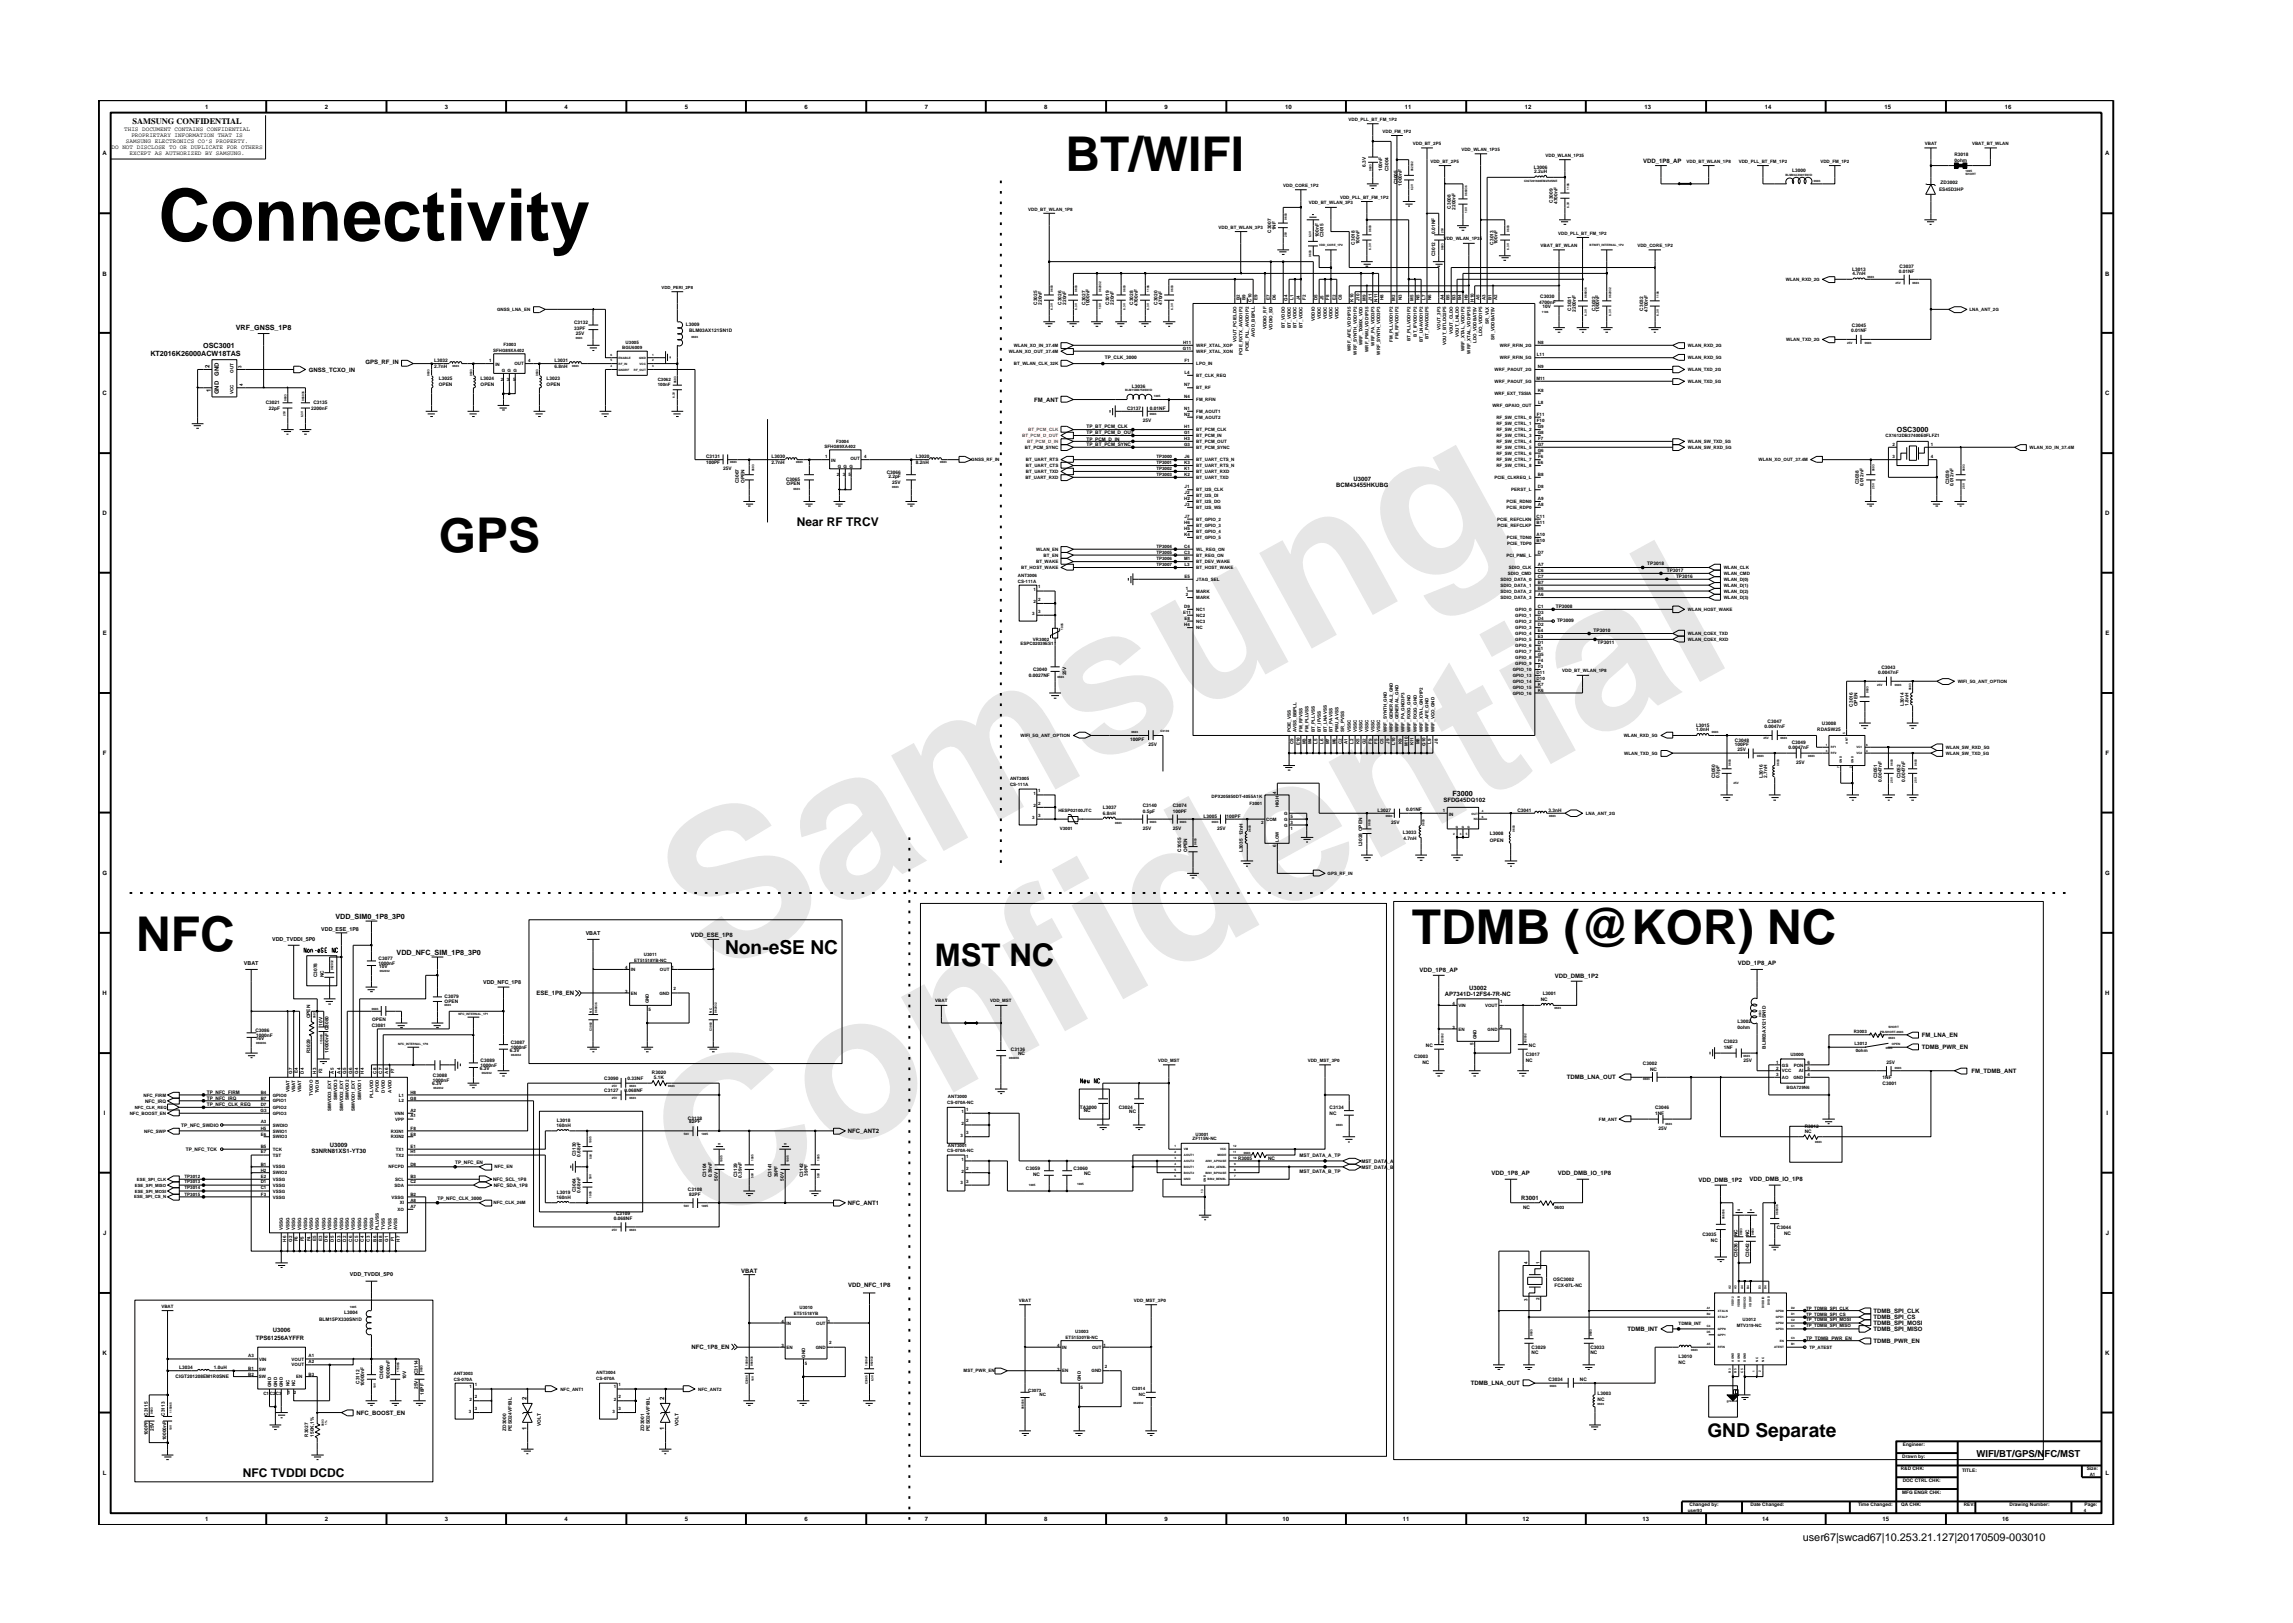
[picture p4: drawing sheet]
<svg xmlns="http://www.w3.org/2000/svg" width="297mm" height="210mm" viewBox="0 0 297 210" stroke-linecap="round" stroke-linejoin="round" font-family="sans-serif">
<defs><g id="words">
<g font-size="26.5" fill="#e6e6e6">
<text x="92.4" y="126.7" transform="rotate(-29 92.4 126.7)">Samsung</text>
<text x="91.1" y="159.4" transform="rotate(-29 91.1 159.4)">Confidential</text>
</g>
<text font-size="9.3" x="20.5" y="31.2">Connectivity</text>
<g font-size="6.2">
<text x="138" y="22.2">BT/WIFI</text>
<text x="56.8" y="71.6">GPS</text>
<text x="17.6" y="123.2">NFC</text>
<text x="182.9" y="122.3">TDMB (@KOR) NC</text>
</g>
<text font-size="4" x="121.1" y="125.2">MST NC</text>
<g font-size="2.5">
<text x="93.9" y="123.6">Non-eSE NC</text>
<text x="221.2" y="186.1">GND Separate</text>
</g>
<g font-size="1.6">
<text x="103.2" y="68.1">Near RF TRCV</text>
<text x="31.4" y="191.4">NFC TVDDI DCDC</text>
</g>
<text font-size="1.4" x="233.5" y="199.7">user67|swcad67|10.253.21.127|20170509-003010</text>
<text font-size="1.2" x="256" y="188.7">WIFI/BT/GPS/NFC/MST</text>
<text font-size="1.1" x="17.2" y="16.1">SAMSUNG CONFIDENTIAL</text>
<g font-size=".9">
<text x="19.5" y="46.1">KT2016K26000ACW18TAS</text>
<text x="26.3" y="45.1">OSC3001</text>
<text x="30.5" y="42.8">VRF_GNSS_1P8</text>
<text x="245.7" y="56">OSC3000</text>
<text x="188.2" y="103.2">F3000</text>
<text x="43.4" y="119.1">VDD_SIM0_1P8_3P0</text>
<text x="51.4" y="123.7">VDD_NFC_SIM_1P8_3P0</text>
</g>
<g font-size=".8">
<text x="16.1" y="17">THIS DOCUMENT CONTAINS CONFIDENTIAL</text>
<text x="17" y="17.8">PROPRIETARY INFORMATION THAT IS</text>
<text x="26.6" y="14.1">1</text>
<text x="42.1" y="14.1">2</text>
<text x="57.6" y="14.1">3</text>
<text x="73.1" y="14.1">4</text>
<text x="88.7" y="14.1">5</text>
<text x="104.2" y="14.1">6</text>
<text x="119.8" y="14.1">7</text>
<text x="135.3" y="14.1">8</text>
<text x="150.9" y="14.1">9</text>
<text x="166.5" y="14.1">10</text>
<text x="182" y="14.1">11</text>
<text x="197.5" y="14.1">12</text>
<text x="213" y="14.1">13</text>
<text x="228.6" y="14.1">14</text>
<text x="244.1" y="14.1">15</text>
<text x="259.7" y="14.1">16</text>
<text x="13.3" y="20.1">A</text>
<text x="14.5" y="19.3">DO NOT DISCLOSE TO OR DUPLICATE FOR OTHERS</text>
<text x="16.3" y="18.5">SAMSUNG ELECTRONICS CO’S PROPERTY.</text>
<text x="16.8" y="20.1">EXCEPT AS AUTHORIZED BY SAMSUNG.</text>
<text x="212.9" y="21.1">VDD_1P8_AP</text>
<text x="272.7" y="20.1">A</text>
<text x="13.3" y="35.7">B</text>
<text x="272.7" y="35.7">B</text>
<text x="27.1" y="47.7" transform="rotate(-90 27.1 47.7)">2</text>
<text x="47.4" y="47.2">GPS_RF_IN</text>
<text x="13.3" y="51.2">C</text>
<text x="27.3" y="50.8" transform="rotate(-90 27.3 50.8)">1</text>
<text x="28.4" y="51.1" transform="rotate(-90 28.4 51.1)">GND</text>
<text x="28.4" y="48.7" transform="rotate(-90 28.4 48.7)">GND</text>
<text x="40" y="48.1">GNSS_TCXO_IN</text>
<text x="134" y="52">FM_ANT</text>
<text x="272.7" y="51.2">C</text>
<text x="173.1" y="63.1">BCM43455HKUBG</text>
<text x="175.3" y="62.3">U3007</text>
<text x="13.3" y="66.8">D</text>
<text x="272.7" y="66.8">D</text>
<text x="13.3" y="82.3">E</text>
<text x="272.7" y="82.3">E</text>
<text x="13.3" y="97.8">F</text>
<text x="272.8" y="97.8">F</text>
<text x="187" y="103.9">SFDG45DQ102</text>
<text x="13.3" y="113.3">G</text>
<text x="272.7" y="113.3">G</text>
<text x="89.5" y="121.4">VDD_ESE_1P8</text>
<text x="183.9" y="125.9">VDD_1P8_AP</text>
<text x="225.1" y="125">VDD_1P8_AP</text>
<text x="13.3" y="128.9">H</text>
<text x="69.5" y="128.9">ESE_1P8_EN</text>
<text x="187.2" y="129.1">AP7341D-12FS4-7R-NC</text>
<text x="190.3" y="128.3">U3002</text>
<text x="201.4" y="126.7">VDD_DMB_1P2</text>
<text x="272.7" y="128.9">H</text>
<text x="248.9" y="135.9">TDMB_PWR_EN</text>
<text x="248.9" y="134.3">FM_LNA_EN</text>
<text x="203" y="139.8">TDMB_LNA_OUT</text>
<text x="255.4" y="139">FM_TDMB_ANT</text>
<text x="13.5" y="144.4">I</text>
<text x="40.3" y="149.3">S3NRN81XS1-YT30</text>
<text x="42.7" y="148.6">U3009</text>
<text x="109.8" y="146.8">NFC_ANT2</text>
<text x="272.9" y="144.4">I</text>
<text x="193.2" y="152.2">VDD_1P8_AP</text>
<text x="197" y="155.5">R3001</text>
<text x="201.8" y="152.2">VDD_DMB_IO_1P8</text>
<text x="220" y="153.1">VDD_DMB_1P2</text>
<text x="226.6" y="153.1">VDD_DMB_IO_1P8</text>
<text x="13.4" y="160">J</text>
<text x="109.8" y="156.1">NFC_ANT1</text>
<text x="272.8" y="160">J</text>
<text x="96" y="164.9">VBAT</text>
<text x="109.9" y="166.8">VDD_NFC_1P8</text>
<text x="33.1" y="173.6">TPS61256AYFFR</text>
<text x="35.3" y="172.6">U3006</text>
<text x="210.8" y="172.4">TDMB_INT</text>
<text x="242.7" y="170.1">TDMB_SPI_CLK</text>
<text x="242.7" y="170.9">TDMB_SPI_CS</text>
<text x="242.7" y="172.4">TDMB_SPI_MISO</text>
<text x="242.7" y="171.7">TDMB_SPI_MOSI</text>
<text x="242.7" y="174">TDMB_PWR_EN</text>
<text x="13.3" y="175.5">K</text>
<text x="89.6" y="174.8">NFC_1P8_EN</text>
<text x="190.5" y="179.5">TDMB_LNA_OUT</text>
<text x="272.7" y="175.5">K</text>
<text x="46.2" y="183.3">NFC_BOOST_EN</text>
<text x="68.2" y="181.3" transform="rotate(-90 68.2 181.3)">2</text>
<text x="68.2" y="185.2" transform="rotate(-90 68.2 185.2)">1</text>
<text x="86" y="185.2" transform="rotate(-90 86 185.2)">1</text>
<text x="86" y="181.3" transform="rotate(-90 86 181.3)">2</text>
<text x="13.3" y="191.1">L</text>
<text x="272.8" y="191.1">L</text>
<text x="26.6" y="197.1">1</text>
<text x="42.1" y="197.1">2</text>
<text x="57.6" y="197.1">3</text>
<text x="73.1" y="197.1">4</text>
<text x="88.7" y="197.1">5</text>
<text x="104.2" y="197.1">6</text>
<text x="119.8" y="197.1">7</text>
<text x="135.3" y="197.1">8</text>
<text x="150.9" y="197.1">9</text>
<text x="166.1" y="197.1">10</text>
<text x="181.7" y="197.1">11</text>
<text x="197.2" y="197.1">12</text>
<text x="212.8" y="197.1">13</text>
<text x="228.3" y="197.1">14</text>
<text x="243.9" y="197.1">15</text>
<text x="259.4" y="197.1">16</text>
</g>
<g font-size=".7">
<text x="31.6" y="125">VBAT</text>
<text x="35.2" y="121.9">VDD_TVDDI_5P0</text>
<text x="41.6" y="120.6">VDD_ESE_1P8</text>
<text x="75.9" y="121.1">VBAT</text>
<text x="62.6" y="127.5">VDD_NFC_1P8</text>
<text x="45.3" y="165.3">VDD_TVDDI_5P0</text>
</g>
<g font-size=".6">
<text x="174.7" y="15.6">VDD_PLL_BT_FM_1P2</text>
<text x="179.1" y="17.2">VDD_FM_1P2</text>
<text x="176.9" y="21.6" transform="rotate(-90 176.9 21.6)">6.3V</text>
<text x="179" y="22.1" transform="rotate(-90 179 22.1)">100nF</text>
<text x="179.9" y="22.2" transform="rotate(-90 179.9 22.2)">C3004</text>
<text x="181" y="23.9" transform="rotate(-90 181 23.9)">C3005</text>
<text x="183" y="18.8">VDD_BT_2P5</text>
<text x="185.3" y="21.1">VDD_BT_2P5</text>
<text x="189.3" y="19.5">VDD_WLAN_1P35</text>
<text x="198.7" y="21.8">L3006</text>
<text x="198.7" y="22.4">2.2uH</text>
<text x="200.2" y="20.3">VDD_WLAN_1P35</text>
<text x="218.5" y="21.1">VDD_BT_WLAN_1P8</text>
<text x="225.2" y="21.1">VDD_PLL_BT_FM_1P2</text>
<text x="232.2" y="22.3">L3000</text>
<text x="235.8" y="21.1">VDD_FM_1P2</text>
<text x="249.3" y="18.8">VBAT</text>
<text x="251.4" y="23.8">ZD3002</text>
<text x="253.2" y="20.2">R3018</text>
<text x="253.2" y="21">0ohm</text>
<text x="255.5" y="18.8">VBAT_BT_WLAN</text>
<text x="133.2" y="27.3">VDD_BT_WLAN_1P8</text>
<text x="157.8" y="29.6">VDD_BT_WLAN_3P3</text>
<text x="165.3" y="29.8" transform="rotate(-90 165.3 29.8)">1NF</text>
<text x="166.2" y="24.2">VDD_CORE_1P2</text>
<text x="169.5" y="26.5">VDD_BT_WLAN_3P3</text>
<text x="173.6" y="25.7">VDD_PLL_BT_FM_1P2</text>
<text x="181.6" y="24" transform="rotate(-90 181.6 24)">1000nF</text>
<text x="188" y="27" transform="rotate(-90 188 27)">C3008</text>
<text x="188.6" y="27.2" transform="rotate(-90 188.6 27.2)">2200nF</text>
<text x="201.2" y="26.3" transform="rotate(-90 201.2 26.3)">C3009</text>
<text x="201.8" y="26.4" transform="rotate(-90 201.8 26.4)">4700nF</text>
<text x="251.2" y="24.8">ES45D3HP</text>
<text x="164.7" y="30.2" transform="rotate(-90 164.7 30.2)">C3007</text>
<text x="170.9" y="30.7" transform="rotate(-90 170.9 30.7)">100nF</text>
<text x="171.5" y="30.7" transform="rotate(-90 171.5 30.7)">C3015</text>
<text x="175.5" y="31.7" transform="rotate(-90 175.5 31.7)">C3018</text>
<text x="176.1" y="31.7" transform="rotate(-90 176.1 31.7)">100nF</text>
<text x="185.9" y="33.2" transform="rotate(-90 185.9 33.2)">C3012</text>
<text x="185.9" y="30.3" transform="rotate(-90 185.9 30.3)">0.01NF</text>
<text x="187" y="31.1">VDD_WLAN_1P35</text>
<text x="193.5" y="31.7" transform="rotate(-90 193.5 31.7)">C3013</text>
<text x="194" y="31.7" transform="rotate(-90 194 31.7)">100nF</text>
<text x="199.6" y="32">VBAT_BT_WLAN</text>
<text x="201.9" y="30.4">VDD_PLL_BT_FM_1P2</text>
<text x="212.1" y="32">VDD_CORE_1P2</text>
<text x="239.9" y="35.1">L3013</text>
<text x="240" y="35.6">4.7nH</text>
<text x="246" y="35.3">0.01NF</text>
<text x="246.1" y="34.7">C3037</text>
<text x="64.4" y="40.3">GNSS_LNA_EN</text>
<text x="85.7" y="37.4">VDD_PERI_2P8</text>
<text x="134.4" y="39.5" transform="rotate(-90 134.4 39.5)">C3025</text>
<text x="135" y="39.4" transform="rotate(-90 135 39.4)">220nF</text>
<text x="137.5" y="39.5" transform="rotate(-90 137.5 39.5)">C3026</text>
<text x="138.1" y="39.4" transform="rotate(-90 138.1 39.4)">220nF</text>
<text x="140.6" y="39.5" transform="rotate(-90 140.6 39.5)">C3027</text>
<text x="141.1" y="39.6" transform="rotate(-90 141.1 39.6)">1000nF</text>
<text x="143.7" y="39.5" transform="rotate(-90 143.7 39.5)">C3019</text>
<text x="144.3" y="39.4" transform="rotate(-90 144.3 39.4)">220nF</text>
<text x="146.8" y="39.5" transform="rotate(-90 146.8 39.5)">C3028</text>
<text x="147.4" y="39.6" transform="rotate(-90 147.4 39.6)">4700nF</text>
<text x="149.9" y="39.5" transform="rotate(-90 149.9 39.5)">C3020</text>
<text x="150.5" y="39.4" transform="rotate(-90 150.5 39.4)">470nF</text>
<text x="160.6" y="38.9" transform="rotate(-90 160.6 38.9)">B2</text>
<text x="161.4" y="38.9" transform="rotate(-90 161.4 38.9)">B9</text>
<text x="162.1" y="39.1" transform="rotate(-90 162.1 39.1)">C10</text>
<text x="162.9" y="38.9" transform="rotate(-90 162.9 38.9)">E9</text>
<text x="164.5" y="38.9" transform="rotate(-90 164.5 38.9)">E7</text>
<text x="165.3" y="38.9" transform="rotate(-90 165.3 38.9)">D6</text>
<text x="166.8" y="38.9" transform="rotate(-90 166.8 38.9)">G4</text>
<text x="167.5" y="38.9" transform="rotate(-90 167.5 38.9)">L1</text>
<text x="168.4" y="38.9" transform="rotate(-90 168.4 38.9)">J4</text>
<text x="169.2" y="38.9" transform="rotate(-90 169.2 38.9)">F2</text>
<text x="170.3" y="41.6" transform="rotate(-90 170.3 41.6)">VDDIO</text>
<text x="170.7" y="38.9" transform="rotate(-90 170.7 38.9)">D5</text>
<text x="171.1" y="41.4" transform="rotate(-90 171.1 41.4)">VDDC</text>
<text x="171.4" y="38.9" transform="rotate(-90 171.4 38.9)">J5</text>
<text x="171.9" y="41.4" transform="rotate(-90 171.9 41.4)">VDDC</text>
<text x="172.2" y="38.9" transform="rotate(-90 172.2 38.9)">F8</text>
<text x="172.6" y="41.4" transform="rotate(-90 172.6 41.4)">VDDC</text>
<text x="173" y="38.9" transform="rotate(-90 173 38.9)">E2</text>
<text x="173.4" y="41.4" transform="rotate(-90 173.4 41.4)">VDDC</text>
<text x="173.8" y="38.9" transform="rotate(-90 173.8 38.9)">C8</text>
<text x="175.3" y="39.1" transform="rotate(-90 175.3 39.1)">K10</text>
<text x="176.1" y="39" transform="rotate(-90 176.1 39)">J10</text>
<text x="176.9" y="39" transform="rotate(-90 176.9 39)">M9</text>
<text x="177.7" y="39" transform="rotate(-90 177.7 39)">J11</text>
<text x="178.5" y="39.1" transform="rotate(-90 178.5 39.1)">N11</text>
<text x="179.2" y="38.9" transform="rotate(-90 179.2 38.9)">H8</text>
<text x="180.7" y="39" transform="rotate(-90 180.7 39)">M2</text>
<text x="181.6" y="38.9" transform="rotate(-90 181.6 38.9)">N3</text>
<text x="183.1" y="39" transform="rotate(-90 183.1 39)">M5</text>
<text x="183.9" y="38.9" transform="rotate(-90 183.9 38.9)">N5</text>
<text x="184.6" y="38.9" transform="rotate(-90 184.6 38.9)">L7</text>
<text x="185.4" y="38.9" transform="rotate(-90 185.4 38.9)">N6</text>
<text x="187" y="38.9" transform="rotate(-90 187 38.9)">A4</text>
<text x="187.8" y="38.9" transform="rotate(-90 187.8 38.9)">B5</text>
<text x="188.5" y="38.9" transform="rotate(-90 188.5 38.9)">B3</text>
<text x="189.3" y="38.9" transform="rotate(-90 189.3 38.9)">B4</text>
<text x="190.1" y="38.9" transform="rotate(-90 190.1 38.9)">H9</text>
<text x="190.9" y="39.1" transform="rotate(-90 190.9 39.1)">H10</text>
<text x="191.7" y="38.9" transform="rotate(-90 191.7 38.9)">A5</text>
<text x="192.4" y="38.9" transform="rotate(-90 192.4 38.9)">A3</text>
<text x="193.2" y="38.9" transform="rotate(-90 193.2 38.9)">B1</text>
<text x="194" y="38.9" transform="rotate(-90 194 38.9)">A2</text>
<text x="199.4" y="39.3">4700nF</text>
<text x="199.5" y="38.6">C3030</text>
<text x="199.8" y="39.9">10V</text>
<text x="203.5" y="40.2" transform="rotate(-90 203.5 40.2)">C3031</text>
<text x="204.1" y="40.4" transform="rotate(-90 204.1 40.4)">2200nF</text>
<text x="206.7" y="40.2" transform="rotate(-90 206.7 40.2)">C3022</text>
<text x="207.2" y="40.4" transform="rotate(-90 207.2 40.4)">1000nF</text>
<text x="212.9" y="40.2" transform="rotate(-90 212.9 40.2)">C3032</text>
<text x="213.4" y="40.4" transform="rotate(-90 213.4 40.4)">4700nF</text>
<text x="231.3" y="36.4">WLAN_RXD_2G</text>
<text x="255.1" y="40.3">LNA_ANT_2G</text>
<text x="31.3" y="47.7" transform="rotate(-90 31.3 47.7)">3</text>
<text x="56.2" y="46.9">L3032</text>
<text x="56.2" y="47.7">2.7nH</text>
<text x="63.4" y="46.9">1</text>
<text x="63.9" y="45.5">SFHG89XA402</text>
<text x="64.2" y="47.4">IN</text>
<text x="65.2" y="44.8">F3003</text>
<text x="66.6" y="47.3">OUT</text>
<text x="68.4" y="46.9">4</text>
<text x="71.8" y="47.7">6.8nH</text>
<text x="71.8" y="46.9">L3031</text>
<text x="74.4" y="42.8">33PF</text>
<text x="74.4" y="42">C3132</text>
<text x="74.6" y="43.4">25V</text>
<text x="80.6" y="45.2">BGU6009</text>
<text x="81" y="44.6">U3005</text>
<text x="88.9" y="42.2">L3009</text>
<text x="89.3" y="43">BLM03AX121SN1D</text>
<text x="130.7" y="45.7">WLAN_XO_OUT_37.4M</text>
<text x="131.3" y="44.9">WLAN_XO_IN_37.4M</text>
<text x="131.3" y="47.3">BT_WLAN_CLK_32K</text>
<text x="143.1" y="46.6">TP_CLK_3000</text>
<text x="153.2" y="45.4">G11</text>
<text x="153.2" y="44.6">H11</text>
<text x="153.4" y="46.9">F1</text>
<text x="155" y="44.9">WRF_XTAL_XOP</text>
<text x="155" y="45.7">WRF_XTAL_XON</text>
<text x="155" y="47.3">LPO_IN</text>
<text x="160.2" y="44.3" transform="rotate(-90 160.2 44.3)">VOUT_PCIELDO</text>
<text x="160.9" y="46" transform="rotate(-90 160.9 46)">PCIE_RXTX_AVDD1P2</text>
<text x="161.8" y="45.5" transform="rotate(-90 161.8 45.5)">PCIE_PLL_AVDD1P2</text>
<text x="162.5" y="43.7" transform="rotate(-90 162.5 43.7)">AVDD_BBPLL</text>
<text x="164.1" y="42.7" transform="rotate(-90 164.1 42.7)">VDDIO_RF</text>
<text x="164.8" y="42.7" transform="rotate(-90 164.8 42.7)">VDDIO_SD</text>
<text x="166.4" y="42.5" transform="rotate(-90 166.4 42.5)">BT_VDDO</text>
<text x="167.2" y="42.5" transform="rotate(-90 167.2 42.5)">BT_VDDC</text>
<text x="168" y="42.5" transform="rotate(-90 168 42.5)">BT_VDDC</text>
<text x="168.7" y="42.5" transform="rotate(-90 168.7 42.5)">BT_VDDC</text>
<text x="175" y="45.5" transform="rotate(-90 175 45.5)">WRF_AFE_VDD1P35</text>
<text x="175.8" y="46" transform="rotate(-90 175.8 46)">WRF_SYNTH_VDD1P2</text>
<text x="176.5" y="44.7" transform="rotate(-90 176.5 44.7)">WRF_TXMIX_VDD</text>
<text x="177.3" y="45.6" transform="rotate(-90 177.3 45.6)">WRF_PMU_VDD1P35</text>
<text x="178" y="44.8" transform="rotate(-90 178 44.8)">WRF_PA_VDD3P3</text>
<text x="178.8" y="46" transform="rotate(-90 178.8 46)">WRF_SYNTH_VDD3P3</text>
<text x="180.4" y="44.3" transform="rotate(-90 180.4 44.3)">FM_PLLVDD1P2</text>
<text x="181.2" y="43.9" transform="rotate(-90 181.2 43.9)">FM_RFVDD1P2</text>
<text x="182.7" y="44.2" transform="rotate(-90 182.7 44.2)">BT_PLLVDD1P2</text>
<text x="183.5" y="43.6" transform="rotate(-90 183.5 43.6)">BT_IFVDD1P2</text>
<text x="184.3" y="44.3" transform="rotate(-90 184.3 44.3)">BT_LNAVDD1P2</text>
<text x="185.1" y="43.9" transform="rotate(-90 185.1 43.9)">BT_PAVDD2P5</text>
<text x="186.6" y="42.7" transform="rotate(-90 186.6 42.7)">VOUT_3P3</text>
<text x="187.4" y="44.7" transform="rotate(-90 187.4 44.7)">VOUT_BTLDO2P5</text>
<text x="188.2" y="43.3" transform="rotate(-90 188.2 43.3)">VOUT_CLDO</text>
<text x="189" y="43.7" transform="rotate(-90 189 43.7)">VOUT_LNLDO</text>
<text x="189.7" y="45.5" transform="rotate(-90 189.7 45.5)">WRF_XTAL_VDD1P2</text>
<text x="190.5" y="45.8" transform="rotate(-90 190.5 45.8)">WRF_XTAL_VDD1P35</text>
<text x="191.2" y="44.4" transform="rotate(-90 191.2 44.4)">LDO_VDDBAT5V</text>
<text x="192" y="43.6" transform="rotate(-90 192 43.6)">LDO_VDD1P5</text>
<text x="192.9" y="42" transform="rotate(-90 192.9 42)">SR_VLX</text>
<text x="193.6" y="44" transform="rotate(-90 193.6 44)">SR_VDDBAT5V</text>
<text x="194.3" y="46.6">WRF_RFIN_5G</text>
<text x="194.3" y="44.9">WRF_RFIN_2G</text>
<text x="199.1" y="46.1">L11</text>
<text x="199.2" y="44.6">N8</text>
<text x="199.2" y="47.7">N9</text>
<text x="218.6" y="44.9">WLAN_RXD_2G</text>
<text x="218.6" y="46.6">WLAN_RXD_5G</text>
<text x="231.4" y="44.2">WLAN_TXD_2G</text>
<text x="239.8" y="43">0.01NF</text>
<text x="239.9" y="42.4">C3045</text>
<text x="30.3" y="51" transform="rotate(-90 30.3 51)">VCC</text>
<text x="30.3" y="48.3" transform="rotate(-90 30.3 48.3)">OUT</text>
<text x="31.4" y="50" transform="rotate(-90 31.4 50)">4</text>
<text x="34.4" y="52.4">C3021</text>
<text x="34.8" y="53.1">22pF</text>
<text x="40.3" y="53.1">2200nF</text>
<text x="40.6" y="52.4">C3135</text>
<text x="56.8" y="50">OPEN</text>
<text x="56.8" y="49.2">L3025</text>
<text x="62.3" y="50">OPEN</text>
<text x="62.3" y="49.2">L3024</text>
<text x="64.9" y="49.3">2</text>
<text x="65" y="48.2">G G G</text>
<text x="65.6" y="49.3">3</text>
<text x="66.5" y="49.3">5</text>
<text x="70.8" y="50">OPEN</text>
<text x="70.8" y="49.2">L3023</text>
<text x="85.2" y="49.4">C3062</text>
<text x="85.2" y="50">100nF</text>
<text x="146" y="53.1">C3137</text>
<text x="146.6" y="50.2">L3036</text>
<text x="149" y="53.1">0.01NF</text>
<text x="153.4" y="51.5">N4</text>
<text x="153.4" y="50">N7</text>
<text x="153.4" y="53.2">N1</text>
<text x="153.4" y="53.9">N2</text>
<text x="153.4" y="48.5">L4</text>
<text x="155" y="52">FM_RFIN</text>
<text x="155" y="50.4">BT_RF</text>
<text x="155" y="53.5">FM_AOUT1</text>
<text x="155" y="48.8">BT_CLK_REQ</text>
<text x="193.3" y="52.7">WRF_GPAIO_OUT</text>
<text x="193.6" y="51.2">WRF_EXT_TSSIA</text>
<text x="193.6" y="49.6">WRF_PAOUT_5G</text>
<text x="193.6" y="48.1">WRF_PAOUT_2G</text>
<text x="199" y="49.3">M11</text>
<text x="199.1" y="53.9">F11</text>
<text x="199.2" y="50.8">K8</text>
<text x="199.2" y="52.3">L8</text>
<text x="218.6" y="48.1">WLAN_TXD_2G</text>
<text x="218.6" y="49.6">WLAN_TXD_5G</text>
<text x="91.5" y="59.3">C3131</text>
<text x="99.9" y="59.3">L3030</text>
<text x="106.8" y="58">SFHG89XA402</text>
<text x="106.9" y="59.4">1</text>
<text x="107.7" y="59.8">IN</text>
<text x="108.3" y="57.4">F3004</text>
<text x="110.2" y="59.6">OUT</text>
<text x="112" y="59.4">4</text>
<text x="118.6" y="59.3">L3020</text>
<text x="125.8" y="59.8">GNSS_RF_IN</text>
<text x="132.8" y="58.2">BT_PCM_SYNC</text>
<text x="132.9" y="59.8">BT_UART_RTS</text>
<text x="140.7" y="56.2">TP_BT_PCM_D_OUT</text>
<text x="140.7" y="55.5">TP_BT_PCM_CLK</text>
<text x="140.7" y="57.8">TP_BT_PCM_SYNC</text>
<text x="140.7" y="57.1">TP_PCM_D_IN</text>
<text x="148" y="54.7">25V</text>
<text x="149.8" y="59.3">TP3000</text>
<text x="153.4" y="56.2">G1</text>
<text x="153.4" y="57.8">G3</text>
<text x="153.4" y="55.4">H1</text>
<text x="153.4" y="57.1">H3</text>
<text x="153.5" y="59.3">J6</text>
<text x="155" y="55.9">BT_PCM_CLK</text>
<text x="155" y="59.8">BT_UART_CTS_N</text>
<text x="155" y="54.3">FM_AOUT2</text>
<text x="155" y="57.4">BT_PCM_OUT</text>
<text x="155" y="56.6">BT_PCM_IN</text>
<text x="155" y="58.2">BT_PCM_SYNC</text>
<text x="193.8" y="59.8">RF_SW_CTRL_7</text>
<text x="193.8" y="57.4">RF_SW_CTRL_4</text>
<text x="193.8" y="58.9">RF_SW_CTRL_6</text>
<text x="193.8" y="58.2">RF_SW_CTRL_5</text>
<text x="193.8" y="56.6">RF_SW_CTRL_3</text>
<text x="193.8" y="55.9">RF_SW_CTRL_2</text>
<text x="193.8" y="55.1">RF_SW_CTRL_1</text>
<text x="193.8" y="54.3">RF_SW_CTRL_0</text>
<text x="199.1" y="54.7">F10</text>
<text x="199.2" y="57.8">G7</text>
<text x="199.2" y="56.2">G8</text>
<text x="199.2" y="55.4">G9</text>
<text x="199.2" y="58.6">G6</text>
<text x="199.2" y="59.3">F6</text>
<text x="199.2" y="57.1">F7</text>
<text x="218.6" y="57.4">WLAN_SW_TXD_5G</text>
<text x="218.6" y="58.2">WLAN_SW_RXD_5G</text>
<text x="227.8" y="59.8">WLAN_XO_OUT_37.4M</text>
<text x="244.3" y="56.6">CX1612DB37400E0FLFZ1</text>
<text x="245.2" y="57.8">2</text>
<text x="245.2" y="59.3">3</text>
<text x="250.1" y="59.3">4</text>
<text x="250.1" y="57.8">1</text>
<text x="262.9" y="58.2">WLAN_XO_IN_37.4M</text>
<text x="91.5" y="60.1">100PF</text>
<text x="93.7" y="60.9">25V</text>
<text x="95.7" y="62.6" transform="rotate(-90 95.7 62.6)">C3067</text>
<text x="96.5" y="62.6" transform="rotate(-90 96.5 62.6)">OPEN</text>
<text x="99.9" y="60.1">2.7nH</text>
<text x="101.8" y="62.3">C3065</text>
<text x="101.9" y="62.9">OPEN</text>
<text x="108.4" y="61.7">2</text>
<text x="108.5" y="60.6">G G G</text>
<text x="109.2" y="61.7">3</text>
<text x="109.9" y="61.7">5</text>
<text x="114.9" y="61.4">C3066</text>
<text x="115.1" y="61.9">2.2pF</text>
<text x="115.6" y="62.7">25V</text>
<text x="118.6" y="60.1">8.2nH</text>
<text x="132.8" y="62">BT_UART_RXD</text>
<text x="132.9" y="61.3">BT_UART_TXD</text>
<text x="132.9" y="60.5">BT_UART_CTS</text>
<text x="149.8" y="61.7">TP3003</text>
<text x="149.8" y="60.1">TP3001</text>
<text x="149.8" y="60.9">TP3002</text>
<text x="153.4" y="60.9">K1</text>
<text x="153.4" y="61.7">K2</text>
<text x="153.4" y="60.1">K3</text>
<text x="153.4" y="64.8">H2</text>
<text x="153.5" y="64">J2</text>
<text x="153.5" y="65.5">J3</text>
<text x="153.5" y="63.2">J1</text>
<text x="155" y="64.4">BT_I2S_DI</text>
<text x="155" y="65.9">BT_I2S_WS</text>
<text x="155" y="63.7">BT_I2S_CLK</text>
<text x="155" y="61.3">BT_UART_RXD</text>
<text x="155" y="62">BT_UART_TXD</text>
<text x="155" y="60.5">BT_UART_RTS_N</text>
<text x="155" y="65.2">BT_I2S_DO</text>
<text x="193.6" y="62">PCIE_CLKREQ_L</text>
<text x="193.8" y="60.5">RF_SW_CTRL_8</text>
<text x="195.1" y="65.2">PCIE_RDN0</text>
<text x="195.2" y="65.9">PCIE_RDP0</text>
<text x="195.8" y="63.7">PERST_L</text>
<text x="199.2" y="61.7">B8</text>
<text x="199.2" y="65.5">A8</text>
<text x="199.2" y="63.2">D8</text>
<text x="199.2" y="64.8">A9</text>
<text x="199.2" y="60.1">E6</text>
<text x="240.8" y="62.8" transform="rotate(-90 240.8 62.8)">C3038</text>
<text x="241.4" y="63" transform="rotate(-90 241.4 63)">0.012nF</text>
<text x="252.5" y="62.8" transform="rotate(-90 252.5 62.8)">C3039</text>
<text x="253.1" y="63" transform="rotate(-90 253.1 63)">0.012nF</text>
<text x="134.2" y="71.4">WLAN_EN</text>
<text x="149.8" y="71.8">TP3005</text>
<text x="149.8" y="71">TP3004</text>
<text x="153.4" y="69.4">K4</text>
<text x="153.4" y="68.7">H5</text>
<text x="153.4" y="67.9">H6</text>
<text x="153.4" y="71.8">C3</text>
<text x="153.4" y="71">C4</text>
<text x="153.5" y="67.1">J7</text>
<text x="155" y="67.5">BT_GPIO_2</text>
<text x="155" y="69.8">BT_GPIO_5</text>
<text x="155" y="69.1">BT_GPIO_4</text>
<text x="155" y="68.3">BT_GPIO_3</text>
<text x="155" y="71.4">WL_REG_ON</text>
<text x="193.9" y="67.5">PCIE_REFCLKN</text>
<text x="194" y="68.3">PCIE_REFCLKP</text>
<text x="195.2" y="69.8">PCIE_TDN0</text>
<text x="195.2" y="70.6">PCIE_TDP0</text>
<text x="199.1" y="69.4">A10</text>
<text x="199.1" y="67.1">C11</text>
<text x="199.1" y="70.2">B10</text>
<text x="199.1" y="67.9">B11</text>
<text x="199.2" y="71.8">D7</text>
<text x="131.9" y="75.5">CS-111A</text>
<text x="131.9" y="74.7">ANT3006</text>
<text x="132.3" y="73.7">BT_HOST_WAKE</text>
<text x="133.9" y="76.6">1</text>
<text x="134.2" y="73">BT_WAKE</text>
<text x="134.5" y="76.2">1</text>
<text x="134.5" y="77.8">2</text>
<text x="135.2" y="72.1">BT_EN</text>
<text x="149.8" y="72.5">TP3006</text>
<text x="149.8" y="73.3">TP3007</text>
<text x="153.4" y="72.5">M1</text>
<text x="153.4" y="74.9">E5</text>
<text x="153.4" y="73.3">L3</text>
<text x="153.6" y="76.4">1</text>
<text x="153.6" y="77.2">2</text>
<text x="155" y="73">BT_DEV_WAKE</text>
<text x="155" y="73.7">BT_HOST_WAKE</text>
<text x="155" y="76.8">MARK</text>
<text x="155" y="77.6">MARK</text>
<text x="155" y="72.1">BT_REG_ON</text>
<text x="155" y="75.3">JTAG_SEL</text>
<text x="194.4" y="75.3">SDIO_DATA_0</text>
<text x="194.4" y="76.8">SDIO_DATA_2</text>
<text x="194.4" y="76">SDIO_DATA_1</text>
<text x="194.4" y="77.6">SDIO_DATA_3</text>
<text x="195.2" y="72.1">PCI_PME_L</text>
<text x="195.3" y="74.5">SDIO_CMD</text>
<text x="195.5" y="73.7">SDIO_CLK</text>
<text x="199.2" y="74.1">C6</text>
<text x="199.2" y="74.9">C7</text>
<text x="199.2" y="76.4">B6</text>
<text x="199.2" y="75.7">B7</text>
<text x="199.2" y="77.2">A6</text>
<text x="199.2" y="73.3">A7</text>
<text x="213.4" y="73.2">TP3018</text>
<text x="215.9" y="74.1">TP3017</text>
<text x="217.1" y="74.9">TP3016</text>
<text x="223.3" y="76.8">WLAN_D(2)</text>
<text x="223.3" y="77.6">WLAN_D(3)</text>
<text x="223.3" y="76">WLAN_D(1)</text>
<text x="223.3" y="75.3">WLAN_D(0)</text>
<text x="223.3" y="74.5">WLAN_CMD</text>
<text x="223.3" y="73.7">WLAN_CLK</text>
<text x="132.2" y="83.6">ESPC02039ES1</text>
<text x="133.7" y="79.7">3</text>
<text x="133.8" y="83.1">VR3002</text>
<text x="133.9" y="78.1">2</text>
<text x="134.5" y="79.4">3</text>
<text x="153.3" y="79.6">E11</text>
<text x="153.4" y="81.1">H4</text>
<text x="153.4" y="78.7">D9</text>
<text x="153.4" y="80.3">E8</text>
<text x="155" y="81.5">NC</text>
<text x="155" y="79.2">NC1</text>
<text x="155" y="79.9">NC2</text>
<text x="155" y="80.7">NC3</text>
<text x="196.3" y="83">GPIO_5</text>
<text x="196.3" y="82.3">GPIO_4</text>
<text x="196.3" y="83.8">GPIO_6</text>
<text x="196.3" y="81.5">GPIO_3</text>
<text x="196.3" y="79.9">GPIO_1</text>
<text x="196.3" y="80.7">GPIO_2</text>
<text x="196.3" y="79.1">GPIO_0</text>
<text x="199.2" y="81.1">D2</text>
<text x="199.2" y="79.6">D3</text>
<text x="199.2" y="80.3">D4</text>
<text x="199.2" y="83.4">D1</text>
<text x="199.2" y="78.7">C1</text>
<text x="199.2" y="82.6">E3</text>
<text x="199.2" y="81.9">E4</text>
<text x="201.5" y="78.7">TP3008</text>
<text x="201.7" y="80.5">TP3009</text>
<text x="206.4" y="81.9">TP3010</text>
<text x="207" y="83.4">TP3011</text>
<text x="218.6" y="79.2">WLAN_HOST_WAKE</text>
<text x="218.6" y="82.3">WLAN_COEX_TXD</text>
<text x="218.6" y="83">WLAN_COEX_RXD</text>
<text x="133.3" y="87.7">0.0027NF</text>
<text x="133.8" y="86.9">C3040</text>
<text x="138.1" y="87.5" transform="rotate(-90 138.1 87.5)">25V</text>
<text x="196" y="86.9">GPIO_10</text>
<text x="196" y="89.2">GPIO_15</text>
<text x="196" y="88.5">GPIO_14</text>
<text x="196" y="87.7">GPIO_13</text>
<text x="196" y="90">GPIO_16</text>
<text x="196.3" y="86.2">GPIO_9</text>
<text x="196.3" y="84.6">GPIO_7</text>
<text x="196.3" y="85.3">GPIO_8</text>
<text x="199.1" y="88.1">D10</text>
<text x="199.1" y="87.3">D11</text>
<text x="199.2" y="85">G5</text>
<text x="199.2" y="88.9">K7</text>
<text x="199.2" y="89.6">K6</text>
<text x="199.2" y="84.2">E1</text>
<text x="199.2" y="86.5">F3</text>
<text x="199.2" y="85.8">F4</text>
<text x="202.4" y="87.1">VDD_BT_WLAN_1P8</text>
<text x="243.3" y="87.3">0.0047nF</text>
<text x="243.7" y="86.7">C3043</text>
<text x="253.6" y="88.5">WIFI_5G_ANT_OPTION</text>
<text x="132.2" y="95.5">WIFI_5G_ANT_OPTION</text>
<text x="167.2" y="94.9" transform="rotate(-90 167.2 94.9)">PCIE_VSS</text>
<text x="168" y="94.9" transform="rotate(-90 168 94.9)">AVSS_BBPLL</text>
<text x="168.7" y="94.9" transform="rotate(-90 168.7 94.9)">FM_RFVSS</text>
<text x="169.5" y="94.9" transform="rotate(-90 169.5 94.9)">FM_PLLVSS</text>
<text x="170.3" y="94.9" transform="rotate(-90 170.3 94.9)">BT_PLLVSS</text>
<text x="171.1" y="94.9" transform="rotate(-90 171.1 94.9)">BT_IFVSS</text>
<text x="171.9" y="94.9" transform="rotate(-90 171.9 94.9)">BT_LNAVSS</text>
<text x="172.6" y="94.9" transform="rotate(-90 172.6 94.9)">BT_PAVSS</text>
<text x="173.4" y="94.9" transform="rotate(-90 173.4 94.9)">PMU_AVSS</text>
<text x="174.1" y="94.9" transform="rotate(-90 174.1 94.9)">SR_PVSS</text>
<text x="175" y="94.9" transform="rotate(-90 175 94.9)">VSSC</text>
<text x="175.8" y="94.9" transform="rotate(-90 175.8 94.9)">VSSC</text>
<text x="176.5" y="94.9" transform="rotate(-90 176.5 94.9)">VSSC</text>
<text x="177.3" y="94.9" transform="rotate(-90 177.3 94.9)">VSSC</text>
<text x="178" y="94.9" transform="rotate(-90 178 94.9)">VSSC</text>
<text x="178.8" y="94.9" transform="rotate(-90 178.8 94.9)">VSSC</text>
<text x="179.6" y="94.9" transform="rotate(-90 179.6 94.9)">WRF_SYNTH_GND</text>
<text x="180.4" y="94.9" transform="rotate(-90 180.4 94.9)">WRF_GENERAL2_GND</text>
<text x="181.2" y="94.9" transform="rotate(-90 181.2 94.9)">WRF_GENERAL_GND</text>
<text x="181.9" y="94.9" transform="rotate(-90 181.9 94.9)">WRF_PA_GND3P3</text>
<text x="182.7" y="94.9" transform="rotate(-90 182.7 94.9)">WRF_RX5G_GND</text>
<text x="183.5" y="94.9" transform="rotate(-90 183.5 94.9)">WRF_RX2G_GND</text>
<text x="184.3" y="94.9" transform="rotate(-90 184.3 94.9)">WRF_XTAL_GND1P2</text>
<text x="185.1" y="94.9" transform="rotate(-90 185.1 94.9)">WRF_AFE_GND</text>
<text x="185.8" y="94.9" transform="rotate(-90 185.8 94.9)">WRF_VCO_GND</text>
<text x="210.3" y="95.5">WLAN_RXD_5G</text>
<text x="219.7" y="94.2">L3015</text>
<text x="219.7" y="94.7">1.0nH</text>
<text x="228.6" y="94.3">0.0047nF</text>
<text x="229" y="93.7">C3047</text>
<text x="235.4" y="94.7">RDASW25</text>
<text x="236" y="93.9">U3008</text>
<text x="240" y="91.5" transform="rotate(-90 240 91.5)">C3016</text>
<text x="240.6" y="91.5" transform="rotate(-90 240.6 91.5)">OPEN</text>
<text x="246.6" y="91.5" transform="rotate(-90 246.6 91.5)">L3014</text>
<text x="247.2" y="91.5" transform="rotate(-90 247.2 91.5)">1.8nH</text>
<text x="130.8" y="101.9">CS-111A</text>
<text x="130.8" y="101">ANT3005</text>
<text x="146.4" y="96">100PF</text>
<text x="148.8" y="96.6">25V</text>
<text x="167.5" y="96.4" transform="rotate(-90 167.5 96.4)">C9</text>
<text x="168.4" y="96.6" transform="rotate(-90 168.4 96.6)">E10</text>
<text x="169.2" y="96.4" transform="rotate(-90 169.2 96.4)">M3</text>
<text x="169.9" y="96.4" transform="rotate(-90 169.9 96.4)">M4</text>
<text x="170.7" y="96.4" transform="rotate(-90 170.7 96.4)">L5</text>
<text x="171.4" y="96.4" transform="rotate(-90 171.4 96.4)">L6</text>
<text x="172.2" y="96.4" transform="rotate(-90 172.2 96.4)">M7</text>
<text x="173" y="96.4" transform="rotate(-90 173 96.4)">M6</text>
<text x="173.8" y="96.4" transform="rotate(-90 173.8 96.4)">C2</text>
<text x="174.6" y="96.4" transform="rotate(-90 174.6 96.4)">A1</text>
<text x="175.3" y="96.4" transform="rotate(-90 175.3 96.4)">L2</text>
<text x="176.1" y="96.4" transform="rotate(-90 176.1 96.4)">K5</text>
<text x="176.9" y="96.4" transform="rotate(-90 176.9 96.4)">G2</text>
<text x="177.7" y="96.4" transform="rotate(-90 177.7 96.4)">F9</text>
<text x="178.5" y="96.4" transform="rotate(-90 178.5 96.4)">F5</text>
<text x="179.2" y="96.4" transform="rotate(-90 179.2 96.4)">C5</text>
<text x="180" y="96.4" transform="rotate(-90 180 96.4)">J9</text>
<text x="180.7" y="96.5" transform="rotate(-90 180.7 96.5)">L10</text>
<text x="181.6" y="96.4" transform="rotate(-90 181.6 96.4)">K9</text>
<text x="182.4" y="96.6" transform="rotate(-90 182.4 96.6)">M10</text>
<text x="183.1" y="96.6" transform="rotate(-90 183.1 96.6)">K11</text>
<text x="183.9" y="96.4" transform="rotate(-90 183.9 96.4)">M8</text>
<text x="184.6" y="96.6" transform="rotate(-90 184.6 96.6)">G10</text>
<text x="185.4" y="96.4" transform="rotate(-90 185.4 96.4)">L9</text>
<text x="186.3" y="96.4" transform="rotate(-90 186.3 96.4)">J8</text>
<text x="210.4" y="97.8">WLAN_TXD_5G</text>
<text x="222.2" y="100.9" transform="rotate(-90 222.2 100.9)">C3050</text>
<text x="222.8" y="100.7" transform="rotate(-90 222.8 100.7)">0.5pF</text>
<text x="224.7" y="96.1">C3048</text>
<text x="224.7" y="96.6">100PF</text>
<text x="225.1" y="97.3">25V</text>
<text x="228.3" y="100.8" transform="rotate(-90 228.3 100.8)">L3016</text>
<text x="228.9" y="100.8" transform="rotate(-90 228.9 100.8)">2.7nH</text>
<text x="231.7" y="97">0.0047nF</text>
<text x="232.1" y="96.4">C3049</text>
<text x="232.7" y="99">25V</text>
<text x="243.2" y="100.9" transform="rotate(-90 243.2 100.9)">C3051</text>
<text x="243.8" y="101.3" transform="rotate(-90 243.8 101.3)">0.0047nF</text>
<text x="246.2" y="100.9" transform="rotate(-90 246.2 100.9)">C3052</text>
<text x="246.8" y="101.3" transform="rotate(-90 246.8 101.3)">0.0047nF</text>
<text x="252.1" y="97">WLAN_SW_RXD_5G</text>
<text x="252.1" y="97.8">WLAN_SW_TXD_5G</text>
<text x="133.7" y="106.1">3</text>
<text x="133.9" y="103">1</text>
<text x="133.9" y="104.5">2</text>
<text x="134.5" y="102.6">1</text>
<text x="134.5" y="104.3">2</text>
<text x="134.5" y="105.8">3</text>
<text x="137.1" y="105.2">HESP02100JTC</text>
<text x="137.3" y="107.5">V3001</text>
<text x="142.9" y="105.5">6.8nH</text>
<text x="142.9" y="104.8">L3037</text>
<text x="148" y="104.6">C3140</text>
<text x="148" y="107.6">25V</text>
<text x="148" y="105.4">0.5pF</text>
<text x="151.9" y="107.6">25V</text>
<text x="151.9" y="105.4">100PF</text>
<text x="151.9" y="104.6">C3074</text>
<text x="155.9" y="105.9">L3005</text>
<text x="156.9" y="103.4">DPX205850DT-4055A1K</text>
<text x="157.7" y="107.6">25V</text>
<text x="158.9" y="105.9">100PF</text>
<text x="161.9" y="104.3">F3001</text>
<text x="163.4" y="106.7">2</text>
<text x="164" y="106.3">COM</text>
<text x="165.3" y="102.9" transform="rotate(-90 165.3 102.9)">4</text>
<text x="165.7" y="104.6" transform="rotate(-90 165.7 104.6)">HIGH</text>
<text x="166.4" y="107.1">G</text>
<text x="166.4" y="106.3">G</text>
<text x="166.4" y="105.6">G</text>
<text x="167.2" y="107.5">1</text>
<text x="167.2" y="106.7">3</text>
<text x="167.2" y="105.9">5</text>
<text x="178.4" y="105.2">L3027</text>
<text x="180.2" y="106.7">25V</text>
<text x="182.1" y="105.1">0.01NF</text>
<text x="186.9" y="105.2">1</text>
<text x="187.7" y="105.7">IN</text>
<text x="196.6" y="105.2">C3041</text>
<text x="200.6" y="105.2">3.3nH</text>
<text x="205.4" y="105.6">LNA_ANT_2G</text>
<text x="153" y="110.3" transform="rotate(-90 153 110.3)">C3055</text>
<text x="153.8" y="110.3" transform="rotate(-90 153.8 110.3)">OPEN</text>
<text x="161" y="110.4" transform="rotate(-90 161 110.4)">L3035 12nH</text>
<text x="165.3" y="109.7" transform="rotate(-90 165.3 109.7)">6</text>
<text x="165.7" y="109.1" transform="rotate(-90 165.7 109.1)">LOW</text>
<text x="172" y="113.4">GPS_RF_IN</text>
<text x="176.5" y="109.7" transform="rotate(-90 176.5 109.7)">L3028 OPEN</text>
<text x="181.7" y="108.1">L3033</text>
<text x="181.8" y="108.8">4.7nH</text>
<text x="193" y="108.2">L3008</text>
<text x="193" y="109.1">OPEN</text>
<text x="49.1" y="124.4">C3077</text>
<text x="49.1" y="125">1000nF</text>
<text x="49.1" y="125.4">10V</text>
<text x="81" y="125.6">4</text>
<text x="81.7" y="125.8">IN</text>
<text x="82.2" y="124.6">ET51518YB-NC</text>
<text x="83.4" y="123.8">U3011</text>
<text x="85.5" y="125.8">OUT</text>
<text x="87" y="125.6">1</text>
<text x="40.2" y="131.9" transform="rotate(-90 40.2 131.9)">OPEN</text>
<text x="41.1" y="126.6" transform="rotate(-90 41.1 126.6)">C3078</text>
<text x="41.9" y="126.6" transform="rotate(-90 41.9 126.6)">NC</text>
<text x="57.6" y="130">OPEN</text>
<text x="57.6" y="129.2">C3079</text>
<text x="81" y="128.6">3</text>
<text x="81.7" y="128.8">EN</text>
<text x="84" y="131">5</text>
<text x="84.1" y="130" transform="rotate(-90 84.1 130)">GND</text>
<text x="85.4" y="128.8">GND</text>
<text x="87.2" y="128.3">2</text>
<text x="121.2" y="129.9">VBAT</text>
<text x="128.3" y="129.9">VDD_MST</text>
<text x="188.2" y="130.2">4</text>
<text x="188.9" y="130.5">VIN</text>
<text x="192.4" y="130.5">VOUT</text>
<text x="194.3" y="130">1</text>
<text x="199.6" y="129.6">NC</text>
<text x="199.8" y="128.9">L3001</text>
<text x="33.1" y="133.7">C3086</text>
<text x="33.1" y="134.8">16V</text>
<text x="33.2" y="134.3">1000nF</text>
<text x="40.2" y="136.4" transform="rotate(-90 40.2 136.4)">R3029</text>
<text x="41.8" y="132.9" transform="rotate(-90 41.8 132.9)">10V</text>
<text x="42.6" y="136.4" transform="rotate(-90 42.6 136.4)">10000nF</text>
<text x="42.6" y="133.4" transform="rotate(-90 42.6 133.4)">C3080</text>
<text x="48.2" y="133">C3081</text>
<text x="48.2" y="132.2">OPEN</text>
<text x="62.3" y="137.6">C3089</text>
<text x="66.1" y="136.3">6.3V</text>
<text x="66.2" y="135.8">1000nF</text>
<text x="66.2" y="135.2">C3087</text>
<text x="131" y="136.1">C3136</text>
<text x="131.9" y="136.7">NC</text>
<text x="150" y="137.6">VDD_MST</text>
<text x="169.4" y="137.6">VDD_MST_3P0</text>
<text x="183.2" y="137">C3003</text>
<text x="184.3" y="137.8">NC</text>
<text x="184.7" y="135.7">NC</text>
<text x="188.2" y="133.3">3</text>
<text x="188.9" y="133.5">EN</text>
<text x="190.9" y="135.4" transform="rotate(-90 190.9 135.4)">5</text>
<text x="191.2" y="134.6" transform="rotate(-90 191.2 134.6)">GND</text>
<text x="192.7" y="133.5">GND</text>
<text x="194.3" y="133.1">2</text>
<text x="197.6" y="137.6">NC</text>
<text x="197.6" y="136.8">C3017</text>
<text x="198.1" y="135.7">NC</text>
<text x="212.8" y="138">C3002</text>
<text x="223.3" y="135.8">1NF</text>
<text x="223.3" y="135.1">C3023</text>
<text x="225.1" y="133.3">0ohm</text>
<text x="225.1" y="132.5">L3002</text>
<text x="225.8" y="137.6">25V</text>
<text x="228.8" y="135.8" transform="rotate(-90 228.8 135.8)">BLM03AX121SN1D</text>
<text x="230.1" y="137.8">1</text>
<text x="231.9" y="136.8">U3000</text>
<text x="234.1" y="137.8">6</text>
<text x="240.1" y="133.8">R3003</text>
<text x="240.2" y="135.4">L3012</text>
<text x="240.4" y="136.3">0ohm</text>
<text x="244.4" y="137.8">25V</text>
<text x="17.5" y="143.7">NFC_CLK_REQ</text>
<text x="18.6" y="142.1">NFC_FIRM</text>
<text x="18.8" y="142.8">NFC_IRQ</text>
<text x="26.8" y="142.5">TP_NFC_IRQ</text>
<text x="26.8" y="143.3">TP_NFC_CLK_REQ</text>
<text x="26.8" y="141.7">TP_NFC_FIRM</text>
<text x="33.8" y="141.7">B4</text>
<text x="33.8" y="143.2">D7</text>
<text x="33.8" y="142.5">B7</text>
<text x="35.3" y="142.1">GPIO0</text>
<text x="35.3" y="143.7">GPIO2</text>
<text x="35.3" y="142.8">GPIO1</text>
<text x="37.5" y="141.5" transform="rotate(-90 37.5 141.5)">VBAT</text>
<text x="37.8" y="139.1" transform="rotate(-90 37.8 139.1)">G7</text>
<text x="38.3" y="141.5" transform="rotate(-90 38.3 141.5)">VBAT</text>
<text x="38.6" y="139.1" transform="rotate(-90 38.6 139.1)">E4</text>
<text x="39" y="141.5" transform="rotate(-90 39 141.5)">VBAT</text>
<text x="39.4" y="139.1" transform="rotate(-90 39.4 139.1)">D4</text>
<text x="40.5" y="141.9" transform="rotate(-90 40.5 141.9)">TVDDO</text>
<text x="41" y="139.1" transform="rotate(-90 41 139.1)">H3</text>
<text x="41.3" y="141.6" transform="rotate(-90 41.3 141.6)">TVDDI</text>
<text x="41.7" y="139.1" transform="rotate(-90 41.7 139.1)">F2</text>
<text x="42.9" y="143.9" transform="rotate(-90 42.9 143.9)">SIMVDD3_EXT</text>
<text x="43.3" y="139.1" transform="rotate(-90 43.3 139.1)">A5</text>
<text x="43.7" y="142.5" transform="rotate(-90 43.7 142.5)">SIMVDD3</text>
<text x="44.1" y="139.1" transform="rotate(-90 44.1 139.1)">A4</text>
<text x="44.4" y="143.9" transform="rotate(-90 44.4 143.9)">SIMVDD2_EXT</text>
<text x="44.9" y="139.1" transform="rotate(-90 44.9 139.1)">G5</text>
<text x="45.2" y="142.5" transform="rotate(-90 45.2 142.5)">SIMVDD2</text>
<text x="45.6" y="139.1" transform="rotate(-90 45.6 139.1)">G6</text>
<text x="46" y="143.9" transform="rotate(-90 46 143.9)">SIMVDD1_EXT</text>
<text x="46.4" y="139.1" transform="rotate(-90 46.4 139.1)">G4</text>
<text x="46.8" y="142.5" transform="rotate(-90 46.8 142.5)">SIMVDD1</text>
<text x="47.1" y="139.1" transform="rotate(-90 47.1 139.1)">H4</text>
<text x="48.3" y="142.2" transform="rotate(-90 48.3 142.2)">PLLVDD</text>
<text x="48.8" y="139.1" transform="rotate(-90 48.8 139.1)">C8</text>
<text x="49.1" y="141.5" transform="rotate(-90 49.1 141.5)">PVDD</text>
<text x="49.5" y="139.1" transform="rotate(-90 49.5 139.1)">C7</text>
<text x="49.9" y="141.5" transform="rotate(-90 49.9 141.5)">DVDD</text>
<text x="50.3" y="139.1" transform="rotate(-90 50.3 139.1)">A6</text>
<text x="50.7" y="141.5" transform="rotate(-90 50.7 141.5)">AVDD</text>
<text x="51" y="139.1" transform="rotate(-90 51 139.1)">F7</text>
<text x="51.7" y="142.1">L1</text>
<text x="51.7" y="142.8">L2</text>
<text x="53.1" y="142.5">G8</text>
<text x="53.2" y="141.7">H8</text>
<text x="56" y="140.6">6.3V</text>
<text x="56.1" y="139.6">C3088</text>
<text x="56.1" y="140.2">1000nF</text>
<text x="62.2" y="138.7">6.3V</text>
<text x="62.3" y="138.2">1000nF</text>
<text x="78.3" y="140">C3090</text>
<text x="78.3" y="141.5">C3127</text>
<text x="80.9" y="141.5">0.068NF</text>
<text x="81.3" y="140">0.33NF</text>
<text x="84.5" y="139.2">R3020</text>
<text x="84.7" y="139.8">5.1K</text>
<text x="122.7" y="143">CS-070A-NC</text>
<text x="122.8" y="142.3">ANT3000</text>
<text x="125.2" y="143.9">1</text>
<text x="139.9" y="143.6">TA3000</text>
<text x="144.9" y="143.6">C3024</text>
<text x="172.2" y="143.7">C3134</text>
<text x="213.8" y="138.7">NC</text>
<text x="214.4" y="143.7">C3046</text>
<text x="230.1" y="138.6">2</text>
<text x="230.1" y="139.4">3</text>
<text x="230.8" y="138.2">GS</text>
<text x="230.8" y="138.9">VCC</text>
<text x="230.8" y="139.8">AO</text>
<text x="231.4" y="141.1">BGA729N6</text>
<text x="232.3" y="139.8">GND</text>
<text x="232.4" y="138.2">PON</text>
<text x="233" y="138.9">AI</text>
<text x="234.1" y="139.4">4</text>
<text x="234.1" y="138.6">5</text>
<text x="243.9" y="139.8">1NF</text>
<text x="243.9" y="140.6">C3001</text>
<text x="16.8" y="144.4">NFC_BOOST_EN</text>
<text x="18.7" y="146.7">NFC_SWP</text>
<text x="23.5" y="146">TP_NFC_SWDIO</text>
<text x="24.1" y="149.1">TP_NFC_TCK</text>
<text x="33.8" y="144">G3</text>
<text x="33.8" y="148.7">B5</text>
<text x="33.8" y="146.4">H5</text>
<text x="33.8" y="145.5">A3</text>
<text x="33.8" y="147.1">E6</text>
<text x="33.8" y="149.4">E7</text>
<text x="35.3" y="149.1">TCK</text>
<text x="35.3" y="146.7">SWIO1</text>
<text x="35.3" y="146">SWDIO</text>
<text x="35.3" y="144.4">GPIO3</text>
<text x="35.3" y="147.5">SWIO3</text>
<text x="35.3" y="149.8">TST</text>
<text x="50.6" y="146.7">RXIN1</text>
<text x="50.6" y="147.5">RXIN2</text>
<text x="51.1" y="144.4">VNN</text>
<text x="51.2" y="145.2">VPP</text>
<text x="51.3" y="149.1">TX1</text>
<text x="51.3" y="149.8">TX2</text>
<text x="53.2" y="144.8">A1</text>
<text x="53.2" y="144">A2</text>
<text x="53.2" y="149.4">H1</text>
<text x="53.2" y="148.7">E1</text>
<text x="53.2" y="147.1">E8</text>
<text x="53.2" y="146.4">F8</text>
<text x="72.1" y="146">160nH</text>
<text x="72.1" y="145.4">L3018</text>
<text x="74.6" y="149.8" transform="rotate(-90 74.6 149.8)">C3130</text>
<text x="75.2" y="149.9" transform="rotate(-90 75.2 149.9)">0.68nF</text>
<text x="89.1" y="145">C3128</text>
<text x="89.3" y="145.5">82PF</text>
<text x="122.7" y="149.2">CS-070A-NC</text>
<text x="122.8" y="148.5">ANT3001</text>
<text x="124.4" y="147.3">3</text>
<text x="124.6" y="144.1">1</text>
<text x="124.6" y="145.7">2</text>
<text x="125.2" y="145.4">2</text>
<text x="125.2" y="146.9">3</text>
<text x="140.4" y="144.1">NC</text>
<text x="146.3" y="144.2">NC</text>
<text x="154.5" y="147.7">ZF115N-NC</text>
<text x="154.9" y="147.1">U3001</text>
<text x="168.3" y="149.9">MST_DATA_A_TP</text>
<text x="172.2" y="144.4">NC</text>
<text x="207.1" y="145.2">FM_ANT</text>
<text x="214.4" y="144.5">1NF</text>
<text x="214.8" y="146.3">25V</text>
<text x="233.8" y="146.1">R3012</text>
<text x="233.8" y="146.8">NC</text>
<text x="17.4" y="155.3">ESE_SPI_CS_N</text>
<text x="17.5" y="154.5">ESE_SPI_MOSI</text>
<text x="17.5" y="153.7">ESE_SPI_MISO</text>
<text x="17.7" y="153">ESE_SPI_CLK</text>
<text x="23.9" y="153.3">TP3013</text>
<text x="23.9" y="154.1">TP3014</text>
<text x="23.9" y="154.9">TP3015</text>
<text x="23.9" y="152.6">TP3012</text>
<text x="33.8" y="151">B1</text>
<text x="33.8" y="151.8">H2</text>
<text x="33.8" y="153.3">D1</text>
<text x="33.8" y="154.1">C1</text>
<text x="33.8" y="152.6">E2</text>
<text x="33.8" y="154.9">F3</text>
<text x="35.3" y="151.4">VSSG</text>
<text x="35.3" y="152.1">SWIO2</text>
<text x="35.3" y="153">VSSG</text>
<text x="35.3" y="153.7">VSSG</text>
<text x="35.3" y="154.5">VSSG</text>
<text x="35.3" y="155.3">VSSG</text>
<text x="50.3" y="151.4">NFCPD</text>
<text x="50.7" y="155.3">VSSG</text>
<text x="51.1" y="153.7">SDA</text>
<text x="51.2" y="153">SCL</text>
<text x="53.2" y="154.9">B2</text>
<text x="53.2" y="152.6">B3</text>
<text x="53.2" y="155.7">A8</text>
<text x="53.2" y="151">D8</text>
<text x="53.2" y="153.3">C2</text>
<text x="56.7" y="155.4">TP_NFC_CLK_3000</text>
<text x="59" y="150.8">TP_NFC_EN</text>
<text x="63.9" y="153">NFC_SCL_1P8</text>
<text x="64" y="153.8">NFC_SDA_1P8</text>
<text x="64.1" y="151.4">NFC_EN</text>
<text x="72.1" y="155.3">160nH</text>
<text x="72.1" y="154.7">L3019</text>
<text x="74.6" y="154.4" transform="rotate(-90 74.6 154.4)">C3064</text>
<text x="75.2" y="154.5" transform="rotate(-90 75.2 154.5)">0.68nF</text>
<text x="89.1" y="154.3">C3108</text>
<text x="89.3" y="154.9">82PF</text>
<text x="91.5" y="152.5" transform="rotate(-90 91.5 152.5)">C3104</text>
<text x="92.2" y="152.5" transform="rotate(-90 92.2 152.5)">0.39nF</text>
<text x="93" y="152.9" transform="rotate(-90 93 152.9)">50V</text>
<text x="95.5" y="152.5" transform="rotate(-90 95.5 152.5)">C3129</text>
<text x="96.1" y="152.6" transform="rotate(-90 96.1 152.6)">0.39nF</text>
<text x="99.9" y="152.5" transform="rotate(-90 99.9 152.5)">C3141</text>
<text x="100.8" y="152.5" transform="rotate(-90 100.8 152.5)">39PF</text>
<text x="101.5" y="152.9" transform="rotate(-90 101.5 152.9)">50V</text>
<text x="104.1" y="152.5" transform="rotate(-90 104.1 152.5)">C3142</text>
<text x="104.6" y="152.3" transform="rotate(-90 104.6 152.3)">39PF</text>
<text x="124.4" y="153.4">3</text>
<text x="124.6" y="150.4">1</text>
<text x="124.6" y="151.9">2</text>
<text x="125.2" y="150.1">1</text>
<text x="125.2" y="151.6">2</text>
<text x="125.2" y="153.2">3</text>
<text x="132.9" y="151.6">C3059</text>
<text x="133.8" y="152.4">NC</text>
<text x="139.1" y="151.6">C3060</text>
<text x="140.4" y="152.2">NC</text>
<text x="160.4" y="150.2">R3005</text>
<text x="164.3" y="150.2">NC</text>
<text x="168.3" y="152">MST_DATA_B_TP</text>
<text x="176.4" y="150.6">MST_DATA_A</text>
<text x="176.4" y="151.4">MST_DATA_B</text>
<text x="36.6" y="159.4" transform="rotate(-90 36.6 159.4)">VSSG</text>
<text x="37.1" y="160.8" transform="rotate(-90 37.1 160.8)">H6</text>
<text x="37.5" y="159.4" transform="rotate(-90 37.5 159.4)">VSSG</text>
<text x="37.8" y="160.9" transform="rotate(-90 37.8 160.9)">G2</text>
<text x="38.3" y="159.4" transform="rotate(-90 38.3 159.4)">VSSG</text>
<text x="38.6" y="160.8" transform="rotate(-90 38.6 160.8)">F6</text>
<text x="39" y="159.4" transform="rotate(-90 39 159.4)">VSSG</text>
<text x="39.4" y="160.8" transform="rotate(-90 39.4 160.8)">F5</text>
<text x="39.8" y="159.4" transform="rotate(-90 39.8 159.4)">VSSG</text>
<text x="40.2" y="160.8" transform="rotate(-90 40.2 160.8)">F4</text>
<text x="40.5" y="159.4" transform="rotate(-90 40.5 159.4)">VSSG</text>
<text x="41" y="160.8" transform="rotate(-90 41 160.8)">E5</text>
<text x="41.3" y="159.4" transform="rotate(-90 41.3 159.4)">VSSG</text>
<text x="41.7" y="160.8" transform="rotate(-90 41.7 160.8)">E3</text>
<text x="42.2" y="159.4" transform="rotate(-90 42.2 159.4)">VSSG</text>
<text x="42.5" y="160.8" transform="rotate(-90 42.5 160.8)">D6</text>
<text x="42.9" y="159.4" transform="rotate(-90 42.9 159.4)">VSSG</text>
<text x="43.3" y="160.8" transform="rotate(-90 43.3 160.8)">D5</text>
<text x="43.7" y="159.4" transform="rotate(-90 43.7 159.4)">VSSG</text>
<text x="44.1" y="160.8" transform="rotate(-90 44.1 160.8)">D3</text>
<text x="44.4" y="159.4" transform="rotate(-90 44.4 159.4)">VSSG</text>
<text x="44.9" y="160.8" transform="rotate(-90 44.9 160.8)">D2</text>
<text x="45.2" y="159.4" transform="rotate(-90 45.2 159.4)">VSSG</text>
<text x="45.6" y="160.8" transform="rotate(-90 45.6 160.8)">C6</text>
<text x="46" y="159.4" transform="rotate(-90 46 159.4)">VSSG</text>
<text x="46.4" y="160.8" transform="rotate(-90 46.4 160.8)">C5</text>
<text x="46.8" y="159.4" transform="rotate(-90 46.8 159.4)">VSSG</text>
<text x="47.1" y="160.8" transform="rotate(-90 47.1 160.8)">C4</text>
<text x="47.6" y="159.4" transform="rotate(-90 47.6 159.4)">VSSG</text>
<text x="47.9" y="160.8" transform="rotate(-90 47.9 160.8)">C3</text>
<text x="48.3" y="159.4" transform="rotate(-90 48.3 159.4)">VSSG</text>
<text x="48.8" y="160.8" transform="rotate(-90 48.8 160.8)">B6</text>
<text x="49.1" y="159.4" transform="rotate(-90 49.1 159.4)">PLLVSS</text>
<text x="49.5" y="160.8" transform="rotate(-90 49.5 160.8)">B8</text>
<text x="49.9" y="159.4" transform="rotate(-90 49.9 159.4)">TVSS</text>
<text x="50.3" y="160.9" transform="rotate(-90 50.3 160.9)">G1</text>
<text x="50.7" y="159.4" transform="rotate(-90 50.7 159.4)">TVSS</text>
<text x="51" y="160.8" transform="rotate(-90 51 160.8)">F1</text>
<text x="51.5" y="159.4" transform="rotate(-90 51.5 159.4)">AVSS</text>
<text x="51.5" y="156.9">XO</text>
<text x="51.8" y="156">XI</text>
<text x="51.8" y="160.8" transform="rotate(-90 51.8 160.8)">H7</text>
<text x="53.2" y="156.5">A7</text>
<text x="63.9" y="156">NFC_CLK_26M</text>
<text x="79.5" y="158">0.068NF</text>
<text x="79.8" y="157.4">C3109</text>
<text x="197.3" y="156.7">NC</text>
<text x="201.4" y="156.7">0603</text>
<text x="220.5" y="160.2">C3035</text>
<text x="221.6" y="160.9">NC</text>
<text x="225.1" y="160.1" transform="rotate(-90 225.1 160.1)">NC</text>
<text x="226.6" y="160.1" transform="rotate(-90 226.6 160.1)">NC</text>
<text x="230.2" y="159.2">C3044</text>
<text x="231.1" y="159.9">NC</text>
<text x="197.9" y="163.8" transform="rotate(-90 197.9 163.8)">4</text>
<text x="199.4" y="163.8" transform="rotate(-90 199.4 163.8)">1</text>
<text x="201.2" y="165.9">OSC3002</text>
<text x="201.4" y="166.7">FCX-07L-NC</text>
<text x="225.1" y="162.8" transform="rotate(-90 225.1 162.8)">C3036</text>
<text x="226.6" y="162.8" transform="rotate(-90 226.6 162.8)">C3042</text>
<text x="20.9" y="169.5">VBAT</text>
<text x="41.3" y="171.2">BLM15PX330SN1D</text>
<text x="44.6" y="170.3">L3004</text>
<text x="101.2" y="171.4">4</text>
<text x="101.9" y="171.6">IN</text>
<text x="102.8" y="170.4">ET51518YB</text>
<text x="103.6" y="169.6">U3010</text>
<text x="105.7" y="171.6">OUT</text>
<text x="107.2" y="171.4">1</text>
<text x="132" y="168.6">VBAT</text>
<text x="138" y="173.5">ET51530YB-NC</text>
<text x="139.3" y="172.7">U3003</text>
<text x="146.9" y="168.6">VDD_MST_3P0</text>
<text x="197.9" y="168.6" transform="rotate(-90 197.9 168.6)">3</text>
<text x="199.4" y="168.4" transform="rotate(-90 199.4 168.4)">2</text>
<text x="217.5" y="171.6">TDMB_INT</text>
<text x="225" y="171.9">MTV319-NC</text>
<text x="225.7" y="171.2">U3012</text>
<text x="234" y="169.7">TP_TDMB_SPI_CLK</text>
<text x="234" y="170.4">TP_TDMB_SPI_CS</text>
<text x="234" y="173.6">TP_TDMB_PWR_EN</text>
<text x="234" y="171.2">TP_TDMB_SPI_MOSI</text>
<text x="234" y="171.9">TP_TDMB_SPI_MISO</text>
<text x="22.8" y="178.6">CIGT201208EM1R0SNE</text>
<text x="23.2" y="177.4">L3034</text>
<text x="27.7" y="177.4">1.0uH</text>
<text x="32.2" y="175.8">A3</text>
<text x="32.2" y="177.4">B1</text>
<text x="32.2" y="178.2">B2</text>
<text x="33.5" y="177.6">SW</text>
<text x="33.5" y="178.5">SW</text>
<text x="33.6" y="176.3">VIN</text>
<text x="35.1" y="179.7" transform="rotate(-90 35.1 179.7)">GND</text>
<text x="35.9" y="179.7" transform="rotate(-90 35.9 179.7)">GND</text>
<text x="36.6" y="179.7" transform="rotate(-90 36.6 179.7)">GND</text>
<text x="37.5" y="179.6" transform="rotate(-90 37.5 179.6)">NC</text>
<text x="37.8" y="176.3">VOUT</text>
<text x="37.8" y="177">VOUT</text>
<text x="38.3" y="179.6" transform="rotate(-90 38.3 179.6)">NC</text>
<text x="38.4" y="178.5">EN</text>
<text x="40" y="175.8">A1</text>
<text x="40" y="176.6">A2</text>
<text x="40" y="178.2">B3</text>
<text x="46.6" y="179.3" transform="rotate(-90 46.6 179.3)">C3112</text>
<text x="47.2" y="179.6" transform="rotate(-90 47.2 179.6)">10000nF</text>
<text x="49.6" y="178.7" transform="rotate(-90 49.6 178.7)">C3000</text>
<text x="50.5" y="178.7" transform="rotate(-90 50.5 178.7)">10000nF</text>
<text x="52.6" y="178.7" transform="rotate(-90 52.6 178.7)">10V</text>
<text x="54.1" y="179.9" transform="rotate(-90 54.1 179.9)">25V</text>
<text x="54.1" y="178" transform="rotate(-90 54.1 178)">C3114</text>
<text x="58.8" y="178.2">ANT3003</text>
<text x="58.8" y="178.9">CS-070A</text>
<text x="60.8" y="179.9">1</text>
<text x="61.5" y="179.6">1</text>
<text x="77.2" y="178.8">CS-070A</text>
<text x="77.2" y="178">ANT3004</text>
<text x="79.5" y="179.9">1</text>
<text x="80.1" y="179.6">1</text>
<text x="101.2" y="174.5">3</text>
<text x="101.9" y="174.7">EN</text>
<text x="104.3" y="176.9">5</text>
<text x="104.3" y="175.9" transform="rotate(-90 104.3 175.9)">GND</text>
<text x="105.7" y="174.7">GND</text>
<text x="107.4" y="174.1">2</text>
<text x="124.8" y="177.8">MST_PWR_EN</text>
<text x="136.9" y="177.6">3</text>
<text x="136.9" y="174.5">4</text>
<text x="137.6" y="177.8">EN</text>
<text x="137.6" y="174.7">IN</text>
<text x="140" y="179.9">5</text>
<text x="140" y="178.9" transform="rotate(-90 140 178.9)">GND</text>
<text x="141.4" y="177.8">GND</text>
<text x="141.5" y="174.7">OUT</text>
<text x="143" y="174.5">1</text>
<text x="143.1" y="177.2">2</text>
<text x="198.4" y="174.7">C3029</text>
<text x="198.4" y="175.5">NC</text>
<text x="200.6" y="178.9">C3034</text>
<text x="204.7" y="178.9">NC</text>
<text x="206" y="175.5">NC</text>
<text x="206" y="174.7">C3033</text>
<text x="217.5" y="176.6">NC</text>
<text x="217.5" y="175.9">L3010</text>
<text x="234.4" y="174.7">TP_ATEST</text>
<text x="19.2" y="186" transform="rotate(-90 19.2 186)">100PF</text>
<text x="19.2" y="183.4" transform="rotate(-90 19.2 183.4)">C3115</text>
<text x="19.9" y="185.4" transform="rotate(-90 19.9 185.4)">25V</text>
<text x="21.3" y="183.4" transform="rotate(-90 21.3 183.4)">C3113</text>
<text x="34.1" y="180.7">C1 C2C3</text>
<text x="37.3" y="180.5">1</text>
<text x="38.1" y="180.5">2</text>
<text x="54.9" y="180.7" transform="rotate(-90 54.9 180.7)">18PF</text>
<text x="60.7" y="183">3</text>
<text x="60.8" y="181.5">2</text>
<text x="61.5" y="181.1">2</text>
<text x="61.5" y="182.7">3</text>
<text x="65.6" y="185.4" transform="rotate(-90 65.6 185.4)">ZD3000</text>
<text x="66.3" y="185.4" transform="rotate(-90 66.3 185.4)">PESD24VF1BL</text>
<text x="70" y="184.8" transform="rotate(-90 70 184.8)">VOLT</text>
<text x="72.6" y="180.2">NFC_ANT1</text>
<text x="79.4" y="183">3</text>
<text x="79.5" y="181.5">2</text>
<text x="80.1" y="181.1">2</text>
<text x="80.1" y="182.7">3</text>
<text x="83.4" y="185.4" transform="rotate(-90 83.4 185.4)">ZD3001</text>
<text x="84.2" y="185.4" transform="rotate(-90 84.2 185.4)">PESD24VF1BL</text>
<text x="87.9" y="184.8" transform="rotate(-90 87.9 184.8)">VOLT</text>
<text x="90.5" y="180.2">NFC_ANT2</text>
<text x="133.2" y="180.3">C3073</text>
<text x="134.7" y="180.9">NC</text>
<text x="146.6" y="180.1">C3014</text>
<text x="147.5" y="180.9">NC</text>
<text x="207" y="180.7">L3003</text>
<text x="207" y="181.5">NC</text>
<text x="21.5" y="186.6" transform="rotate(-90 21.5 186.6)">10000nF</text>
<text x="39.9" y="186.1" transform="rotate(-90 39.9 186.1)">R3027</text>
<text x="40.7" y="186.1" transform="rotate(-90 40.7 186.1)">150K,1%</text>
<text x="246.2" y="190.4">R&amp;D CHK:</text>
<text x="246.4" y="188.9">Drawn by:</text>
<text x="246.5" y="187.4">Engineer:</text>
<text x="254.2" y="190.7">TITLE:</text>
<text x="270.3" y="190.4">Size:</text>
<text x="270.7" y="191.2">A1</text>
<text x="218.6" y="195.9">user93</text>
<text x="218.9" y="195.1">Changed by:</text>
<text x="226.8" y="195.1">Date Changed:</text>
<text x="240.7" y="195.1">Time Changed:</text>
<text x="246.3" y="195.1">QA CHK:</text>
<text x="246.4" y="193.5">MFG ENGR CHK:</text>
<text x="246.5" y="192">DOC CTRL CHK:</text>
<text x="254.4" y="195.1">REV:</text>
<text x="260.3" y="195.1">Drawing Number:</text>
<text x="269.9" y="195.9">4</text>
<text x="270" y="195.1">Page:</text>
</g>
<g font-size=".6" fill="#f00">
<text x="132.4" y="56.6">BT_PCM_D_OUT</text>
<text x="133.1" y="57.4">BT_PCM_D_IN</text>
<text x="133.2" y="55.9">BT_PCM_CLK</text>
</g>
<g font-size=".4">
<text x="177.7" y="22.1" transform="rotate(-90 177.7 22.1)">0603</text>
<text x="183" y="22.2" transform="rotate(-90 183 22.2)">062032</text>
<text x="197.4" y="23.5">CIGT201608EM2R2SNE</text>
<text x="231.3" y="22.8">BLM03AX601SN1D</text>
<text x="235" y="23.5">0603</text>
<text x="254.6" y="22.7">SHORT</text>
<text x="254.6" y="22.2">1005</text>
<text x="166.7" y="28.5" transform="rotate(-90 166.7 28.5)">0603</text>
<text x="183" y="24.6" transform="rotate(-90 183 24.6)">6.3V</text>
<text x="190.1" y="27.6" transform="rotate(-90 190.1 27.6)">10V</text>
<text x="190.1" y="25.3" transform="rotate(-90 190.1 25.3)">066036</text>
<text x="203.3" y="26.9" transform="rotate(-90 203.3 26.9)">6.3V</text>
<text x="203.3" y="24.6" transform="rotate(-90 203.3 24.6)">1106</text>
<text x="166.7" y="30.7" transform="rotate(-90 166.7 30.7)">25V</text>
<text x="169.8" y="33.2" transform="rotate(-90 169.8 33.2)">0603</text>
<text x="169.8" y="30.8" transform="rotate(-90 169.8 30.8)">6.3V</text>
<text x="170.9" y="31.9">VDD_CORE_1P2</text>
<text x="177.6" y="32.3" transform="rotate(-90 177.6 32.3)">6.3V</text>
<text x="177.6" y="30" transform="rotate(-90 177.6 30)">0603</text>
<text x="187" y="32.4" transform="rotate(-90 187 32.4)">0603</text>
<text x="187" y="30.2" transform="rotate(-90 187 30.2)">25V</text>
<text x="195.5" y="32.3" transform="rotate(-90 195.5 32.3)">6.3V</text>
<text x="195.5" y="30" transform="rotate(-90 195.5 30)">0603</text>
<text x="205.9" y="31.9">BTWIFI_INTERNAL_1P2</text>
<text x="241.9" y="36">0603</text>
<text x="136.4" y="40.1" transform="rotate(-90 136.4 40.1)">6.3V</text>
<text x="136.4" y="37.8" transform="rotate(-90 136.4 37.8)">0603</text>
<text x="139.5" y="40.1" transform="rotate(-90 139.5 40.1)">6.3V</text>
<text x="139.5" y="37.8" transform="rotate(-90 139.5 37.8)">0603</text>
<text x="142.7" y="40" transform="rotate(-90 142.7 40)">10V</text>
<text x="142.7" y="37.8" transform="rotate(-90 142.7 37.8)">062032</text>
<text x="145.8" y="40.1" transform="rotate(-90 145.8 40.1)">6.3V</text>
<text x="145.8" y="37.8" transform="rotate(-90 145.8 37.8)">0603</text>
<text x="148.8" y="40.1" transform="rotate(-90 148.8 40.1)">6.3V</text>
<text x="148.8" y="37.8" transform="rotate(-90 148.8 37.8)">1106</text>
<text x="152" y="40.1" transform="rotate(-90 152 40.1)">6.3V</text>
<text x="152" y="37.8" transform="rotate(-90 152 37.8)">0603</text>
<text x="199.7" y="40.5">1106</text>
<text x="205.6" y="40.9" transform="rotate(-90 205.6 40.9)">6.3V</text>
<text x="205.6" y="38.6" transform="rotate(-90 205.6 38.6)">066036</text>
<text x="208.7" y="40.9" transform="rotate(-90 208.7 40.9)">6.3V</text>
<text x="208.7" y="38.6" transform="rotate(-90 208.7 38.6)">062032</text>
<text x="214.9" y="40.9" transform="rotate(-90 214.9 40.9)">6.3V</text>
<text x="214.9" y="38.6" transform="rotate(-90 214.9 38.6)">1106</text>
<text x="245.5" y="36.7">25V</text>
<text x="247.8" y="36.7">0603</text>
<text x="58.6" y="47.6">0603</text>
<text x="74.1" y="47.6">0603</text>
<text x="74.6" y="44">0603</text>
<text x="79.1" y="47.6">4</text>
<text x="79.1" y="46.8">5</text>
<text x="79.1" y="46.1">6</text>
<text x="80.1" y="47.2">RF_IN</text>
<text x="80.1" y="46.5">ENABLE</text>
<text x="82.8" y="46.5">GND</text>
<text x="82.9" y="47.2">VCC</text>
<text x="84.5" y="47.6">3</text>
<text x="84.5" y="46.1">1</text>
<text x="84.5" y="46.8">2</text>
<text x="89.6" y="43.8">0603</text>
<text x="239.3" y="44.5">25V</text>
<text x="241.6" y="44.5">0603</text>
<text x="37" y="53.9" transform="rotate(-90 37 53.9)">25V</text>
<text x="37.1" y="51.9" transform="rotate(-90 37.1 51.9)">0603</text>
<text x="39.4" y="51.9" transform="rotate(-90 39.4 51.9)">066036</text>
<text x="55.7" y="48.7" transform="rotate(-90 55.7 48.7)">0603</text>
<text x="61.2" y="48.7" transform="rotate(-90 61.2 48.7)">0603</text>
<text x="69.7" y="48.7" transform="rotate(-90 69.7 48.7)">0603</text>
<text x="80.1" y="48">GNDRF</text>
<text x="82.1" y="48">RF_OUT</text>
<text x="87.4" y="51.5" transform="rotate(-90 87.4 51.5)">6.3V</text>
<text x="87.6" y="49.6" transform="rotate(-90 87.6 49.6)">0603</text>
<text x="145.8" y="50.7">BLM15BB750SN1D</text>
<text x="149" y="53.7">0603</text>
<text x="149.5" y="51.5">1005</text>
<text x="39.3" y="54" transform="rotate(-90 39.3 54)">6.3V</text>
<text x="94.6" y="59.9">0603</text>
<text x="103.2" y="59.9">0603</text>
<text x="121.8" y="59.9">0603</text>
<text x="97.7" y="61.1" transform="rotate(-90 97.7 61.1)">0603</text>
<text x="102.8" y="63.4">0603</text>
<text x="115.6" y="63.2">0603</text>
<text x="242.8" y="63.3" transform="rotate(-90 242.8 63.3)">25V</text>
<text x="242.8" y="61.1" transform="rotate(-90 242.8 61.1)">0603</text>
<text x="254.5" y="63.3" transform="rotate(-90 254.5 63.3)">25V</text>
<text x="254.5" y="61.1" transform="rotate(-90 254.5 61.1)">0603</text>
<text x="137.7" y="81.6" transform="rotate(-90 137.7 81.6)">1005</text>
<text x="137" y="87.8">0603</text>
<text x="242.1" y="89.8" transform="rotate(-90 242.1 89.8)">0603</text>
<text x="243.2" y="88.8">25V</text>
<text x="245.5" y="88.8">0603</text>
<text x="247.6" y="89.4" transform="rotate(-90 247.6 89.4)">0603</text>
<text x="146.6" y="95">0603</text>
<text x="150.3" y="94.9">C3139</text>
<text x="221.8" y="95">0603</text>
<text x="228.4" y="95.8">25V</text>
<text x="230.7" y="95.8">0603</text>
<text x="239" y="95.1" transform="rotate(-90 239 95.1)">5</text>
<text x="224.2" y="99.2" transform="rotate(-90 224.2 99.2)">0603</text>
<text x="224.6" y="101.6">25V</text>
<text x="227.6" y="98.1">0603</text>
<text x="230.5" y="99.2" transform="rotate(-90 230.5 99.2)">0603</text>
<text x="234.2" y="98.1">0603</text>
<text x="236.5" y="96.6">1</text>
<text x="236.5" y="97.4">3</text>
<text x="237.2" y="96.9">RF1</text>
<text x="237.2" y="97.7">RF2</text>
<text x="238.3" y="99.5" transform="rotate(-90 238.3 99.5)">7</text>
<text x="238.6" y="98.8" transform="rotate(-90 238.6 98.8)">GND</text>
<text x="239.4" y="96.3" transform="rotate(-90 239.4 96.3)">ANT</text>
<text x="239.9" y="99.5" transform="rotate(-90 239.9 99.5)">2</text>
<text x="240.1" y="98.8" transform="rotate(-90 240.1 98.8)">GND</text>
<text x="240.5" y="96.9">VC1</text>
<text x="240.5" y="97.7">VC2</text>
<text x="241.8" y="96.6">6</text>
<text x="241.8" y="97.4">4</text>
<text x="245.2" y="101.4" transform="rotate(-90 245.2 101.4)">25V</text>
<text x="245.2" y="99.2" transform="rotate(-90 245.2 99.2)">0603</text>
<text x="248.3" y="101.4" transform="rotate(-90 248.3 101.4)">25V</text>
<text x="248.3" y="99.2" transform="rotate(-90 248.3 99.2)">0603</text>
<text x="144.5" y="106.7">0603</text>
<text x="149" y="106.6">0603</text>
<text x="152.9" y="106.6">0603</text>
<text x="157" y="106.6">0603</text>
<text x="162" y="107.7" transform="rotate(-90 162 107.7)">0603</text>
<text x="177.5" y="107" transform="rotate(-90 177.5 107)">0603</text>
<text x="179.5" y="105.8">0603</text>
<text x="184.5" y="107" transform="rotate(-90 184.5 107)">0603</text>
<text x="188.6" y="107.2">G</text>
<text x="189.4" y="107.2">G</text>
<text x="190.1" y="107.2">G</text>
<text x="190.6" y="105.5">OUT</text>
<text x="190.9" y="106.3">NC</text>
<text x="192" y="105.9">6</text>
<text x="192" y="105.2">4</text>
<text x="196.2" y="107.7" transform="rotate(-90 196.2 107.7)">0603</text>
<text x="200.7" y="105.8">0603</text>
<text x="155" y="109.4" transform="rotate(-90 155 109.4)">0603</text>
<text x="188.2" y="108.1">2</text>
<text x="189.1" y="108.1">3</text>
<text x="189.9" y="108.1">5</text>
<text x="43.2" y="125.7" transform="rotate(-90 43.2 125.7)">062032</text>
<text x="49.2" y="125.9">062032</text>
<text x="40.9" y="131.9" transform="rotate(-90 40.9 131.9)">0603</text>
<text x="48.2" y="130.8">0603</text>
<text x="57.6" y="130.3">0603</text>
<text x="59.4" y="131.5">NFC_INTERNAL_1P1</text>
<text x="76.7" y="131.2" transform="rotate(-90 76.7 131.2)">NC</text>
<text x="77.4" y="131.2" transform="rotate(-90 77.4 131.2)">066036</text>
<text x="92.2" y="131.2" transform="rotate(-90 92.2 131.2)">NC</text>
<text x="92.9" y="131.2" transform="rotate(-90 92.9 131.2)">062032</text>
<text x="201.4" y="130.7">0603</text>
<text x="228.1" y="131.8" transform="rotate(-90 228.1 131.8)">0603</text>
<text x="33.2" y="135.2">066036</text>
<text x="41.8" y="135.3" transform="rotate(-90 41.8 135.3)">115065</text>
<text x="51.6" y="135.4">NFC_INTERNAL_1P8</text>
<text x="66.2" y="136.8">062032</text>
<text x="76.7" y="133.5" transform="rotate(-90 76.7 133.5)">C3082</text>
<text x="92.2" y="133.5" transform="rotate(-90 92.2 133.5)">C3083</text>
<text x="130.7" y="137.2">066036</text>
<text x="187" y="135.2" transform="rotate(-90 187 135.2)">062032</text>
<text x="197.8" y="135.2" transform="rotate(-90 197.8 135.2)">062032</text>
<text x="225.8" y="136.9">0603</text>
<text x="243.5" y="133.9">PB-SHORT-0603</text>
<text x="244.3" y="135.9">0603</text>
<text x="244.6" y="134.6">0603</text>
<text x="244.6" y="133.2">SHORT</text>
<text x="245.1" y="135.4">OPEN</text>
<text x="56.1" y="141.1">062032</text>
<text x="62.4" y="139.1">062032</text>
<text x="79.3" y="142.4">25V</text>
<text x="79.3" y="140.8">25V</text>
<text x="81.6" y="142.4">0603</text>
<text x="81.6" y="140.8">0603</text>
<text x="86.6" y="140.8">0603</text>
<text x="212.9" y="139.9">0603</text>
<text x="245.5" y="138.5">0603</text>
<text x="76.6" y="148.1" transform="rotate(-90 76.6 148.1)">1005</text>
<text x="88.6" y="147.1">50V</text>
<text x="90.9" y="147.1">1005</text>
<text x="152.2" y="149.4">2</text>
<text x="152.2" y="148.6">1</text>
<text x="153.4" y="149.8">AOUT1</text>
<text x="153.4" y="149">VM</text>
<text x="157.7" y="149.8">MODE</text>
<text x="158" y="149">VCC</text>
<text x="159.7" y="149.4">11</text>
<text x="159.7" y="148.6">12</text>
<text x="161.1" y="149.5">0603</text>
<text x="173.1" y="145.9">0603</text>
<text x="215.8" y="145.7">0603</text>
<text x="235.1" y="148.1">0603</text>
<text x="76.6" y="155.2" transform="rotate(-90 76.6 155.2)">1005</text>
<text x="76.6" y="152.8" transform="rotate(-90 76.6 152.8)">50V</text>
<text x="76.7" y="150.2" transform="rotate(-90 76.7 150.2)">50V</text>
<text x="93.6" y="150.6" transform="rotate(-90 93.6 150.6)">1005</text>
<text x="97.6" y="152.6" transform="rotate(-90 97.6 152.6)">50V</text>
<text x="97.6" y="150.4" transform="rotate(-90 97.6 150.4)">1005</text>
<text x="102.2" y="150.6" transform="rotate(-90 102.2 150.6)">1005</text>
<text x="106.2" y="152.6" transform="rotate(-90 106.2 152.6)">50V</text>
<text x="106.2" y="150.4" transform="rotate(-90 106.2 150.4)">1005</text>
<text x="133.3" y="153.7">1005</text>
<text x="139.5" y="153.5">1005</text>
<text x="152.2" y="150.2">3</text>
<text x="152.2" y="151">4</text>
<text x="152.2" y="151.7">5</text>
<text x="152.2" y="152.5">6</text>
<text x="153.4" y="150.5">AOUT2</text>
<text x="153.4" y="151.3">BOUT1</text>
<text x="153.4" y="152.1">BOUT2</text>
<text x="153.4" y="152.9">GND</text>
<text x="155.9" y="154.5" transform="rotate(-90 155.9 154.5)">13</text>
<text x="156.1" y="152.1">BIN1_BPHASE</text>
<text x="156.1" y="150.5">AIN1_APHASE</text>
<text x="156.2" y="153.1" transform="rotate(-90 156.2 153.1)">GND</text>
<text x="156.4" y="151.3">AIN2_AENBL</text>
<text x="156.4" y="152.9">BIN2_BENBL</text>
<text x="159.7" y="150.2">10</text>
<text x="159.9" y="152.5">7</text>
<text x="159.9" y="151.7">8</text>
<text x="159.9" y="151">9</text>
<text x="79.3" y="159.5">25V</text>
<text x="81.6" y="159.5">0603</text>
<text x="88.6" y="156.4">50V</text>
<text x="90.9" y="156.4">1005</text>
<text x="223.4" y="158" transform="rotate(-90 223.4 158)">066036</text>
<text x="225.7" y="160" transform="rotate(-90 225.7 160)">0603</text>
<text x="227.2" y="160" transform="rotate(-90 227.2 160)">0603</text>
<text x="230.4" y="157.4" transform="rotate(-90 230.4 157.4)">066036</text>
<text x="224.2" y="167" transform="rotate(-90 224.2 167)">A2</text>
<text x="225" y="167" transform="rotate(-90 225 167)">A3</text>
<text x="225.8" y="167" transform="rotate(-90 225.8 167)">A4</text>
<text x="226.6" y="167" transform="rotate(-90 226.6 167)">B4</text>
<text x="228.1" y="167" transform="rotate(-90 228.1 167)">D3</text>
<text x="228.9" y="167" transform="rotate(-90 228.9 167)">D4</text>
<text x="45.3" y="169.4">1005</text>
<text x="198.5" y="173.1" transform="rotate(-90 198.5 173.1)">0603</text>
<text x="206.2" y="173.1" transform="rotate(-90 206.2 173.1)">0603</text>
<text x="221.1" y="171.9">C4</text>
<text x="221.1" y="169.6">A1</text>
<text x="221.1" y="172.7">D5</text>
<text x="221.1" y="170.3">B2</text>
<text x="222.5" y="172.3">GPP0</text>
<text x="222.5" y="169.9">XTALN</text>
<text x="222.5" y="173.1">GPP1</text>
<text x="222.5" y="170.8">XTALP</text>
<text x="224.6" y="169.2" transform="rotate(-90 224.6 169.2)">VDD12</text>
<text x="225.4" y="169.3" transform="rotate(-90 225.4 169.3)">VDDBB</text>
<text x="226.1" y="169.6" transform="rotate(-90 226.1 169.6)">VDDVCO</text>
<text x="226.9" y="169.3" transform="rotate(-90 226.9 169.3)">VDDRF</text>
<text x="228.5" y="169.4" transform="rotate(-90 228.5 169.4)">DVDDIO</text>
<text x="229.3" y="169" transform="rotate(-90 229.3 169)">DVDD</text>
<text x="230" y="172.3">GPD3</text>
<text x="230" y="171.5">GPD2</text>
<text x="230" y="170.8">GPD1</text>
<text x="230" y="169.9">GPD0</text>
<text x="230.5" y="173.8">EN</text>
<text x="232" y="173.5">C3</text>
<text x="232" y="171.9">C1</text>
<text x="232" y="171.1">C2</text>
<text x="232" y="170.3">D1</text>
<text x="232" y="169.6">D2</text>
<text x="48.7" y="179.9" transform="rotate(-90 48.7 179.9)">10V</text>
<text x="51.7" y="177.7" transform="rotate(-90 51.7 177.7)">115065</text>
<text x="54.8" y="177.7" transform="rotate(-90 54.8 177.7)">0603</text>
<text x="96.9" y="179.4" transform="rotate(-90 96.9 179.4)">C3084</text>
<text x="96.9" y="177" transform="rotate(-90 96.9 177)">1000nF</text>
<text x="97.5" y="177" transform="rotate(-90 97.5 177)">066036</text>
<text x="97.6" y="178.9" transform="rotate(-90 97.6 178.9)">16V</text>
<text x="112.4" y="179.4" transform="rotate(-90 112.4 179.4)">C3085</text>
<text x="112.4" y="177" transform="rotate(-90 112.4 177)">1000nF</text>
<text x="113.1" y="177" transform="rotate(-90 113.1 177)">062032</text>
<text x="113.1" y="178.9" transform="rotate(-90 113.1 178.9)">6.3V</text>
<text x="200.8" y="179.6">0603</text>
<text x="219.1" y="175.1">0603</text>
<text x="221.1" y="174.2">A5</text>
<text x="222.5" y="174.7">RFIN</text>
<text x="224.2" y="177.8" transform="rotate(-90 224.2 177.8)">B3</text>
<text x="224.6" y="176.4" transform="rotate(-90 224.6 176.4)">AGND</text>
<text x="225" y="177.8" transform="rotate(-90 225 177.8)">B5</text>
<text x="225.4" y="176.4" transform="rotate(-90 225.4 176.4)">AGND</text>
<text x="225.8" y="177.8" transform="rotate(-90 225.8 177.8)">C5</text>
<text x="226.1" y="176.4" transform="rotate(-90 226.1 176.4)">DGND</text>
<text x="227.3" y="177.7" transform="rotate(-90 227.3 177.7)">1</text>
<text x="227.8" y="176.4" transform="rotate(-90 227.8 176.4)">NC</text>
<text x="228.1" y="177.7" transform="rotate(-90 228.1 177.7)">2</text>
<text x="228.5" y="176.4" transform="rotate(-90 228.5 176.4)">NC</text>
<text x="229.8" y="174.7">ATEST</text>
<text x="232" y="174.2">B1</text>
<text x="19.8" y="183.2" transform="rotate(-90 19.8 183.2)">0603</text>
<text x="22.3" y="185.3" transform="rotate(-90 22.3 185.3)">10V</text>
<text x="22.3" y="183" transform="rotate(-90 22.3 183)">115065</text>
<text x="41.9" y="184.8" transform="rotate(-90 41.9 184.8)">0603</text>
<text x="42.4" y="184.6" transform="rotate(-90 42.4 184.6)">1%</text>
<text x="132.6" y="182.6" transform="rotate(-90 132.6 182.6)">066036</text>
<text x="146.8" y="181.9">062032</text>
<text x="207" y="182.1">0603</text>
<text x="223.7" y="181.6">ground</text>
</g>
</g></defs>
<g fill="none" stroke="#000" stroke-width=".13">
<path d="M34.4 14.9v5.7h-20.1M177.1 16h1.5M177.7 18.2h.2v.2h-.2zM177.8 16v4.3M177.8 18.3h2.4v21M180.2 17.6h1.5M181 17.6v21.7M184.1 19.2h1.5M184.9 19.2v20.1M191 19.9h1.6M191.8 19.9v19.4M249.3 19.2h1.6"/>
<path d="M250.1 19.2v4.7M257.1 19.2h1.6M257.8 19.2v2.2h-3M69.1 39.7h.8l.7 .4-.7 .4h-.8zM76.8 40h.1v.2h-.1zM87 37.8h1.5M87.7 37.8v3.9M135.2 27.6h1.5M135.2 38.2h1.3M135.2 38.9h1.3M135.8 33.8h.2v.2h-.2zM135.9 27.6v10.6"/>
<path d="M135.9 38.9v2.8M135.9 33.9h34.2v5.4M138.4 38.2h1.2M138.4 38.9h1.2M139.1 38.2v-2.8h39.5v3.9M139.1 38.9v2.8M141.5 38.2h1.3M141.5 38.9h1.3M142 35.3h.2v.2h-.2zM142.1 35.4v2.8M142.1 38.9v2.8M144.6 38.2h1.2"/>
<path d="M144.6 38.9h1.2M145.1 35.3h.2v.2h-.2zM145.2 35.4v2.8M145.2 38.9v2.8M147.7 38.2h1.3M147.7 38.9h1.3M148.3 35.3h.1v.2h-.1zM148.4 35.4v2.8M148.4 38.9v2.8M150.8 38.2h1.3M150.8 38.9h1.3M151.4 38.2v-2h10.9v3.1"/>
<path d="M151.4 38.9v2.8M154.5 39.3h44.3v56h-44.3zM159.9 36.1h.1v.2h-.1zM160 36.2v3.1M160 30h1.6M160.7 35.3h.1v.2h-.1zM160.7 30v5.4M160.7 38.6v.7M161.6 38.6v.7M163.8 35.3h.1v.2h-.1zM163.9 35.4v3.9M164.5 33.8h.2v.2h-.2z"/>
<path d="M164.6 33.9v5.4M165.5 32.4h1.5M165.6 28.9h1.2M165.6 29.5h1.2M165.7 32.6h1M166.1 33h.3M166.1 33.8h.2v.2h-.2zM166.2 29.5v2.9M166.2 33.9v5.4M167.7 36.1h.1v.2h-.1zM167.8 36.2v3.1M167.8 24.6h1.5"/>
<path d="M168.4 36.1h.2v.2h-.2zM168.4 26.8h.2v.2h-.2zM168.5 36.2h-1.5v3.1M168.5 26.9h-2.3v2M168.5 24.6v14.7M169.3 28.5h1.6M169.4 31.3h1.3M169.4 31.9h1.3M169.6 28.1h.9M170 27.8h.2M170.1 31.9v1.2h.8v1.6h1.5M170.1 28.5v2.8"/>
<path d="M170.9 39.3v-3.1h2.3v3.1M171.6 36.1h.1v.2h-.1zM171.6 32.4h1.6M171.6 36.2v3.1M171.6 26.9h1.6M172.3 36.1h.2v.2h-.2zM172.3 34.6h.2v.1h-.2zM172.4 26.9v3.1h2.4v4.7h11.6v4.6M172.4 32.4v6.9M176.2 35.3h.2v.2h-.2zM176.3 26.1h1.5M176.3 35.4v3.9"/>
<path d="M176.3 33.9h1.5M176.5 31.1h1.2M176.5 30.4h1.2M176.6 34.2h1M176.9 34.5h.3M177 36.9h.2v.1h-.2zM177 28.4h.2v.2h-.2zM177.1 26.1v4.3M177.1 31.1v2.8M177.1 37v2.3M177.1 23.8h1.5M177.1 28.5h5.4v10.8"/>
<path d="M177.2 20.3h1.3M177.2 21h1.3M177.4 24.1h.9M177.7 24.4h.3M177.7 35.3h.2v.2h-.2zM177.8 21v2.8M177.8 35.4v3.9M180.9 20.6h.1v.2h-.1zM181 20.7h1.5v2M181.7 26.1h1.6M181.9 22.7h1.3M181.9 23.3h1.3"/>
<path d="M182.1 26.4h.9M182.4 36.1h.2v.2h-.2zM182.4 26.7h.3M182.5 36.2h1.6v3.1M182.5 23.3v2.8M183.2 36.1h.1v.2h-.1zM183.3 36.2v3.1M184.8 27.6h.1v.1h-.1zM184.9 27.6h1.5v2.8M185.6 33.9h1.5M185.8 31.1h1.3M185.8 30.4h1.3"/>
<path d="M186 34.2h.9M186.2 34.5h.3M186.4 31.1v2.8M186.4 21.4h1.6M187.1 23.7l.1 .1zM187.1 23.8h2.4v2M187.1 21.4v17.9M188.8 29.2h1.5M188.9 26.4h1.2M188.9 25.8h1.2M189 29.5h.9M189.3 29.8h.4"/>
<path d="M189.4 37.7h.2v.2h-.2zM189.5 26.4v2.8M189.5 37.8h-14v1.5M189.5 31.5h1.5M190.2 36.9h.2v.1h-.2zM190.3 31.5v7.8M190.3 37h-15.5v2.3M191.8 28.4h.1v.2h-.1zM191.8 28.5h3.1v1.9M193.3 36.9h.2v.1h-.2zM193.4 37v2.3M194.2 33.1h1.5"/>
<path d="M194.3 31.1h1.3M194.3 30.4h1.3M194.5 33.4h.9M194.8 33.7h.3M194.9 31.1v2M199.2 23l-.2-.2-.2 .2h-6.2v16.3M199.2 23l.2-.2 .2 .2 .2-.2 .1 .2M200 23l.1-.2 .1-.1 .1 .1v.2h2.4M201.2 32.4h1.5M201.3 39h1.3M201.3 39.7h1.3M201.9 36.9h.1v.1h-.1z"/>
<path d="M202 28.5h1.5M202 37h-11v2.3M202 32.4v6.6M202 39.7v2.7M202 20.7h1.5M202.1 25.7h1.2M202.1 25h1.2M202.2 28.7h.9M202.6 29.1h.3M202.6 22.9h.2v.2h-.2zM202.7 20.7v4.3M202.7 25.7v2.8"/>
<path d="M204.2 30.8h1.7M204.4 39h1.3M204.4 39.7h1.3M205 36.1h.1v.2h-.1zM205 36.2h-16.2v3.1M205 30.8v8.2M205 39.7v2.7M207.4 32.4h1.5M207.5 39h1.2M207.5 39.7h1.2M208.1 35.3h.1v.2h-.1zM208.1 35.4h-18.6v3.9"/>
<path d="M208.1 32.4v6.6M208.1 39.7v2.7M213.6 32.4h1.6M213.7 39h1.3M213.7 39.7h1.3M214.3 34.6h.1v.1h-.1zM214.4 21.4h1.5M214.4 32.4v6.6M214.4 39.7v2.7M214.4 34.7h-26.4v4.6M215.2 21.4v2.4h2.3M220.6 21.4h1.5"/>
<path d="M221.3 21.4v2.4h-2.2M227.6 21.4h1.5M228.4 21.4v2.4h3a.51 .51 0 0 1 .4-.7 .51 .51 0 0 1 .5 .7M232.3 23.8a.51 .51 0 0 1 .1-.7 .51 .51 0 0 1 .7 0 .51 .51 0 0 1 0 .7M233.1 23.8a.51 .51 0 0 1 0-.7 .51 .51 0 0 1 .7 0 .51 .51 0 0 1 0 .7M236.1 36.2l.8-.4h.8v.8h-.8zM236.9 21.4h1.5M237.7 21.4v2.4h-3.1a.51 .51 0 0 0 0-.7 .51 .51 0 0 0-.7 0 .51 .51 0 0 0-.1 .7M237.7 36.2h2.3M240.1 36.2l.1-.2 .2 .2M240.5 36.2l.2-.2 .1 .2 .2-.2 .2 .2M241.2 36.2l.2-.2 .2 .2h5.1"/>
<path d="M246.7 35.6v1.3M247.3 36.2h2.8v3.9M247.3 35.6v1.3M249.3 28.5h1.6M249.5 23.8l.1 .1h1l.1 .2M249.6 28.7h1M250 29.1h.2M250 40h.2v.2h-.2zM250 21.4h.2v.1h-.2zM250.1 25.2v3.3M250.1 23.9l.6 1.3h-1.2zM250.1 21.4h3.1"/>
<path d="M253.2 21.1h.5v.7h-.5zM253.7 21.3h.6v.3h-.6zM254.3 21.1h.5v.7h-.5zM24.8 54.9h1.6M25.1 55.1h.9M25.4 55.5h.4M25.5 50.2h.2h-.2zM25.6 50.2h1.9M27.5 46.6h3.2v4.8h-3.2zM27.5 47.9h-1.9v7M30.7 50.2h8.9v2M30.7 47.9h7.3"/>
<path d="M33.4 43.2h1.5M34.1 50.2h.1h-.1zM34.1 43.2v7M36.4 55.7h1.6M36.6 52.9h1.3M36.6 52.2h1.3M36.8 55.9h.9M37.1 56.2h.3M37.2 50.2h.1zM37.3 50.2v2M37.3 52.9v2.8M38 47.4h.8l.8 .5-.8 .4h-.8z"/>
<path d="M38.8 55.7h1.5M39 52.9h1.2M39 52.2h1.2M39.1 55.9h1M39.4 56.2h.3M39.6 52.9v2.8M52 46.7h.8l.7 .4-.7 .3h-.8zM53.5 47.1h4.7M55.1 53.3h1.6M55.4 53.6h.9M55.7 54h.4M55.8 47h.2v.2h-.2z"/>
<path d="M55.9 48.7l.2 .2-.2 .2 .2 .1-.2 .2M55.9 49.5l.2 .1-.2 .2M55.9 49.9l.2 .2-.2 .1v3.1M55.9 47.1v1.5M58.3 47.1v-.2l.1-.1 .2 .1v.2M58.6 47.1l.1-.2 .1-.1 .1 .1v.2M59 47.1l.1-.2 .1-.1 .1 .1 .1 .2M59.5 47.1v-.2l.1-.1 .2 .1v.2M59.8 47.1h4.2M60.6 53.3h1.5M60.8 53.6h1M61.2 54h.3"/>
<path d="M61.2 47h.2v.2h-.2zM61.3 47.1v1.5M61.3 49.1h.2l.1 .1-.1 .1-.2 .1M61.4 48.7l.1 .1 .1 .1-.1 .1h-.2M61.4 49.5h.1l.1 .1-.1 .2h-.2M61.4 49.9h.1l.1 .2-.1 .1h-.2v3.1M64 45.8h4v2.6h-4zM64.5 52.5h1.5M64.7 52.9h.9M65.1 53.1h.3M65.1 50.9h.2v.2h-.2zM65.2 48.4v4.1"/>
<path d="M65.2 51h.8M65.9 50.9h.2v.2h-.2zM66 48.4v2.6M66.7 48.4v2.6h-.7M68 47.1h5.8M69.1 53.3h1.5M69.4 53.6h.9M69.7 54h.3M69.8 47h.2v.2h-.2zM69.9 47.1v1.5M69.9 49.1h.2v.1v.1l-.2 .1M69.9 48.7l.2 .1v.1v.1h-.2"/>
<path d="M69.9 49.5h.2v.1v.2h-.2M69.9 49.9h.2v.2v.1h-.2v3.1M70.6 40.1h7.8v6.2h1.6M73.8 47.1v-.2l.1-.1 .2 .1v.2M74.2 47.1v-.2l.2-.1 .1 .1v.2M74.6 47.1l.1-.2 .1-.1 .1 .1v.2M75 47.1v-.2l.1-.1 .1 .1 .1 .2M75.3 47.1h4.7M76.1 44.7h1.6M76.2 42.7h1.3M76.2 42.1h1.3M76.4 45.1h.9"/>
<path d="M76.7 45.4h.3M76.8 40.1v2M76.8 42.7v2M77.7 53.3h1.5M77.9 53.6h1M78.3 54h.3M80 45.5h3.8v3.1h-3.8zM80 47.9h-1.6v5.4M83.8 47.9h6.2v11.6h3.7M83.8 47.1h3.9M83.8 46.3h2.4M86.2 45.5v1.6"/>
<path d="M86.5 45.8v1M86.8 46.2v.2M87 53.3h1.5M87.2 50.5h1.1M87.2 49.9h1.1M87.2 53.6h1M87.6 54h.3M87.7 47h.1v.2h-.1zM87.7 50.5v2.8M87.8 42.5a.42 .42 0 0 1 .6 .4 .42 .42 0 0 1-.7 .3M87.8 44a.42 .42 0 0 1 .6 .4 .42 .42 0 0 1-.7 .3v5.2M87.8 41.7a.42 .42 0 0 1 .6 .4 .42 .42 0 0 1-.7 .3"/>
<path d="M87.8 43.3a.42 .42 0 0 1 .6 .4 .42 .42 0 0 1-.7 .3M93.7 58.9v1.2M94.3 59.5h7.4M94.3 58.9v1.2M97 59.5h.1v.1h-.1zM97.1 59.5v2M99.4 54.3v13.4M101.8 59.5v-.2h.2h.1v.2M102.2 59.5v-.2h.1h.1l.1 .2M102.6 59.5v-.2h.1h.1l.1 .2M102.9 59.5v-.2h.2h.1v.2M103.2 59.5h4.3"/>
<path d="M104.8 59.5h.1v.1h-.1zM104.8 59.5v2M107.5 58.3h4v2.4h-4zM111.5 59.5h8.8M118 59.5h.1v.1h-.1zM118.1 59.5v2M120.4 59.5l.1-.2h.1h.1v.2M120.8 59.5v-.2h.1h.2v.2M121.2 59.5v-.2h.2h.1v.2M121.6 59.5l.1-.2h.1h.1v.2M121.9 59.5h2.3M124.2 59.1h.8l.8 .4-.8 .4h-.8z"/>
<path d="M135.2 41.7h1.5M135.4 41.9h.9M135.7 42.3h.4M137.4 57.6h.8l.9 .3-.9 .5h-.8zM137.4 56.8h.8l.9 .4-.9 .4h-.8zM137.4 59.9h.8l.9 .4-.9 .3h-.8zM137.4 46.7h.8l.9 .4-.9 .3h-.8zM137.4 45.5l.8-.3h.9v.7h-.9zM137.4 56.4l.8-.4h.9v.8h-.9zM137.4 55.2h.8l.9 .5-.9 .3h-.8zM137.4 51.3h.8l.9 .5-.9 .3h-.8zM137.4 59.5l.8-.4h.9v.8h-.9z"/>
<path d="M137.4 44.4h.8l.9 .3-.9 .5h-.8zM138.2 41.7h1.6M138.5 41.9h1M138.9 42.3h.2M139.1 59.5h15.4M139.1 47.1h15.4M139.1 55.7h15.4M139.1 56.4h15.4M139.1 57.2h15.4M139.1 57.9h15.4M139.1 51.8h6.9M139.1 44.7h15.4"/>
<path d="M139.1 45.5h15.4M141.3 41.7h1.6M141.7 41.9h.9M141.9 42.3h.4M142.8 47h.1v.2h-.1zM143.8 53.1v.4M144.1 52.9v.9M144.5 41.7h1.5M144.5 53.3h3.5M144.5 52.5v1.5M144.7 41.9h1M145.1 42.3h.3"/>
<path d="M146.1 51.7a.42 .42 0 0 1 .3-.6 .42 .42 0 0 1 .4 .7M146.7 57.9h.1v.1h-.1zM146.7 57.1h.1v.2h-.1zM146.7 56.3h.1v.2h-.1zM146.7 55.6h.1v.1h-.1zM146.8 51.7a.42 .42 0 0 1 .4-.6 .42 .42 0 0 1 .3 .7M147.5 41.7h1.6M147.6 51.7a.42 .42 0 0 1 .3-.6 .42 .42 0 0 1 .4 .6M147.9 41.9h.9M148 52.7v1.3M148.2 42.3h.2M148.4 51.7a.42 .42 0 0 1 .4-.6 .42 .42 0 0 1 .3 .7h5.4"/>
<path d="M148.6 52.7v1.3M150.7 41.7h1.6M151 41.9h.9M151.3 51.7h.2v.1h-.2zM151.3 42.3h.3M151.4 51.8v1.5h-2.8M152.2 59.5h.1v.1h-.1zM153.8 48.6h.7M153.8 50.2h.7M153.8 53.3h.7M153.8 54h.7M198.8 59.5h.8"/>
<path d="M198.8 55.7h.8M198.8 56.4h.8M198.8 57.2h17.9M198.8 57.9h17.9M198.8 54h.8M198.8 54.9h.8M198.8 58.7h.8M198.8 51h.8M198.8 52.5h.8M198.8 47.9h17.9M198.8 49.4h17.9M198.8 44.7h17.9"/>
<path d="M198.8 46.3h17.9M201.2 42.4h1.5M201.5 42.7h.9M201.8 43h.3M204.2 42.4h1.7M204.6 42.7h.9M204.9 43h.3M207.4 42.4h1.5M207.7 42.7h.9M208 43h.3M213.6 42.4h1.6M213.9 42.7h.9"/>
<path d="M214.2 43h.3M216.7 47.4h.8l.7 .5-.7 .4h-.8zM216.7 44.7l.8-.3h.7v.8h-.7zM216.7 49.1h.8l.7 .3-.7 .4h-.8zM216.7 56.8h.8l.7 .4-.7 .4h-.8zM216.7 46.3l.8-.4h.7v.8h-.7zM216.7 57.6h.8l.7 .3-.7 .5h-.8zM234.6 59.5l.7-.4h.8v.8h-.8zM236.1 44l.8-.4h.8v.8h-.8zM237.7 44h2.8M240.5 43.4v1.2M241.1 43.4v1.2"/>
<path d="M242.3 59.5h.1v.1h-.1zM242.3 59.5v2M245.7 57.2h4.1v3.1h-4.1zM245.7 57.9h-1.1v3.9h6.3M247 58.7h-.8v.8h-10.1M247 57.9v1.6M247.3 57.8h1v1.8h-1zM248.5 57.9v1.6M249.8 59.5h1.1v5.5M250.1 40.1v3.9h-9M250.1 40.1h2.3M252.4 40.1l.8-.4h.8l.8 .4-.8 .4h-.8z"/>
<path d="M253.9 57.9h.1v.1h-.1zM254 57.9v3.6M261 57.9l.7-.3h.8v.8h-.8zM261 57.9h-11.7v.8h-.8M96.3 65h1.5M96.5 62.2h1.1M96.5 61.5h1.1M96.6 65.3h1M96.9 65.6h.3M97.1 62.2v2.8M104.1 65h1.5M104.2 62.2h1.2"/>
<path d="M104.2 61.5h1.2M104.3 65.3h1M104.7 65.6h.3M104.8 62.2v2.8M108 65h1.5M108.2 65.3h1M108.6 65.6h.3M108.7 63.4h.1h-.1zM108.7 60.7v4.3M108.7 63.4h.8M109.4 63.4h.2h-.2zM109.5 60.7v2.7"/>
<path d="M110.3 60.7v2.7h-.8M117.3 65h1.5M117.4 62.2h1.2M117.4 61.5h1.2M117.5 65.3h1M117.9 65.6h.3M118.1 62.2v2.8M132 75.8h2.3v4.7h-2.3zM134.3 79.7h2.4M134.3 76.6h2.4v4.8M134.3 78.2h2.4M136.6 79.6h.2v.2h-.2z"/>
<path d="M136.6 78.1h.2v.2h-.2zM137.4 73.5l.8-.4h.9v.8h-.9zM137.4 71.6h.8l.9 .3-.9 .4h-.8zM137.4 72.3h.8l.9 .5-.9 .3h-.8zM137.4 61.5h.8l.9 .3-.9 .5h-.8zM137.4 70.8h.8l.9 .3-.9 .5h-.8zM137.4 61.1l.8-.5h.9v.9h-.9zM139.1 72.8h15.4M139.1 73.5h15.4M139.1 71.9h15.4M139.1 60.3h15.4M139.1 61.1h15.4"/>
<path d="M139.1 61.8h15.4M139.1 71.1h15.4M146.2 74.9v.3M146.5 74.6v1M146.8 74.3v1.5M146.8 75h7.7M152.2 73.4h.1v.2h-.1zM152.2 72.7h.1v.1h-.1zM152.2 71.9l.1 .1zM152.2 71.1h.1v.1h-.1zM152.2 61.8h.1v.1h-.1zM152.2 61h.1v.2h-.1z"/>
<path d="M152.2 60.2h.1v.2h-.1zM153.8 65h.7M153.8 67.3h.7M153.8 68.1h.7M153.8 68.9h.7M153.8 69.6h.7M153.8 64.2h.7M153.8 65.7h.7M153.8 63.4h.7M153.8 78.9h.7M153.8 79.7h.7M153.8 76.6h.7"/>
<path d="M153.8 77.4h.7M198.8 75h22.5M198.8 65h.8M198.8 67.3h.8M198.8 68.1h.8M198.8 69.6h.8M198.8 73.5h22.5M198.8 65.7h.8M198.8 63.4h.8M198.8 71.9h.8M198.8 60.3h.8M198.8 61.8h.8"/>
<path d="M198.8 78.9h17.9M198.8 79.7h.8M198.8 70.4h.8M198.8 74.3h22.5M198.8 75.8h22.5M198.8 76.6h22.5M198.8 77.4h22.5M201.1 78.9h.1v.1h-.1zM212.7 73.4h.2v.2h-.2zM215.1 74.2h.2v.2h-.2zM215.8 75h.2v.1h-.2zM216.7 78.5h.8l.7 .4-.7 .5h-.8z"/>
<path d="M221.3 73.5l.8-.4h.8v.8h-.8zM221.3 74.3l.8-.4h.8v.8h-.8zM221.3 75.8l.8-.3h.8v.7h-.8zM221.3 77.4l.8-.4h.8v.8h-.8zM221.3 76.6l.8-.4h.8v.8h-.8zM221.3 75l.8-.3h.8v.8h-.8zM241.6 65h1.5M241.8 62.2h1.1M241.8 61.5h1.1M241.8 65.3h1M242.2 65.6h.3M242.3 62.2v2.8"/>
<path d="M250.1 65h1.6M250.4 65.3h.9M250.7 65.6h.4M250.8 61.8h.2v.1h-.2zM253.2 65h1.6M253.4 62.2h1.2M253.4 61.5h1.2M253.5 65.3h1M253.9 65.6h.2M254 62.2v2.8M135.9 89.8h1.5M136.1 86.4h1.2"/>
<path d="M136.1 87h1.2M136.2 90.1h1M136.3 81.4h.7v1.3h-.7zM136.5 90.5h.3M136.7 82.7v3.7M136.7 87v2.8M137.3 81.4v.3l-1.2 .6v.4M139.1 95.3l.7-.4h.8l.7 .4-.7 .3h-.8zM141.3 95.3h7.5M148.8 94.6v1.3M149.4 95.3h1.3v4.6M149.4 94.6v1.3"/>
<path d="M153.8 80.5h.7M153.8 81.3h.7M166.2 99.2h1.6M166.5 99.4h.9M166.8 99.8h.4M166.9 97.5h.2v.1h-.2zM167 95.3v3.9M167 97.6h17.9M167.7 97.5h.1v.1h-.1zM167.8 95.3v2.3M168.4 97.5h.2v.1h-.2zM168.5 95.3v2.3"/>
<path d="M169.2 97.5h.2v.1h-.2zM169.3 95.3v2.3M170 97.5h.1v.1h-.1zM170.1 95.3v2.3M170.8 97.5h.2v.1h-.2zM170.9 95.3v2.3M171.6 97.5h.1v.1h-.1zM171.6 95.3v2.3M172.3 97.5h.2v.1h-.2zM172.4 95.3v2.3M173.1 97.5h.2v.1h-.2zM173.2 95.3v2.3"/>
<path d="M173.9 97.5h.1v.1h-.1zM173.9 95.3v2.3M174.7 97.5h.2v.1h-.2zM174.8 95.3v2.3M175.5 97.5h.1v.1h-.1zM175.5 95.3v2.3M176.2 97.5h.2v.1h-.2zM176.3 95.3v2.3M177 97.5h.2v.1h-.2zM177.1 95.3v2.3M177.7 97.5h.2v.1h-.2zM177.8 95.3v2.3"/>
<path d="M178.6 97.5h.1v.1h-.1zM178.6 95.3v2.3M179.4 97.5h.1v.1h-.1zM179.4 95.3v2.3M180.1 97.5h.2v.1h-.2zM180.2 95.3v2.3M180.9 97.5h.1v.1h-.1zM181 95.3v2.3M181.6 97.5h.2v.1h-.2zM181.7 95.3v2.3M182.4 97.5h.2v.1h-.2zM182.5 95.3v2.3"/>
<path d="M183.2 97.5h.1v.1h-.1zM183.3 95.3v2.3M184 97.5h.2v.1h-.2zM184.1 95.3v2.3M184.8 97.5h.1v.1h-.1zM184.9 95.3v2.3M185.6 95.3v2.3h-.7M198.8 87.5h.8M198.8 80.5h2.4M198.8 81.3h.8M198.8 82.1h17.9M198.8 82.8h17.9"/>
<path d="M198.8 83.6h.8M198.8 84.4h.8M198.8 85.1h.8M198.8 86h.8M198.8 86.7h.8M198.8 88.3h.8M198.8 89h.8M204.2 87.5h1.7M205 87.5v2.3h-6.2M205.8 82h.1v.2h-.1zM206.5 82.7h.2v.2h-.2zM215.2 95.3l.7-.4h.8v.7h-.8z"/>
<path d="M215.2 97.2h.7l.8 .4-.8 .4h-.7zM216.7 82.8l.8-.4h.7v.8h-.7zM216.7 82.1l.8-.5h.7v.8h-.7zM216.7 97.6h9.8M220.1 95.3v-.2l-.1-.1-.1 .1-.1 .2h-3.1M220.5 95.2v-.1l-.2-.1-.1 .1v.2M220.9 95.2v-.1l-.1-.1-.2 .1v.2M221 95.3l.1-.2 .1-.1 .1 .1v.2M221.3 95.3h8.3M223 99.6h1.3M223.6 95.2h.2v.2h-.2zM223.7 95.3v4.3"/>
<path d="M226.5 97v1.2M227.1 97.6h5.6M227.1 97v1.2M229.6 94.6v1.3M229.8 97.5h.2v.1h-.2zM229.9 99.5l-.2 .1-.1 .1 .1 .1h.2M229.9 100h-.2l-.1 .1 .1 .1 .2 .1M229.9 99.2h-.2l-.1 .1 .1 .2h.2M229.9 97.6v1.6M230.2 95.3h5.1v1.5h1.6M230.2 94.6v1.3M232.7 97v1.2"/>
<path d="M233.3 97.6h3.6M233.3 97v1.2M236.9 95.3h4.7v3.9h-4.7zM238.4 99.2v2.3h1.6M240 99.2v3.8M240.8 93.7h1.5M240.9 90.9h1.3M240.9 90.3h1.3M241.1 94h.9M241.4 94.3h.4M241.5 88.2h.2v.1h-.2zM241.6 97.6h8.5"/>
<path d="M241.6 96.8h8.5M241.6 88.3v2M241.6 90.9v2.8M244 99.6h1.3M244.4 88.3h-5.2v7M244.4 87.7v1.1M244.5 96.7h.2v.2h-.2zM244.6 96.8v2.8M245 88.3h5.9M245 87.7v1.1M247 93.7h1.5M247.2 99.6h1.2"/>
<path d="M247.3 94h1M247.6 94.3h.3M247.7 97.5h.1v.1h-.1zM247.7 88.2h.1v.1h-.1zM247.8 91h-.2l-.1 .1 .1 .1 .1 .1M247.8 90.2h-.2l-.1 .2 .1 .1h.1M247.8 90.6l-.2 .1-.1 .1 .1 .1h.2M247.8 89.8h-.2l-.1 .1 .1 .2h.1M247.8 88.3v1.5M247.8 91.4v2.3M247.8 97.6v2M250.1 96.8l.8-.4h.8v.8h-.8z"/>
<path d="M250.1 97.6l.8-.4h.8v.8h-.8zM250.9 88.3l.8-.4h.7l.8 .4-.8 .4h-.7zM47.4 119.3h1.5M48.1 119.3v5.2M68.5 119.2h40.6v18.6h-40.6zM119.2 117h60.4v71.7h-60.4zM132 102.2h2.3v4.7h-2.3zM134.3 103h2.4v1.6M134.3 106.1h4.1M134.3 104.6h2.4M136.6 106h.2v.2h-.2zM136.6 104.5h.2v.2h-.2z"/>
<path d="M136.7 104.6v1.5M138.4 105.8h1.2v.7h-1.2zM138.4 105.5h.3l.6 1.2h.3M139.6 106.1h3.3M143 106.1v-.2h.1h.1l.1 .2M143.4 106.1v-.2h.1h.2v.2M143.7 106.1l.1-.2h.1h.1v.2M144.1 106.1l.1-.2h.1h.1l.1 .2M144.5 106.1h3.5M148 105.5v1.2M148.6 106.1h3.3M148.6 105.5v1.2"/>
<path d="M151.9 105.5v1.2M152.5 106.1h5.6M152.5 105.5v1.2M153.8 113.1h1.5M154 110.3h1.1M154 109.7h1.1M154.1 113.4h1M154.4 113.7h.3M154.5 106h.1v.2h-.1zM154.5 106.1v3.6M154.5 110.3v2.8M158.1 105.5v1.2"/>
<path d="M158.8 106.1h5.1M158.8 105.5v1.2M160.7 111.5h1.6M161.1 111.9h.9M161.4 112.2h.3M161.5 106h.2v.2h-.2zM161.5 107.7l-.1 .1-.1 .1 .1 .1h.2M161.5 108.2h-.1l-.1 .1 .1 .1 .2 .1M161.5 108.9l-.1 .1-.1 .1 .1 .1h.2v2.3M161.6 108.5h-.2l-.1 .2 .1 .1h.2M161.6 106.1v1.5M163.9 103h3.1v6.2h-3.1z"/>
<path d="M165.5 103v-1.5h5.4v3.9h9.7M165.5 109.2v3.9h4.6M167 105.4h2.3v3.1M167 106.1h2.3M167 106.9h2.3M168.5 108.5h1.6M168.9 108.7h.9M169.2 106.8h.2v.2h-.2zM169.2 106h.2v.2h-.2zM169.2 109.1h.2M170.1 112.7h.8l.7 .4-.7 .4h-.8zM176.3 110.8h1.5"/>
<path d="M176.5 107.4h1.2M176.5 108h1.2M176.6 111.1h1M176.9 111.4h.3M177 105.3h.2v.1h-.2zM177.1 105.4v2M177.1 108v2.8M180.5 116.8h84.2v72.3h-84.2zM180.6 104.8v1.1M181.3 105.4h6.2M181.3 104.8v1.1M183.3 110.8h1.6"/>
<path d="M183.6 111.1h.9M183.9 111.4h.4M184 105.3h.2v.1h-.2zM184.1 107h-.2l-.1 .1 .1 .2h.2M184.1 107.7l-.2 .1-.1 .1 .1 .1h.2M184.1 108.2h-.2l-.1 .1 .1 .1 .2 .1M184.1 107.3l-.2 .1-.1 .1 .1 .1h.2M184.1 105.4v1.5M184.1 108.5v2.3M187.5 104.6h4v2.8h-4zM188 110.8h1.5M188.2 111.1h1"/>
<path d="M188.6 111.4h.3M188.7 108.4h.1v.2h-.1zM188.8 107.4v3.4M189.4 108.4h.2v.2h-.2zM189.5 107.4v1.1M190.3 107.4v1.1h-1.5M191.5 105.4h7.3M191.5 106.1h1.1M194.9 111.5h1.6M195.3 111.9h.9M195.6 105.3h.2v.1h-.2zM195.6 112.2h.3"/>
<path d="M195.7 107.7l-.2 .2 .2 .2M195.7 108.1l-.2 .2 .2 .2-.2 .2 .2 .1M195.7 108.9l-.2 .2 .2 .1v2.3M195.7 105.4v2.2M199.2 105.3l-.1-.2h-.1h-.1l-.1 .2M199.3 105.3v-.2h.1h.1l.1 .2M199.9 105.3v-.2h-.1h-.2v.2M200 105.3l.1-.2h.1h.1v.2l2.4 .1M202.7 105.4l.8-.5h.7l.8 .5-.8 .4h-.7zM222.9 103h1.6M223 100.2h1.3M223.2 103.3h.9"/>
<path d="M223.5 103.7h.4M223.7 100.2v2.8M229.1 103h1.6M229.5 103.3h.9M229.7 103.7h.4M229.9 100.3h-.2l-.1 .1 .1 .2h.2M229.9 100.7v2.3M239.2 103h1.6M239.6 103.3h.9M239.9 101.4h.2v.1h-.2zM239.9 103.7h.2M243.9 103h1.6"/>
<path d="M244 100.2h1.3M244.2 103.3h.9M244.5 103.7h.3M244.6 100.2v2.8M247 103h1.5M247.2 100.2h1.2M247.3 103.3h1M247.6 103.7h.3M247.8 100.2v2.8M31.8 136.4h1.6M31.8 125.6h1.6M31.9 134.4h1.3"/>
<path d="M31.9 133.8h1.3M32.1 136.8h.9M32.5 137h.2M32.5 130.9h.1v.2h-.1zM32.5 125.6v8.2M32.5 134.4v2M32.5 131h6.3v8.6M34.9 139.6h17.9v20.1h-17.9zM37.2 130.9h.1v.2h-.1zM37.3 131v8.6M37.3 122.5h1.5M38 130.9h.1v.2h-.1z"/>
<path d="M38 122.5v6.9h3.1v10.2M38 131v8.6M39.7 122.8v.6l-.3-.6v.6M39.7 123.8h3.9v3.9h-3.9zM39.9 123l.2 .1-.1 .3-.2-.1zM40.2 123.1l.2-.1 .1 .4M40.2 123v.4M40.8 123.1h.2M41 130.9h.2v.2h-.2zM41.1 137.2h1.6M41.2 123.2h.2l-.1-.2-.1 .1v.2l.1 .1 .1-.1M41.3 133h1.2"/>
<path d="M41.3 133.6h1.2M41.4 137.5h1M41.8 137.8h.2M41.9 123l-.1-.2-.2 .1 .3 .4-.2 .1-.1-.2M41.9 133v-2h-1.6v1.4l.4 .1-.6 .4 .6 .2-.6 .4 .6 .3-.6 .3 .2 .1v5.4M41.9 133.6v3.6M41.9 129.4h1.6M42 126.6h1.3M42 126h1.3M42.1 123.1h.2M42.2 129.7h.9M42.4 122.8h-.3v.6h.3"/>
<path d="M42.5 130.1h.4M42.7 126.6v2.8M42.7 138.7v.9M43.3 122.8v.6l-.3-.6v.6M43.5 120.8h1.5M43.5 138.7v.9M43.7 123l-.1-.2-.1 .1v.4l.1 .1 .1-.2M44.1 123.9h.2v.2h-.2zM44.2 124h-1.5v2M44.2 120.8v18.8M47.4 127.9h1.5M47.5 125.1h1.2"/>
<path d="M47.5 124.5h1.2M47.6 128.2h.9M47.9 128.5h.4M48 122.4h.2v.1h-.2zM48.1 122.5h-2.4v17.1M48.1 125.1v2.8M49.4 131h-4.4v8.6M49.4 130.3v1.3M50 131h2v1.5M50 130.3v1.3M50.4 137.9h.1v.1h-.1zM50.5 138v1.6"/>
<path d="M51.3 132.5h1.5M51.5 132.9h.9M51.8 133.1h.4M52.8 135.7h1.5M53.5 137.9h.1v.1h-.1zM53.5 135.7v2.3M55.9 132.5h1.5M55.9 124h1.5M56.1 129.1h1.2M56.1 129.7h1.2M56.2 132.9h.9M56.3 138h-8.2v1.6"/>
<path d="M56.3 137.4v1.2M56.5 133.1h.3M56.6 126.3h.2v.1h-.2zM56.7 126.4h-1.6v3h-8.5v10.2M56.7 124v5.1M56.7 129.7v2.8M57 138h2M57 137.4v1.2M59 137.2v1.5M59.3 137.5v1M59.6 137.8v.3M60.6 131.8h1.5"/>
<path d="M60.7 138.3h1.2M60.7 137.7h1.2M61.2 134.1h.2h-.2zM61.3 131.8v5.9M61.3 138.3v2M61.3 134.1h-11.7v5.5M64.5 127.9h1.5M64.5 138.7h1.5M64.6 135.9h1.2M64.6 135.3h1.2M64.7 139.1h.9M65.1 139.4h.3"/>
<path d="M65.1 130.9h.2v.2h-.2zM65.2 127.9v7.4M65.2 135.9v2.8M65.2 131h-7v2.3h-9.3v6.3M74.5 128.3l.5 .3-.5 .5M75 128.3l.3 .3M75.3 128.6h6.3M75.3 128.6l-.3 .5M76.1 135.7h1.6M76.1 121.7h1.6M76.2 132.1h1.3M76.2 131.4h1.3"/>
<path d="M76.4 135.9h.9M76.7 136.3h.3M76.8 125.5l.1 .1zM76.8 121.7v9.7M76.8 132.1v3.6M76.8 125.6h4.8M80.5 139.6v1.3M81.1 139.6v1.3M81.6 124.7h5.4v5.5h-5.4zM83.1 135.7h1.5M83.4 135.9h1M83.7 136.3h.3"/>
<path d="M83.8 132.4h.1v.2h-.1zM83.8 130.2v5.5M87 125.6h5.4M87 128.6h2.3v3.9h-5.5M91.6 135.7h1.6M91.6 121.7h1.6M91.8 132.1h1.2M91.8 131.4h1.2M91.9 135.9h1M92.2 136.3h.4M92.3 125.5h.2v.1h-.2zM92.4 121.7v9.7"/>
<path d="M92.4 132.1v3.6M121.1 130.2h1.6M121.9 130.2v2.3h3.1M126.6 132.5h3.1M128.9 130.2h1.6M129.1 136.8h1.2M129.1 136.1h1.2M129.7 132.4v.2zM129.7 130.2v5.9M129.7 136.8v4.3M140.2 139.7v.6l-.2-.6v.6M140.8 139.9l.1 .4 .1-.1 .1 .1v-.4"/>
<path d="M142 139.7v.6l-.2-.6v.6M142.4 139.9v-.2l-.2 .1v.4l.2 .1v-.1M150.7 138h1.6M151.4 138v10.9h1.6M170.9 138h1.5M171.6 138v3.8M185.6 126.4h1.5M185.6 138.7h1.5M185.8 135.9h1.3M185.8 135.3h1.3M186 139.1h.9M186.2 139.4h.3"/>
<path d="M186.3 133.2h.2v.2h-.2zM186.3 130.2h.2h-.2zM186.4 130.2h2.4M186.4 126.4v8.9M186.4 135.9v2.8M186.4 133.3h2.4M188.8 129.4h5.4v5.5h-5.4zM190.3 138.7h1.5M190.6 139.1h.9M190.9 139.4h.3M191 136.3h.1v.2h-.1zM191 134.9v3.8"/>
<path d="M194.2 133.3h1.5v3.1h-4.7M194.2 130.2h5.4M196.5 138.7h1.6M196.6 135.9h1.3M196.6 135.3h1.3M196.8 139.1h.9M197.1 139.4h.4M197.2 130.2h.2h-.2zM197.3 130.2v5.1M197.3 135.9v2.8M199.7 130.2v-.2h.1h.2v.2M200 130.2l.1-.2h.1h.1v.2"/>
<path d="M200.4 130.2l.1-.2h.1h.1l.1 .2M200.9 130.2v-.2h.1h.1l.1 .2M203.5 127.1h1.5M204.2 127.1v3.1h-3M209.7 139.6l.8-.5h.8v.8h-.8zM211.3 139.6h2.8M214.1 138.9v1.3M214.7 139.6h16M214.7 138.9v1.3M219 139.5h.1v.1h-.1zM219.1 139.6v5.4h-3.7M221.5 136.3v.3"/>
<path d="M221.9 135.9v.9M222.1 136.4h2.8M222.1 135.7v1.5M222.9 139.5h.1v.1h-.1zM224.9 135.8v1.2M225.6 136.4h2M225.6 135.8v1.2M226.8 125.6h1.6M227.5 136.3h.1v.2h-.1zM227.6 125.6v3.8M227.6 132.5v6.2h3.1M227.6 129.4a.51 .51 0 0 0-.7 .4 .51 .51 0 0 0 .7 .5"/>
<path d="M227.6 131a.51 .51 0 0 0-.7 0 .51 .51 0 0 0 0 .7 .51 .51 0 0 0 .7 0M227.6 131.7a.51 .51 0 0 0-.7 0 .51 .51 0 0 0 0 .7 .51 .51 0 0 0 .7 .1M227.6 130.2a.51 .51 0 0 0-.7 0 .51 .51 0 0 0 0 .7 .51 .51 0 0 0 .7 .1M230.7 137.2h3.1v3.1h-3.1zM230.7 138h-1.6v3.8h7.8M230.7 137.2h.1M233.8 138.7h10.6M233.8 139.6h3.1v5.4M236.8 135.6h.2v.1h-.2zM236.9 135.7v2.3h-3.1M236.9 135.7h4.9M242.2 134.1h.1"/>
<path d="M242.7 134.1h.2M243.3 134.1h.3M243.9 134.1h3.1M244 134.1l-.1 .3-.3-.6-.3 .6-.4-.6-.2 .6-.4-.6-.1 .3h-5.3v1.6M244.4 138.1v1.3M244.5 135.7h2.5M244.6 135.2l-3 .5M245 138.7h8.2M245 138.1v1.3M247 134.1l.8-.4h.7v.8h-.7zM247 135.7l.8-.5h.7v.8h-.7zM250 138.7h.2v.1h-.2z"/>
<path d="M250.1 138.7v8.6h-14.6l-.2 .3-.2-.6-.4 .6-.3-.6-.3 .6-.3-.6-.2 .3h-10.7v-7.7M253.2 138.7l.8-.3h.8v.7h-.8zM21.7 155.1l.8-.4h.7v.8h-.7zM21.7 144.2l.8-.4h.7v.8h-.7zM21.7 146.5l.8-.3h.7v.7h-.7zM21.7 153.5l.8-.4h.7v.8h-.7zM21.7 141.8l.8-.3h.7v.8h-.7zM21.7 143h.8l.7 .5-.7 .3h-.8zM21.7 142.6l.8-.3h.7v.7h-.7zM21.7 152.8l.8-.5h.7v.8h-.7zM21.7 154.3l.8-.4h.7v.8h-.7zM23.2 144.2h11.7"/>
<path d="M23.2 153.5h11.7M23.2 152.8h11.7M23.2 141.8h11.7M23.2 146.5h11.7M23.2 142.6h11.7M23.2 143.5h11.7M23.2 155.1h11.7M23.2 154.3h11.7M26.3 155h.1v.1h-.1zM26.3 154.2h.1v.2h-.1zM26.3 153.4h.1v.2h-.1zM26.3 152.7h.1v.2h-.1z"/>
<path d="M26.3 143.4h.1v.1h-.1zM26.3 142.5h.1v.2h-.1zM26.3 141.8h.1v.1h-.1zM28.7 145.7h6.2M28.7 148.9h6.2M32.5 151.9v10.2h22.6v-7h-2.3M32.5 151.9l.1 .1zM32.5 151.1h.1v.1h-.1zM32.5 151.2h2.4M32.5 151.9h2.4M34.1 147.3h.8M34.9 149.6h-2.4v2.3"/>
<path d="M36.4 159.7v3.9M37.3 159.7v2.4M38 159.7v2.4M38.8 159.7v2.4M39.6 159.7v2.4M40.3 159.7v2.4M41.1 159.7v2.4M41.9 159.7v2.4M42.7 159.7v2.4M43.5 159.7v2.4M44.2 159.7v2.4M45 159.7v2.4"/>
<path d="M45.7 159.7v2.4M46.6 159.7v2.4M47.4 159.7v2.4M48.1 159.7v2.4M48.9 159.7v2.4M49.6 159.7v2.4M50.5 159.7v2.4M51.3 159.7v2.4M52.8 149.6h17.8v6.2h1.6l.1-.2 .2 .2M52.8 147.3h.7M52.8 144.2h.7M52.8 151.2h9.3"/>
<path d="M52.8 155.8h9.3M52.8 153.5h8.5M52.8 152.8h9.3M52.8 141.8h27.7M52.8 142.6h16.3v16.3h11.4M52.8 156.7h.7M52.8 145h.7M56.6 155.7h.2v.2h-.2zM59 151.1v.1zM60.6 140.3h1.5M60.8 140.6h1M61.2 140.9h.3"/>
<path d="M62.1 153.1h.8l.8 .4-.8 .4h-.8l-.8-.4M62.1 152.3h.8l.8 .5-.8 .3h-.8zM62.1 155.8l.8-.3h.8v.7h-.8zM62.1 151.2l.8-.4h.8v.8h-.8zM62.1 153.1l-.8 .4M69.9 144h13.4v13h-13.4zM72.5 146.5l-.2-.2-.1 .2h-1.6v2.4h-17.8M72.6 155.8l.2-.2 .1 .2M72.6 146.5l.2-.2 .1 .2M73 155.8l.2-.2 .1 .2 .2-.2 .2 .2M73 146.5l.2-.2 .1 .2 .2-.2 .2 .2M73.8 155.8h16"/>
<path d="M73.8 146.5h16M73.9 151v.3M74.2 150.7v1M74.5 150.4v1.5M74.5 151.2h1.6M75.5 153.8h1.2M75.5 153.2h1.2M75.5 148.5h1.2M75.5 149.1h1.2M76 155.7h.1v.2h-.1zM76 151.1h.1v.1h-.1zM76 146.4h.1v.2h-.1z"/>
<path d="M76.1 146.5v2M76.1 149.1v4.1M76.1 153.8v2M80.5 140.3h-12.1v6.2h-15.6M80.5 141.3v1.2M80.5 158.4v1.1M81.1 140.3h3.3l.2-.3 .3 .7 .4-.7 .2 .7 .4-.7 .3 .7 .1-.4h6.9v6.2M81.1 141.3v1.2M81.1 158.4v1.1M81.1 141.8h12.1M89.8 145.9v1.3M89.8 155.2v1.3"/>
<path d="M90.4 155.8h17.6M90.4 145.9v1.3M90.4 155.2v1.3M90.4 146.5h17.6M92.4 148.9h1.5M92.6 151.5h1.2M92.6 150.9h1.2M92.7 148.5h1M93 148.2h.3M93.1 155.7h.1v.2h-.1zM93.1 146.4h.1v.2h-.1zM93.1 141.8h.1v.1h-.1z"/>
<path d="M93.2 151.5v7.4h-12.1M93.2 148.9v2M96.3 154.3h1.5M96.5 151.5h1.1M96.5 150.9h1.1M96.6 154.6h1M96.9 154.9h.3M97 146.4h.1v.2h-.1zM97.1 146.5v4.4M97.1 151.5v2.8M101 148.9h1.5M101.1 151.5h1.2"/>
<path d="M101.1 150.9h1.2M101.3 148.5h.9M101.5 148.2h.4M101.6 155.7h.2v.2h-.2zM101.7 148.9v2M101.7 151.5v4.3M104.8 154.3h1.6M105 151.5h1.2M105 150.9h1.2M105.1 154.6h.9M105.4 154.9h.4M105.5 146.4h.2v.2h-.2z"/>
<path d="M105.6 146.5v4.4M105.6 151.5v2.8M108 155.5h.7l.8 .3-.8 .4h-.7zM108 146.2h.7l.8 .3-.8 .4h-.7zM122.7 143.5h2.3v4.6h-2.3zM122.7 149.6h2.3v4.7h-2.3zM125 144.2h7v6.2h21M125 145.7h3.1M125 151.9h3.1M128 151.9h.2v.1h-.2zM128 150.3h.2v.2h-.2zM128 145.7h.2v.1h-.2z"/>
<path d="M128 144.1h.2v.2h-.2zM128.1 151.9v1.6h-3.1M128.1 145.7v1.6h-3.1M128.1 144.2v1.5M128.1 150.4v1.5M128.9 141.1h1.6M129.2 141.4h1M129.6 141.7h.2M135.2 152.3h1.3M135.2 151.7h1.3M135.8 154.2h.2v.2h-.2zM135.8 150.3h.2v.2h-.2z"/>
<path d="M135.9 150.4v1.3M135.9 152.3v2M137.6 152.3h1.3M137.6 151.7h1.3M138.1 154.2h.2v.2h-.2zM138.1 150.3h.2v.2h-.2zM138.2 150.4v1.3M138.2 152.3v2M139.8 141.1h3.9v3.9h-3.9zM140.4 140.2h.3l-.1-.3h-.1l-.1 .3 .1 .1 .2-.1M142.1 145.7h1.6M142.3 142.4h1.2"/>
<path d="M142.3 142.9h1.2M142.4 146.1h1M142.8 146.3h.2M142.9 142.9v2.8M146.7 151.1h.1v.1h-.1zM146.8 145.7h1.6M146.8 151.2h6.2M146.9 142.4h1.3M146.9 142.9h1.3M147.1 146.1h.9M147.4 146.3h.3M147.5 140.2h.1v.2h-.1z"/>
<path d="M147.5 140.3v2.1M147.5 142.9v2.8M149.8 150.3h.2v.2h-.2zM149.9 150.4v1.5h3.1M151.3 140.2h.2v.2h-.2zM151.4 140.3h-8.5v2.1M153 148.1h6.2v5.4h-6.2zM153 149.6h-6.2v4.7h-16.3v-3.9h-5.5M153 152.8h-2.3v2.3h5.4M155.3 157.4h1.6M155.6 157.7h1M156 155h.2v.1h-.2z"/>
<path d="M156 158h.2M156.1 153.5v3.9M159.2 151.2h14.7M159.2 150.4h14.7M159.2 148.9h8.6M163 150.3h.2v.2h-.2zM163.1 150.4v1.5h-3.9M166.9 151.1h.2v.1h-.2zM167 151.2v1.6h-7.8M167.7 148.8h.1v.2h-.1zM167.8 148.9v.7h-3.8l-.1 .4-.4-.7-.2 .7-.4-.7-.3 .7-.3-.7-.1 .3h-3M171.6 151.1h.1v.1h-.1z"/>
<path d="M171.6 150.3h.1v.2h-.1zM171.6 141.8h.1v.1h-.1zM171.6 141.8v7.1h-3.8M171.6 141.8h3.2v2.1M173.9 150.4l.9-.3h.7l.8 .3-.8 .4h-.7zM173.9 151.2l.9-.4h.7l.8 .4-.8 .4h-.7zM173.9 147.3h1.6M174.1 144.5h1.3M174.1 143.9h1.3M174.3 147.6h.9M174.6 147.9h.3M174.8 144.5v2.8"/>
<path d="M194.9 152.8h1.6M195.7 152.8v3h3.7l.2-.2 .3 .6 .4-.6 .2 .6 .4-.6 .3 .6 .1-.4h3.7v-3M204.2 152.8h1.7M209.7 145l.8-.4h.8v.7h-.8zM211.3 145h3.5M214.8 144.4v1.2M215.4 144.4v1.2M222.1 153.5h1.6M222.3 158.6h1.2M222.3 159.3h1.2M222.9 155.7h.1v.2h-.1zM222.9 155.8h1.6v11.7"/>
<path d="M222.9 153.5v5.1M222.9 159.3v3.5M224.5 157.4h3.1M224.8 157.1h.9M225.1 156.7h.3M225.2 157.4v2.8M226.3 157.1h1M226.7 156.7h.2M226.8 157.4v2.8M229.1 153.5h1.6M229.3 157.8h1.2M229.3 158.5h1.2"/>
<path d="M229.8 155.7h.2v.2h-.2zM229.9 155.8h-1.5v11.7M229.9 153.5v4.3M229.9 158.5v2.8M231.8 145.9h6.8v4.7h-6.8zM236.1 145h1.6M236.4 145.3h.9M236.8 145.6h.2M236.8 141.8h.2v.1h-.2zM17.5 168.4h38.6v23.6h-38.6zM20.9 169.8h1.6M21.6 177.5h.2v.2h-.2z"/>
<path d="M21.6 176h.2v.1h-.2zM21.7 177.6h3.9l.2-.2 .1 .2M21.7 176.1h11.7M21.7 169.8v13.7M26 177.6l.2-.2 .2 .2M26.4 177.6l.2-.2 .2 .2 .2-.2 .1 .2h6.3M30.2 177.5h.1v.2h-.1zM30.3 177.6v.7h3.1M33.4 174.5h6.2v5.4h-6.2zM34.9 179.9v2.3h.8M35.7 179.9v4.7M35.7 163.6h1.6"/>
<path d="M36 163.9h.9M36.4 162h.1v.2h-.1zM36.4 164.2h.2M36.4 179.9v3.1M37.2 162h.1v.2h-.1zM37.3 179.9v.8M38 162h.1v.2h-.1zM38.7 162h.2v.2h-.2zM39.5 162h.2v.2h-.2zM39.6 178.3h1.5v6.1l.3 .2-.6 .3 .6 .3-.6 .3 .6 .3-.6 .3 .3 .2v2.2M39.6 176.1h14.7v2M39.6 176.8h3.1"/>
<path d="M40.2 162h.2v.2h-.2zM41 162h.2v.2h-.2zM41.9 162h.1v.2h-.1zM42.6 176.7h.2v.2h-.2zM42.6 162h.2v.2h-.2zM42.7 176.8v4.7h-4.7v-1.6M43.4 162h.1v.2h-.1zM44.1 162h.2v.2h-.2zM44.9 162h.2v.2h-.2zM45.7 176.1v.7h-3M45.7 176h.1v.1h-.1zM45.7 162h.1v.2h-.1z"/>
<path d="M46.5 162h.2v.2h-.2zM47.3 162h.1v.2h-.1zM47.4 166h1.5M47.5 178.7h1.2M47.5 178.1h1.2M48 176h.2v.1h-.2zM48 162h.2v.2h-.2zM48.1 169.8a.42 .42 0 0 0-.7 .4 .42 .42 0 0 0 .7 .4M48.1 166v3.8M48.1 172.9v5.2M48.1 178.7v2.8M48.1 171.4a.42 .42 0 0 0-.7 .3 .42 .42 0 0 0 .7 .4"/>
<path d="M48.1 172.2a.42 .42 0 0 0-.7 .3 .42 .42 0 0 0 .7 .4M48.1 170.6a.42 .42 0 0 0-.7 .3 .42 .42 0 0 0 .7 .4M48.8 162h.2v.2h-.2zM49.6 162h.1v.2h-.1zM50.4 162h.1v.2h-.1zM50.6 178.7h1.2M50.6 178.1h1.2M51.2 176h.1v.1h-.1zM51.2 162h.1v.2h-.1zM51.3 176.1v2M51.3 178.7v2.8M53.7 178.7h1.3"/>
<path d="M53.7 178.1h1.3M54.3 178.7v2.8M59 179.2h2.3v4.6h-2.3zM61.3 179.9h9.3M63.6 179.9h.1v.1h-.1zM63.7 179.9v1.6M68.3 179.9h.1v.1h-.1zM68.4 179.9v1.9M70.6 179.5h.8l.8 .4-.8 .4h-.8zM77.7 179.2h2.3v4.6h-2.3zM80 179.9h8.5M82.2 179.9h.2v.1h-.2z"/>
<path d="M82.3 179.9v1.6M86.1 179.9h.2v.1h-.2zM86.2 179.9v1.9M88.5 179.5h.8l.7 .4-.7 .4h-.8zM94.8 174.1l.3 .4-.3 .4M95.1 174.1l.4 .4M95.5 174.5h6.2M95.5 174.5l-.4 .4M96.3 165.1h1.5M96.5 177.9h1.1M96.5 177.3h1.1M97 171.3h.1v.2h-.1z"/>
<path d="M97.1 165.1v12.2M97.1 177.9v3.6M97.1 171.4h4.6M101.7 170.6h5.4v5.5h-5.4zM104 178.3h.2v.1h-.2zM104.1 176.1v5.4M107.1 174.5h2.4v3.8h-5.4M107.1 171.4h5.5M111.8 167.5h1.6M112 177.9h1.2M112 177.3h1.2M112.6 171.3v.2z"/>
<path d="M112.6 167.5v9.8M112.6 177.9v3.6M128.9 177.2h.8l.8 .4-.8 .4h-.8zM130.5 177.6h6.9M132 169h1.5M132.7 174.4h.2v.1h-.2zM132.8 169v11.4M132.8 174.5h4.6M137.4 173.7h5.5v5.5h-5.5zM139.8 179.2v6.2M142.9 177.6h2.3v4.6h-5.4M142.9 174.5h6.2"/>
<path d="M148.4 169h1.5M149 174.4h.2v.1h-.2zM149.1 169v11.4M193.4 176.8h1.5M193.7 177.2h1M194 177.4h.3M194.1 169.8h.2v.1h-.2zM197.3 178.8h.8l.7 .4-.7 .3h-.8zM197.3 163.9h3v4h-3zM197.3 176.8h1.5M197.5 174h1.2M197.5 173.4h1.2"/>
<path d="M197.6 177.2h.9M197.9 165.5h1.9v.9h-1.9zM197.9 177.4h.3M198 170.5h.1v.2h-.1zM198.1 163.9v-1.8h-3.9v14.7M198.1 174v2.8M198.1 165.1h1.5M198.1 170.6h24M198.1 166.7h1.5M198.8 165.1v-.7h.8v-2.3h6.3v11.3M198.8 166.7v.8h-.7v5.9M198.8 179.2h4.3"/>
<path d="M199.6 167.9v1.9h-5.4M203.1 178.5v1.3M203.8 179.2h2.8M203.8 178.5v1.3M205 176.8h1.6M205.2 174h1.2M205.2 173.4h1.2M205.3 177.2h1M205.7 177.4h.2M205.8 169.8h.1v.1h-.1zM205.9 169.8h16.2M205.9 174v2.8"/>
<path d="M206.5 179.1h.2v.2h-.2zM206.6 179.2v1.5l-.2 .1v.1v.1h.2M215.2 172.2l.7-.5h.8v.9h-.8zM216.7 172.2h5.4M217.4 172.1h.1v.1h-.1zM217.5 174.5h-3.1v4.7h-7.8M217.5 174.5l.1-.2h.1h.1l.1 .2M217.9 174.5v-.2h.1h.2v.2M218.3 174.5v-.2h.2h.1v.2M218.7 174.5l.1-.2h.1h.1v.2h3.1M221.3 179.5h3.8v4.1h-3.8zM221.3 172.9h.8"/>
<path d="M222.1 167.5h9.3v9.3h-9.3zM222.1 167.5h.1M222.1 162.8h1.6M222.4 163.2h1M222.8 163.4h.2M224.4 178.3h.2v.1h-.2zM224.5 176.8v3.9M224.6 160.2h1.2M224.6 160.8h1.2M225.2 165.9h.1v.2h-.1zM225.2 163.5h.1v.2h-.1zM225.2 176.8v1.5h-.7"/>
<path d="M225.2 166h3.9v1.5M225.2 160.8v6.7M225.9 178.3h.2v.1h-.2zM225.9 165.9h.2v.2h-.2zM226 178.3h1.6M226 166v1.5M226 176.8v3.9M226.2 160.2h1.2M226.2 160.8h1.2M226.7 165.9h.2v.2h-.2zM226.8 160.8v2.8h-1.6M226.8 166v1.5"/>
<path d="M227.5 178.3h.1v.1h-.1zM227.6 176.8v1.5M228.4 176.8v1.5h-.8M229.1 161.3h1.6M229.5 161.6h.9M229.7 161.9h.4M231.4 169.8h9.4M231.4 174.5h2.4M231.4 170.6h9.4M231.4 172.2h9.4M231.4 171.4h9.4M231.4 173.7h9.4"/>
<path d="M233.7 173.6h.2v.2h-.2zM233.7 172.1h.2v.1h-.2zM233.7 171.3h.2v.2h-.2zM233.7 170.5h.2v.2h-.2zM233.7 169.8h.2v.1h-.2zM240.8 171.4l.8-.4h.7v.7h-.7zM240.8 173.7l.8-.4h.7v.8h-.7zM240.8 169.8l.8-.4h.7v.8h-.7zM240.8 171.7h.8l.7 .5-.7 .4h-.8zM240.8 170.6l.8-.4h.7v.8h-.7zM18.7 183.5h1.3M18.7 184.1h1.3"/>
<path d="M19.3 184.1v2.8h2.4M20.9 188.5h1.6M21.1 183.5h1.2M21.1 184.1h1.2M21.3 188.8h.9M21.5 189.1h.4M21.6 186.8h.2v.2h-.2zM21.6 180.6h.2v.2h-.2zM21.7 184.1v4.4M21.7 180.7h-2.4v2.8M34.9 184.6h1.5M35.2 184.9h1"/>
<path d="M35.5 185.2h.3M35.6 182.1h.2v.2h-.2zM35.7 183h1.6M36 183.3h.9M36.4 183.7h.2M40.3 188.5h1.6M40.7 188.8h.9M41 183h.2v.1h-.2zM41 189.1h.3M41.1 183h3.1M44.2 183l.8-.3h.7v.7h-.7zM47.4 181.5h1.5"/>
<path d="M47.6 181.8h.9M47.9 182.1h.4M50.5 181.5h1.5M50.7 181.8h1M51.1 182.1h.3M53.5 181.5h1.6M53.9 181.8h.9M54.2 182.1h.3M61.3 181.5h2.4M63.6 181.4h.1v.2h-.1zM63.7 181.5v1.5h-2.4M67.5 187.7h1.6"/>
<path d="M67.7 181.8h1.2l-.5 1.2zM67.8 188h1M68.2 188.3h.2M68.4 183l.5 1.3h-1.2zM68.4 184.3v3.4M68.9 182.9l-.1 .1h-1l-.1 .2M80 181.5h2.3M82.2 181.4h.2v.2h-.2zM82.3 181.5v1.5h-2.3M85.4 187.7h1.6M85.5 181.8h1.3l-.6 1.2zM85.7 188h.9"/>
<path d="M86 188.3h.3M86.2 184.3v3.4M86.2 183l.6 1.3h-1.3zM86.8 182.9l-.2 .1h-.9l-.2 .2M96.3 181.5h1.5M96.6 181.8h1M96.9 182.1h.3M103.2 181.5h1.6M103.6 181.8h.9M103.9 182.1h.3M111.8 181.5h1.6M112.1 181.8h1"/>
<path d="M112.5 182.1h.2M132 185.4h1.5M132.2 181h1.2M132.2 180.4h1.2M132.4 185.7h.9M132.6 186h.4M132.8 181v4.4M139.1 185.4h1.5M139.3 185.7h.9M139.6 186h.4M139.7 182.1h.2v.2h-.2zM148.4 185.4h1.5"/>
<path d="M148.4 181h1.3M148.4 180.4h1.3M148.6 185.7h.9M149 186h.3M149.1 181v4.4M205.9 184.6h1.5M206.1 184.9h.9M206.4 185.2h.4M206.6 181.9h-.2v.2v.1h.2M206.6 181.1l-.2 .1v.1v.1l.2 .1M206.6 181.5h-.2v.1v.2h.2M206.6 182.2v2.4"/>
<path d="M223.7 180.7h1.5l-.7 .8zM224.6 180h.6v.6h-.6zM224.7 180.1h.3M224.7 180.5h.3M224.8 180.1v.4M225.2 180.7h1.6M225.6 181h.9M225.8 181.3h.4"/>
<circle cx="142.9" cy="47.1" r=".17"/>
<circle cx="146.8" cy="57.9" r=".17"/>
<circle cx="146.8" cy="57.2" r=".17"/>
<circle cx="146.8" cy="56.4" r=".17"/>
<circle cx="146.8" cy="55.7" r=".17"/>
<circle cx="152.3" cy="59.5" r=".17"/>
<circle cx="152.3" cy="71.9" r=".17"/>
<circle cx="152.3" cy="72.8" r=".17"/>
<circle cx="152.3" cy="73.5" r=".17"/>
<circle cx="152.3" cy="71.1" r=".17"/>
<circle cx="152.3" cy="61.8" r=".17"/>
<circle cx="152.3" cy="61.1" r=".17"/>
<circle cx="152.3" cy="60.3" r=".17"/>
<circle cx="201.2" cy="78.9" r=".17"/>
<circle cx="212.8" cy="73.5" r=".17"/>
<circle cx="215.2" cy="74.3" r=".17"/>
<circle cx="215.9" cy="75" r=".17"/>
<circle cx="201.2" cy="80.5" r=".17"/>
<circle cx="205.9" cy="82.1" r=".17"/>
<circle cx="206.6" cy="82.8" r=".17"/>
<circle cx="26.4" cy="154.3" r=".17"/>
<circle cx="26.4" cy="155.1" r=".17"/>
<circle cx="26.4" cy="141.8" r=".17"/>
<circle cx="26.4" cy="142.6" r=".17"/>
<circle cx="26.4" cy="143.5" r=".17"/>
<circle cx="26.4" cy="152.8" r=".17"/>
<circle cx="26.4" cy="153.5" r=".17"/>
<circle cx="28.7" cy="145.7" r=".17"/>
<circle cx="28.7" cy="148.9" r=".17"/>
<circle cx="56.7" cy="155.8" r=".17"/>
<circle cx="59" cy="151.2" r=".17"/>
<circle cx="171.6" cy="150.4" r=".17"/>
<circle cx="171.6" cy="151.2" r=".17"/>
<circle cx="217.5" cy="172.2" r=".17"/>
<circle cx="233.8" cy="173.7" r=".17"/>
<circle cx="233.8" cy="174.5" r=".17"/>
<circle cx="233.8" cy="169.8" r=".17"/>
<circle cx="233.8" cy="170.6" r=".17"/>
<circle cx="233.8" cy="171.4" r=".17"/>
<circle cx="233.8" cy="172.2" r=".17"/>
</g>
<g fill="#000">
<path d="M223.7 180.7h1.5l-.7 .8z"/>
<path d="M177.7 18.2h.2v.2h-.2z" fill-rule="evenodd"/>
<path d="M135.8 33.8h.2v.2h-.2z" fill-rule="evenodd"/>
<path d="M142 35.3h.2v.2h-.2z" fill-rule="evenodd"/>
<path d="M145.1 35.3h.2v.2h-.2z" fill-rule="evenodd"/>
<path d="M148.3 35.3h.1v.2h-.1z" fill-rule="evenodd"/>
<path d="M159.9 36.1h.1v.2h-.1z" fill-rule="evenodd"/>
<path d="M160.7 35.3h.1v.2h-.1z" fill-rule="evenodd"/>
<path d="M163.8 35.3h.1v.2h-.1z" fill-rule="evenodd"/>
<path d="M164.5 33.8h.2v.2h-.2z" fill-rule="evenodd"/>
<path d="M166.1 33.8h.2v.2h-.2z" fill-rule="evenodd"/>
<path d="M167.7 36.1h.1v.2h-.1z" fill-rule="evenodd"/>
<path d="M168.4 36.1h.2v.2h-.2z" fill-rule="evenodd"/>
<path d="M168.4 26.8h.2v.2h-.2z" fill-rule="evenodd"/>
<path d="M171.6 36.1h.1v.2h-.1z" fill-rule="evenodd"/>
<path d="M172.3 36.1h.2v.2h-.2z" fill-rule="evenodd"/>
<path d="M172.3 34.6h.2v.1h-.2z" fill-rule="evenodd"/>
<path d="M176.2 35.3h.2v.2h-.2z" fill-rule="evenodd"/>
<path d="M177 36.9h.2v.1h-.2z" fill-rule="evenodd"/>
<path d="M177 28.4h.2v.2h-.2z" fill-rule="evenodd"/>
<path d="M177.7 35.3h.2v.2h-.2z" fill-rule="evenodd"/>
<path d="M180.9 20.6h.1v.2h-.1z" fill-rule="evenodd"/>
<path d="M182.4 36.1h.2v.2h-.2z" fill-rule="evenodd"/>
<path d="M183.2 36.1h.1v.2h-.1z" fill-rule="evenodd"/>
<path d="M184.8 27.6h.1v.1h-.1z" fill-rule="evenodd"/>
<path d="M187.1 23.7l.1 .1z" fill-rule="evenodd"/>
<path d="M189.4 37.7h.2v.2h-.2z" fill-rule="evenodd"/>
<path d="M190.2 36.9h.2v.1h-.2z" fill-rule="evenodd"/>
<path d="M191.8 28.4h.1v.2h-.1z" fill-rule="evenodd"/>
<path d="M193.3 36.9h.2v.1h-.2z" fill-rule="evenodd"/>
<path d="M201.9 36.9h.1v.1h-.1z" fill-rule="evenodd"/>
<path d="M202.6 22.9h.2v.2h-.2z" fill-rule="evenodd"/>
<path d="M205 36.1h.1v.2h-.1z" fill-rule="evenodd"/>
<path d="M208.1 35.3h.1v.2h-.1z" fill-rule="evenodd"/>
<path d="M214.3 34.6h.1v.1h-.1z" fill-rule="evenodd"/>
<path d="M250 21.4h.2v.1h-.2z" fill-rule="evenodd"/>
<path d="M253.2 21.1h.5v.7h-.5z" fill-rule="evenodd"/>
<path d="M253.7 21.3h.6v.3h-.6z" fill-rule="evenodd"/>
<path d="M254.3 21.1h.5v.7h-.5z" fill-rule="evenodd"/>
<path d="M25.5 50.2h.2h-.2z" fill-rule="evenodd"/>
<path d="M34.1 50.2h.1h-.1z" fill-rule="evenodd"/>
<path d="M37.2 50.2h.1z" fill-rule="evenodd"/>
<path d="M55.8 47h.2v.2h-.2z" fill-rule="evenodd"/>
<path d="M61.2 47h.2v.2h-.2z" fill-rule="evenodd"/>
<path d="M65.1 50.9h.2v.2h-.2z" fill-rule="evenodd"/>
<path d="M65.9 50.9h.2v.2h-.2z" fill-rule="evenodd"/>
<path d="M69.8 47h.2v.2h-.2z" fill-rule="evenodd"/>
<path d="M76.8 40h.1v.2h-.1z" fill-rule="evenodd"/>
<path d="M87.7 47h.1v.2h-.1z" fill-rule="evenodd"/>
<path d="M97 59.5h.1v.1h-.1z" fill-rule="evenodd"/>
<path d="M104.8 59.5h.1v.1h-.1z" fill-rule="evenodd"/>
<path d="M118 59.5h.1v.1h-.1z" fill-rule="evenodd"/>
<path d="M142.8 47h.1v.2h-.1z" fill-rule="evenodd"/>
<path d="M146.7 57.9h.1v.1h-.1z" fill-rule="evenodd"/>
<path d="M146.7 57.1h.1v.2h-.1z" fill-rule="evenodd"/>
<path d="M146.7 56.3h.1v.2h-.1z" fill-rule="evenodd"/>
<path d="M146.7 55.6h.1v.1h-.1z" fill-rule="evenodd"/>
<path d="M151.3 51.7h.2v.1h-.2z" fill-rule="evenodd"/>
<path d="M152.2 59.5h.1v.1h-.1z" fill-rule="evenodd"/>
<path d="M242.3 59.5h.1v.1h-.1z" fill-rule="evenodd"/>
<path d="M250 40h.2v.2h-.2z" fill-rule="evenodd"/>
<path d="M253.9 57.9h.1v.1h-.1z" fill-rule="evenodd"/>
<path d="M108.7 63.4h.1h-.1z" fill-rule="evenodd"/>
<path d="M109.4 63.4h.2h-.2z" fill-rule="evenodd"/>
<path d="M136.6 79.6h.2v.2h-.2z" fill-rule="evenodd"/>
<path d="M136.6 78.1h.2v.2h-.2z" fill-rule="evenodd"/>
<path d="M152.2 73.4h.1v.2h-.1z" fill-rule="evenodd"/>
<path d="M152.2 72.7h.1v.1h-.1z" fill-rule="evenodd"/>
<path d="M152.2 71.9l.1 .1z" fill-rule="evenodd"/>
<path d="M152.2 71.1h.1v.1h-.1z" fill-rule="evenodd"/>
<path d="M152.2 61.8h.1v.1h-.1z" fill-rule="evenodd"/>
<path d="M152.2 61h.1v.2h-.1z" fill-rule="evenodd"/>
<path d="M152.2 60.2h.1v.2h-.1z" fill-rule="evenodd"/>
<path d="M201.1 78.9h.1v.1h-.1z" fill-rule="evenodd"/>
<path d="M212.7 73.4h.2v.2h-.2z" fill-rule="evenodd"/>
<path d="M215.1 74.2h.2v.2h-.2z" fill-rule="evenodd"/>
<path d="M215.8 75h.2v.1h-.2z" fill-rule="evenodd"/>
<path d="M250.8 61.8h.2v.1h-.2z" fill-rule="evenodd"/>
<path d="M166.9 97.5h.2v.1h-.2z" fill-rule="evenodd"/>
<path d="M167.7 97.5h.1v.1h-.1z" fill-rule="evenodd"/>
<path d="M168.4 97.5h.2v.1h-.2z" fill-rule="evenodd"/>
<path d="M169.2 97.5h.2v.1h-.2z" fill-rule="evenodd"/>
<path d="M170 97.5h.1v.1h-.1z" fill-rule="evenodd"/>
<path d="M170.8 97.5h.2v.1h-.2z" fill-rule="evenodd"/>
<path d="M171.6 97.5h.1v.1h-.1z" fill-rule="evenodd"/>
<path d="M172.3 97.5h.2v.1h-.2z" fill-rule="evenodd"/>
<path d="M173.1 97.5h.2v.1h-.2z" fill-rule="evenodd"/>
<path d="M173.9 97.5h.1v.1h-.1z" fill-rule="evenodd"/>
<path d="M174.7 97.5h.2v.1h-.2z" fill-rule="evenodd"/>
<path d="M175.5 97.5h.1v.1h-.1z" fill-rule="evenodd"/>
<path d="M176.2 97.5h.2v.1h-.2z" fill-rule="evenodd"/>
<path d="M177 97.5h.2v.1h-.2z" fill-rule="evenodd"/>
<path d="M177.7 97.5h.2v.1h-.2z" fill-rule="evenodd"/>
<path d="M178.6 97.5h.1v.1h-.1z" fill-rule="evenodd"/>
<path d="M179.4 97.5h.1v.1h-.1z" fill-rule="evenodd"/>
<path d="M180.1 97.5h.2v.1h-.2z" fill-rule="evenodd"/>
<path d="M180.9 97.5h.1v.1h-.1z" fill-rule="evenodd"/>
<path d="M181.6 97.5h.2v.1h-.2z" fill-rule="evenodd"/>
<path d="M182.4 97.5h.2v.1h-.2z" fill-rule="evenodd"/>
<path d="M183.2 97.5h.1v.1h-.1z" fill-rule="evenodd"/>
<path d="M184 97.5h.2v.1h-.2z" fill-rule="evenodd"/>
<path d="M184.8 97.5h.1v.1h-.1z" fill-rule="evenodd"/>
<path d="M205.8 82h.1v.2h-.1z" fill-rule="evenodd"/>
<path d="M206.5 82.7h.2v.2h-.2z" fill-rule="evenodd"/>
<path d="M223.6 95.2h.2v.2h-.2z" fill-rule="evenodd"/>
<path d="M229.8 97.5h.2v.1h-.2z" fill-rule="evenodd"/>
<path d="M241.5 88.2h.2v.1h-.2z" fill-rule="evenodd"/>
<path d="M244.5 96.7h.2v.2h-.2z" fill-rule="evenodd"/>
<path d="M247.7 97.5h.1v.1h-.1z" fill-rule="evenodd"/>
<path d="M247.7 88.2h.1v.1h-.1z" fill-rule="evenodd"/>
<path d="M136.6 106h.2v.2h-.2z" fill-rule="evenodd"/>
<path d="M136.6 104.5h.2v.2h-.2z" fill-rule="evenodd"/>
<path d="M154.5 106h.1v.2h-.1z" fill-rule="evenodd"/>
<path d="M161.5 106h.2v.2h-.2z" fill-rule="evenodd"/>
<path d="M169.2 106.8h.2v.2h-.2z" fill-rule="evenodd"/>
<path d="M169.2 106h.2v.2h-.2z" fill-rule="evenodd"/>
<path d="M177 105.3h.2v.1h-.2z" fill-rule="evenodd"/>
<path d="M184 105.3h.2v.1h-.2z" fill-rule="evenodd"/>
<path d="M188.7 108.4h.1v.2h-.1z" fill-rule="evenodd"/>
<path d="M189.4 108.4h.2v.2h-.2z" fill-rule="evenodd"/>
<path d="M195.6 105.3h.2v.1h-.2z" fill-rule="evenodd"/>
<path d="M239.9 101.4h.2v.1h-.2z" fill-rule="evenodd"/>
<path d="M32.5 130.9h.1v.2h-.1z" fill-rule="evenodd"/>
<path d="M37.2 130.9h.1v.2h-.1z" fill-rule="evenodd"/>
<path d="M38 130.9h.1v.2h-.1z" fill-rule="evenodd"/>
<path d="M41 130.9h.2v.2h-.2z" fill-rule="evenodd"/>
<path d="M44.1 123.9h.2v.2h-.2z" fill-rule="evenodd"/>
<path d="M48 122.4h.2v.1h-.2z" fill-rule="evenodd"/>
<path d="M50.4 137.9h.1v.1h-.1z" fill-rule="evenodd"/>
<path d="M53.5 137.9h.1v.1h-.1z" fill-rule="evenodd"/>
<path d="M56.6 126.3h.2v.1h-.2z" fill-rule="evenodd"/>
<path d="M61.2 134.1h.2h-.2z" fill-rule="evenodd"/>
<path d="M65.1 130.9h.2v.2h-.2z" fill-rule="evenodd"/>
<path d="M76.8 125.5l.1 .1z" fill-rule="evenodd"/>
<path d="M83.8 132.4h.1v.2h-.1z" fill-rule="evenodd"/>
<path d="M92.3 125.5h.2v.1h-.2z" fill-rule="evenodd"/>
<path d="M129.7 132.4v.2z" fill-rule="evenodd"/>
<path d="M186.3 133.2h.2v.2h-.2z" fill-rule="evenodd"/>
<path d="M186.3 130.2h.2h-.2z" fill-rule="evenodd"/>
<path d="M191 136.3h.1v.2h-.1z" fill-rule="evenodd"/>
<path d="M197.2 130.2h.2h-.2z" fill-rule="evenodd"/>
<path d="M219 139.5h.1v.1h-.1z" fill-rule="evenodd"/>
<path d="M222.9 139.5h.1v.1h-.1z" fill-rule="evenodd"/>
<path d="M227.5 136.3h.1v.2h-.1z" fill-rule="evenodd"/>
<path d="M236.8 135.6h.2v.1h-.2z" fill-rule="evenodd"/>
<path d="M250 138.7h.2v.1h-.2z" fill-rule="evenodd"/>
<path d="M26.3 155h.1v.1h-.1z" fill-rule="evenodd"/>
<path d="M26.3 154.2h.1v.2h-.1z" fill-rule="evenodd"/>
<path d="M26.3 153.4h.1v.2h-.1z" fill-rule="evenodd"/>
<path d="M26.3 152.7h.1v.2h-.1z" fill-rule="evenodd"/>
<path d="M26.3 143.4h.1v.1h-.1z" fill-rule="evenodd"/>
<path d="M26.3 142.5h.1v.2h-.1z" fill-rule="evenodd"/>
<path d="M26.3 141.8h.1v.1h-.1z" fill-rule="evenodd"/>
<path d="M32.5 151.9l.1 .1z" fill-rule="evenodd"/>
<path d="M32.5 151.1h.1v.1h-.1z" fill-rule="evenodd"/>
<path d="M56.6 155.7h.2v.2h-.2z" fill-rule="evenodd"/>
<path d="M59 151.1v.1z" fill-rule="evenodd"/>
<path d="M76 155.7h.1v.2h-.1z" fill-rule="evenodd"/>
<path d="M76 151.1h.1v.1h-.1z" fill-rule="evenodd"/>
<path d="M76 146.4h.1v.2h-.1z" fill-rule="evenodd"/>
<path d="M93.1 155.7h.1v.2h-.1z" fill-rule="evenodd"/>
<path d="M93.1 146.4h.1v.2h-.1z" fill-rule="evenodd"/>
<path d="M93.1 141.8h.1v.1h-.1z" fill-rule="evenodd"/>
<path d="M97 146.4h.1v.2h-.1z" fill-rule="evenodd"/>
<path d="M101.6 155.7h.2v.2h-.2z" fill-rule="evenodd"/>
<path d="M105.5 146.4h.2v.2h-.2z" fill-rule="evenodd"/>
<path d="M128 151.9h.2v.1h-.2z" fill-rule="evenodd"/>
<path d="M128 150.3h.2v.2h-.2z" fill-rule="evenodd"/>
<path d="M128 145.7h.2v.1h-.2z" fill-rule="evenodd"/>
<path d="M128 144.1h.2v.2h-.2z" fill-rule="evenodd"/>
<path d="M135.8 154.2h.2v.2h-.2z" fill-rule="evenodd"/>
<path d="M135.8 150.3h.2v.2h-.2z" fill-rule="evenodd"/>
<path d="M138.1 154.2h.2v.2h-.2z" fill-rule="evenodd"/>
<path d="M138.1 150.3h.2v.2h-.2z" fill-rule="evenodd"/>
<path d="M146.7 151.1h.1v.1h-.1z" fill-rule="evenodd"/>
<path d="M147.5 140.2h.1v.2h-.1z" fill-rule="evenodd"/>
<path d="M149.8 150.3h.2v.2h-.2z" fill-rule="evenodd"/>
<path d="M151.3 140.2h.2v.2h-.2z" fill-rule="evenodd"/>
<path d="M156 155h.2v.1h-.2z" fill-rule="evenodd"/>
<path d="M163 150.3h.2v.2h-.2z" fill-rule="evenodd"/>
<path d="M166.9 151.1h.2v.1h-.2z" fill-rule="evenodd"/>
<path d="M167.7 148.8h.1v.2h-.1z" fill-rule="evenodd"/>
<path d="M171.6 151.1h.1v.1h-.1z" fill-rule="evenodd"/>
<path d="M171.6 150.3h.1v.2h-.1z" fill-rule="evenodd"/>
<path d="M171.6 141.8h.1v.1h-.1z" fill-rule="evenodd"/>
<path d="M222.9 155.7h.1v.2h-.1z" fill-rule="evenodd"/>
<path d="M229.8 155.7h.2v.2h-.2z" fill-rule="evenodd"/>
<path d="M236.8 141.8h.2v.1h-.2z" fill-rule="evenodd"/>
<path d="M21.6 177.5h.2v.2h-.2z" fill-rule="evenodd"/>
<path d="M21.6 176h.2v.1h-.2z" fill-rule="evenodd"/>
<path d="M30.2 177.5h.1v.2h-.1z" fill-rule="evenodd"/>
<path d="M36.4 162h.1v.2h-.1z" fill-rule="evenodd"/>
<path d="M37.2 162h.1v.2h-.1z" fill-rule="evenodd"/>
<path d="M38 162h.1v.2h-.1z" fill-rule="evenodd"/>
<path d="M38.7 162h.2v.2h-.2z" fill-rule="evenodd"/>
<path d="M39.5 162h.2v.2h-.2z" fill-rule="evenodd"/>
<path d="M40.2 162h.2v.2h-.2z" fill-rule="evenodd"/>
<path d="M41 162h.2v.2h-.2z" fill-rule="evenodd"/>
<path d="M41.9 162h.1v.2h-.1z" fill-rule="evenodd"/>
<path d="M42.6 176.7h.2v.2h-.2z" fill-rule="evenodd"/>
<path d="M42.6 162h.2v.2h-.2z" fill-rule="evenodd"/>
<path d="M43.4 162h.1v.2h-.1z" fill-rule="evenodd"/>
<path d="M44.1 162h.2v.2h-.2z" fill-rule="evenodd"/>
<path d="M44.9 162h.2v.2h-.2z" fill-rule="evenodd"/>
<path d="M45.7 176h.1v.1h-.1z" fill-rule="evenodd"/>
<path d="M45.7 162h.1v.2h-.1z" fill-rule="evenodd"/>
<path d="M46.5 162h.2v.2h-.2z" fill-rule="evenodd"/>
<path d="M47.3 162h.1v.2h-.1z" fill-rule="evenodd"/>
<path d="M48 176h.2v.1h-.2z" fill-rule="evenodd"/>
<path d="M48 162h.2v.2h-.2z" fill-rule="evenodd"/>
<path d="M48.8 162h.2v.2h-.2z" fill-rule="evenodd"/>
<path d="M49.6 162h.1v.2h-.1z" fill-rule="evenodd"/>
<path d="M50.4 162h.1v.2h-.1z" fill-rule="evenodd"/>
<path d="M51.2 176h.1v.1h-.1z" fill-rule="evenodd"/>
<path d="M51.2 162h.1v.2h-.1z" fill-rule="evenodd"/>
<path d="M97 171.3h.1v.2h-.1z" fill-rule="evenodd"/>
<path d="M104 178.3h.2v.1h-.2z" fill-rule="evenodd"/>
<path d="M112.6 171.3v.2z" fill-rule="evenodd"/>
<path d="M132.7 174.4h.2v.1h-.2z" fill-rule="evenodd"/>
<path d="M149 174.4h.2v.1h-.2z" fill-rule="evenodd"/>
<path d="M194.1 169.8h.2v.1h-.2z" fill-rule="evenodd"/>
<path d="M198 170.5h.1v.2h-.1z" fill-rule="evenodd"/>
<path d="M205.8 169.8h.1v.1h-.1z" fill-rule="evenodd"/>
<path d="M206.5 179.1h.2v.2h-.2z" fill-rule="evenodd"/>
<path d="M217.4 172.1h.1v.1h-.1z" fill-rule="evenodd"/>
<path d="M224.4 178.3h.2v.1h-.2z" fill-rule="evenodd"/>
<path d="M225.2 165.9h.1v.2h-.1z" fill-rule="evenodd"/>
<path d="M225.2 163.5h.1v.2h-.1z" fill-rule="evenodd"/>
<path d="M225.9 178.3h.2v.1h-.2z" fill-rule="evenodd"/>
<path d="M225.9 165.9h.2v.2h-.2z" fill-rule="evenodd"/>
<path d="M226.7 165.9h.2v.2h-.2z" fill-rule="evenodd"/>
<path d="M227.5 178.3h.1v.1h-.1z" fill-rule="evenodd"/>
<path d="M233.7 173.6h.2v.2h-.2z" fill-rule="evenodd"/>
<path d="M233.7 172.1h.2v.1h-.2z" fill-rule="evenodd"/>
<path d="M233.7 171.3h.2v.2h-.2z" fill-rule="evenodd"/>
<path d="M233.7 170.5h.2v.2h-.2z" fill-rule="evenodd"/>
<path d="M233.7 169.8h.2v.1h-.2z" fill-rule="evenodd"/>
<path d="M21.6 186.8h.2v.2h-.2z" fill-rule="evenodd"/>
<path d="M21.6 180.6h.2v.2h-.2z" fill-rule="evenodd"/>
<path d="M35.6 182.1h.2v.2h-.2z" fill-rule="evenodd"/>
<path d="M41 183h.2v.1h-.2z" fill-rule="evenodd"/>
<path d="M63.6 181.4h.1v.2h-.1z" fill-rule="evenodd"/>
<path d="M63.6 179.9h.1v.1h-.1z" fill-rule="evenodd"/>
<path d="M68.3 179.9h.1v.1h-.1z" fill-rule="evenodd"/>
<path d="M82.2 181.4h.2v.2h-.2z" fill-rule="evenodd"/>
<path d="M82.2 179.9h.2v.1h-.2z" fill-rule="evenodd"/>
<path d="M86.1 179.9h.2v.1h-.2z" fill-rule="evenodd"/>
<path d="M139.7 182.1h.2v.2h-.2z" fill-rule="evenodd"/>
</g>
<g fill="none" stroke="#000" stroke-width=".25">
<path d="M12.8 13h261v184.6h-261zM14.3 14.6h257.9v181.4h-257.9zM34.5 13v1.6M50.1 13v1.6M65.6 13v1.6M81.1 13v1.6M96.6 13v1.6M112.2 13v1.6M127.7 13v1.6M143.3 13v1.6M158.9 13v1.6M174.4 13v1.6"/>
<path d="M189.9 13v1.6M205.4 13v1.6M221 13v1.6M236.5 13v1.6M252.1 13v1.6M12.8 27.6h1.5M129.7 23.4v.3M129.7 24.8v.3M129.7 26.1v.3M129.7 27.5v.3M129.7 28.8v.4M129.7 30.2v.3"/>
<path d="M129.7 31.5v.4M129.7 32.9v.3M129.7 34.2v.4M129.7 35.6v.3M129.7 36.9v.4M129.7 38.3v.3M129.7 39.7v.3M217.5 23.8h1.6M217.6 23.7l-.1 .1 .1 .1M218.9 23.7l.2 .1-.2 .1M272.2 27.6h1.6M12.8 43.1h1.5"/>
<path d="M12.8 58.7h1.5M129.7 41v.3M129.7 42.4v.3M129.7 43.7v.4M129.7 45.1v.3M129.7 46.4v.4M129.7 47.8v.3M129.7 49.1v.4M129.7 50.5v.3M129.7 51.8v.4M129.7 53.2v.3M129.7 54.6v.3"/>
<path d="M129.7 55.9v.3M129.7 57.3v.3M129.7 58.6v.4M129.7 60v.3M272.2 43.1h1.6M272.2 58.7h1.6M12.8 74.2h1.5M129.7 61.3v.4M129.7 62.7v.3M129.7 64v.4M129.7 65.4v.3M129.7 66.7v.4"/>
<path d="M129.7 68.1v.3M129.7 69.5v.3M129.7 70.8v.3M129.7 72.2v.3M129.7 73.5v.4M129.7 74.9v.3M129.7 76.2v.4M129.7 77.6v.3M129.7 78.9v.4M272.2 74.2h1.6M12.8 89.8h1.5M129.7 80.3v.3"/>
<path d="M129.7 81.6v.4M129.7 83v.3M129.7 84.4v.3M129.7 85.7v.3M129.7 87.1v.3M129.7 88.4v.4M129.7 89.8v.3M129.7 91.1v.4M129.7 92.5v.3M129.7 93.8v.4M129.7 95.2v.3M129.7 96.5v.4"/>
<path d="M129.7 97.9v.3M129.7 99.3v.3M272.2 89.8h1.6M12.8 105.3h1.5M16.8 115.7h.3M18.1 115.7h.4M19.5 115.7h.3M20.9 115.7h.3M22.2 115.7h.3M23.6 115.7h.3M24.9 115.7h.4M26.3 115.7h.3"/>
<path d="M27.6 115.7h.4M29 115.7h.3M30.3 115.7h.4M31.7 115.7h.3M33 115.7h.4M34.4 115.7h.3M35.8 115.7h.3M37.1 115.7h.4M38.5 115.7h.3M39.8 115.7h.4M41.2 115.7h.3M42.5 115.7h.4"/>
<path d="M43.9 115.7h.3M45.2 115.7h.4M46.6 115.7h.3M47.9 115.7h.4M49.3 115.7h.3M50.7 115.7h.3M52 115.7h.4M53.4 115.7h.3M54.7 115.7h.4M56.1 115.7h.3M57.4 115.7h.4M58.8 115.7h.3"/>
<path d="M60.1 115.7h.4M61.5 115.7h.3M62.9 115.7h.3M64.2 115.7h.3M65.6 115.7h.3M66.9 115.7h.4M68.3 115.7h.3M69.6 115.7h.4M71 115.7h.3M72.3 115.7h.4M73.7 115.7h.3M75 115.7h.4"/>
<path d="M76.4 115.7h.3M77.8 115.7h.3M79.1 115.7h.3M80.5 115.7h.3M81.8 115.7h.4M83.2 115.7h.3M84.5 115.7h.4M85.9 115.7h.3M87.2 115.7h.4M88.6 115.7h.3M89.9 115.7h.4M91.3 115.7h.3"/>
<path d="M92.7 115.7h.3M94 115.7h.3M95.4 115.7h.3M96.7 115.7h.4M98.1 115.7h.3M99.4 115.7h.4M100.8 115.7h.3M102.1 115.7h.4M103.5 115.7h.3M104.8 115.7h.4M106.2 115.7h.3M107.6 115.7h.3"/>
<path d="M108.9 115.7h.3M110.3 115.7h.3M111.6 115.7h.4M113 115.7h.3M114.3 115.7h.4M115.7 115.7h.3M117 115.7h.4M117.8 108.5v.3M117.8 109.8v.4M117.8 111.2v.3M117.8 112.6v.3M117.8 113.9v.3"/>
<path d="M117.8 115.3v.3M117.8 116.6v.4M117.8 118v.3M117.8 119.3v.4M118.4 115.7h.3M119.7 115.7h.4M121.1 115.7h.3M122.5 115.7h.3M123.8 115.7h.3M125.2 115.7h.3M126.5 115.7h.4M127.9 115.7h.3"/>
<path d="M129.2 115.7h.4M129.7 100.6v.4M129.7 102v.3M129.7 103.3v.4M129.7 104.7v.3M129.7 106v.4M129.7 107.4v.3M129.7 108.7v.4M129.7 110.1v.3M129.7 111.4v.4M130.6 115.7h.3M131.8 115.7h.3"/>
<path d="M133.1 115.7h.4M134.5 115.7h.3M135.8 115.7h.4M137.2 115.7h.3M138.5 115.7h.4M139.9 115.7h.3M141.3 115.7h.3M142.6 115.7h.3M144 115.7h.3M145.3 115.7h.4M146.7 115.7h.3M148 115.7h.4"/>
<path d="M149.4 115.7h.3M150.7 115.7h.4M152.1 115.7h.3M153.4 115.7h.4M154.8 115.7h.3M156.2 115.7h.3M157.5 115.7h.3M158.9 115.7h.3M160.2 115.7h.4M161.6 115.7h.3M162.9 115.7h.4M164.3 115.7h.3"/>
<path d="M165.6 115.7h.4M167 115.7h.3M168.3 115.7h.4M169.7 115.7h.3M171.1 115.7h.3M172.4 115.7h.3M173.8 115.7h.3M175.1 115.7h.4M176.5 115.7h.3M177.8 115.7h.4M179.2 115.7h.3M180.5 115.7h.4"/>
<path d="M181.9 115.7h.3M183.2 115.7h.4M184.6 115.7h.3M186 115.7h.3M187.3 115.7h.3M188.7 115.7h.3M190 115.7h.4M191.4 115.7h.3M192.7 115.7h.4M194.1 115.7h.3M195.4 115.7h.4M196.8 115.7h.3"/>
<path d="M198.1 115.7h.4M199.5 115.7h.3M200.9 115.7h.3M202.2 115.7h.4M203.6 115.7h.3M204.9 115.7h.4M206.3 115.7h.3M207.6 115.7h.4M209 115.7h.3M210.3 115.7h.4M211.7 115.7h.3M213 115.7h.4"/>
<path d="M214.4 115.7h.3M215.8 115.7h.3M217.1 115.7h.4M218.5 115.7h.3M219.8 115.7h.4M221.2 115.7h.3M222.5 115.7h.4M223.9 115.7h.3M225.2 115.7h.4M226.6 115.7h.3M228 115.7h.3M229.3 115.7h.3"/>
<path d="M230.7 115.7h.3M232 115.7h.4M233.4 115.7h.3M234.7 115.7h.4M236.1 115.7h.3M237.4 115.7h.4M238.8 115.7h.3M240.1 115.7h.4M241.5 115.7h.3M242.9 115.7h.3M244.2 115.7h.3M245.6 115.7h.3"/>
<path d="M246.9 115.7h.4M248.3 115.7h.3M249.6 115.7h.4M251 115.7h.3M252.3 115.7h.4M253.7 115.7h.3M255 115.7h.4M256.4 115.7h.3M257.8 115.7h.3M259.1 115.7h.3M260.5 115.7h.3M261.8 115.7h.4"/>
<path d="M263.2 115.7h.3M264.5 115.7h.4M265.9 115.7h.3M267.2 115.7h.4M272.2 105.3h1.6M12.8 120.8h1.5M12.8 136.4h1.5M117.8 120.7v.3M117.8 122v.4M117.8 123.4v.3M117.8 124.7v.4M117.8 126.1v.3"/>
<path d="M117.8 127.5v.3M117.8 128.8v.3M117.8 130.2v.3M117.8 131.5v.4M117.8 132.9v.3M117.8 134.2v.4M117.8 135.6v.3M117.8 136.9v.4M117.8 138.3v.3M117.8 139.6v.4M125.2 132.4l-.2 .1 .2 .2M126.4 132.4l.2 .1h-1.6"/>
<path d="M126.6 132.5l-.2 .2M272.2 120.8h1.6M272.2 136.4h1.6M12.8 151.9h1.5M117.8 141v.3M117.8 142.4v.3M117.8 143.7v.3M117.8 145.1v.3M117.8 146.4v.4M117.8 147.8v.3M117.8 149.1v.4M117.8 150.5v.3"/>
<path d="M117.8 151.8v.4M117.8 153.2v.3M117.8 154.5v.4M117.8 155.9v.3M117.8 157.3v.3M117.8 158.6v.3M117.8 160v.3M272.2 151.9h1.6M12.8 167.5h1.5M117.8 161.3v.4M117.8 162.7v.3M117.8 164v.4"/>
<path d="M117.8 165.4v.3M117.8 166.7v.4M117.8 168.1v.3M117.8 169.4v.4M117.8 170.8v.3M117.8 172.2v.3M117.8 173.5v.3M117.8 174.9v.3M117.8 176.2v.4M117.8 177.6v.3M117.8 178.9v.4M272.2 167.5h1.6"/>
<path d="M12.8 183h1.5M34.5 196v1.6M50.1 196v1.6M65.6 196v1.6M81.1 196v1.6M96.6 196v1.6M112.2 196v1.6M117.8 180.3v.3M117.8 181.6v.4M117.8 183v.3M117.8 184.3v.4M117.8 185.7v.3"/>
<path d="M117.8 187.1v.3M117.8 188.4v.4M117.8 189.8v.3M117.8 191.1v.4M117.8 192.5v.3M117.8 193.8v.4M117.8 195.2v.3M117.8 196.5v.4M127.7 196v1.6M143.3 196v1.6M158.9 196v1.6M174.4 196v1.6"/>
<path d="M189.9 196v1.6M205.4 196v1.6M221 196v1.6M225.7 194.5v1.5M236.5 196v1.6M239.6 194.5v1.5M245.6 188.2h8M245.6 189.9h26.6M245.6 191.4h8M245.6 192.9h8M252.1 196v1.6M253.6 186.7v9.3"/>
<path d="M255.9 194.5v1.5M268.3 194.5v1.5M269.7 189.9v1.5h2.5M272.2 186.7h-26.6v9.3M272.2 183h1.6M272.2 194.5h-54.3v1.5"/>
</g>
<use href="#words"/>
</svg>
